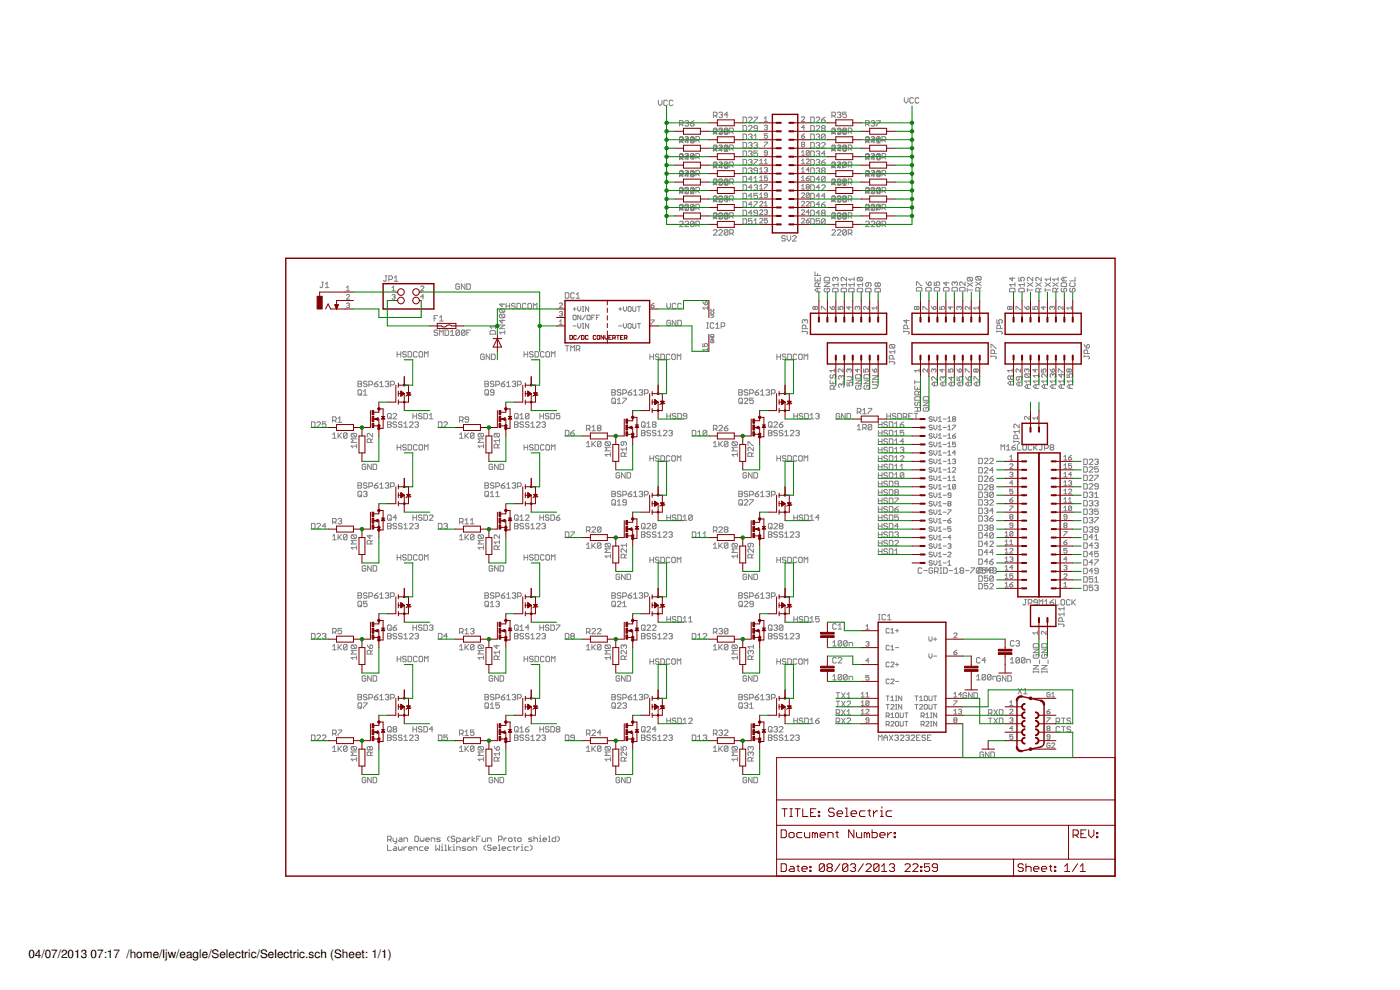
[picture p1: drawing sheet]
<svg xmlns="http://www.w3.org/2000/svg" width="420mm" height="297mm" viewBox="0 0 420 297" stroke-linecap="round" stroke-linejoin="round" font-family="sans-serif">
<defs><g id="words">
<g font-size="3.5">
<text x="8.5" y="287.5">04/07/2013</text>
<text x="27.2" y="287.5">07:17 /home/ljw/eagle/Selectric/Selectric.sch (Sheet: 1/1)</text>
</g>
</g></defs>
<g fill="none" stroke="#808080" stroke-width=".3">
<path d="M197.6 30.1v1.1l.5 .5 .6-.5v-1.1M200.3 30.3l-.3-.2h-.5l-.3 .2v1.1l.3 .3h.5l.3-.3M202 30.3l-.3-.2h-.6l-.2 .2v1.1l.2 .3h.6l.3-.3M203.9 37.3h.8l.3-.3v-.6l-.3-.2h-.8v1.6M204.5 37.3l.5 .5M205.6 36.4l.2-.2h.6l.3 .2-.3 .6M206.1 37h.3M206.4 37l.3 .3-.3 .5h-.6l-.2-.3M207.2 37h.8l.3 .5-.3 .3h-.5l-.3-.3zM208.3 36.2l-1.1 .8M214.1 38.7h.8l.3 .3-1.1 1.1h1.1M214.1 34.7h.8l.3-.2v-.6l-.3-.2h-.8v1.6"/>
<path d="M214.1 38.7l.3-.3h.5l.3 .3v.8l-.3 .3h-.8M214.1 38.7v1.6M214.6 34.7l.6 .6M214.6 39.8l.6 .5M215.7 38.7l.3-.3h.6l.2 .3v.6l-.2 .2M215.7 39l.3-.3h.6l.2 .3-1.1 1.1M215.7 33.9l.3-.2h.6l.2 .2-.2 .6M216.3 39.5h.3M216.3 34.5h.3M216.6 34.5l.2 .2-.2 .6h-.6l-.3-.3M216.6 39.5l.2 .6M217.4 38.7l.2-.3h.6l.3 .3v1.4l-.3 .2h-.6l-.2-.2z"/>
<path d="M217.4 39l.2-.3h.6l.3 .3M217.4 39.3l.2 .2M217.6 39.5h.6M217.6 39.5l-.2 .3M218.2 39.5l.3 .3M218.5 38.7l-1.1 1.1 .2 .3h.6l.3-.3M218.5 34.5h-1.1l.8-.8v1.6M218.5 39.3l-.3 .2M219 39.5h.8l.3-.2v-.6l-.3-.3h-.8v1.7M219.5 39.5l.6 .6M223 35.1h.8l.3 .3v1.1l-.3 .3h-.8zM223 37.7h.8l.3 .3v1l-.3 .3h-.8z"/>
<path d="M224.6 38l.3-.3h.5l.3 .3v.2l-1.1 1.1h1.1M224.6 35.4l.3-.3h.5l.3 .3v.3l-1.1 1.1h1.1M226.3 35.1h1.1v.3l-1.1 1.1v.3M227.4 38.5h-.9l-.2-.3 .2-.5h.6l.3 .3v1l-.3 .3h-.6l-.2-.3M229.4 37.8l.7-.2 .2 .2-.2 .5M229.4 35.5l.4-.5v1.4M229.4 36.4h.9M229.8 38.3h.3M230.1 38.3l.2 .2-.2 .5-.7-.3M240.5 35.3l.3-.3 .7 .3-1 1.1h1M241.5 38.3h-1l.7-.7v1.4M243.3 37.7h.8l.3 .3v1l-.3 .3h-.8z"/>
<path d="M243.3 35.1h.8l.3 .3v1.1l-.3 .3h-.8zM244.9 38l.3-.3h.5l.3 .3v.2l-1.1 1.1h1.1M244.9 35.4l.3-.3h.5l.3 .3v.3l-1.1 1.1h1.1M246.6 36h.8l.2 .5-.2 .3h-.6l-.2-.3zM246.8 38.5l-.2-.3 .2-.5h.6l.2 .3-.2 .5M246.8 38.5l-.2 .3 .2 .5h.6l.2-.3-.2-.5M246.8 38.5h.6M247.6 35.1l-1 .9M249.7 38.7h.8l.2 .3-1 1.1h1M249.7 38.7l.2-.3h.6l.2 .3v.8l-.2 .3h-.8M249.7 34.7h.8l.2-.2v-.6l-.2-.2h-.8v1.6M249.7 38.7v1.6"/>
<path d="M250.2 34.7l.5 .6M250.2 39.8l.5 .5M251.3 38.7l.3-.3h.5l.3 .3v.6l-.3 .2M251.3 39l.3-.3h.5l.3 .3-1.1 1.1M251.3 33.9l.3-.2h.5l.3 .2-.3 .6M251.8 39.5h.3M251.8 34.5h.3M252.1 34.5l.3 .2-.3 .6h-.5l-.3-.3M252.1 39.5l.3 .6M252.9 39.8l.3 .3h.5l.3-.3M252.9 39.3l.3 .2h.8M252.9 39l.3-.3h.5l.3 .3"/>
<path d="M254 38.7l-.3-.3h-.5l-.3 .3v1.1M254 33.7h-1.1v.8l.6-.3 .5 .3v.5l-.3 .3h-.5l-.3-.3M254 38.7v1.4l-.3 .2h-.5l-.3-.2M254 38.7l-1.1 1.1M254.6 39.5h.8l.3-.2v-.6l-.3-.3h-.8v1.7M255.1 39.5l.6 .6M259.8 37.3h.8l.3-.3v-.6l-.3-.2h-.8v1.6M260.3 37.3l.6 .5M261.5 36.4l.2-.2h.6l.2 .2-.2 .6M262 37h.3M262.3 37l.2 .3-.2 .5h-.6l-.2-.3M263.1 36.2h1.1v.2l-1.1 1.1v.3"/>
<path d="M271.4 29.3v1.1l.5 .5 .6-.5v-1.1M274.1 29.6l-.2-.3h-.6l-.3 .3v1.1l.3 .2h.6l.2-.2M275.8 29.6l-.3-.3h-.5l-.3 .3v1.1l.3 .2h.5l.3-.2M203.9 41.3h.8l.3 .2-1.1 1.1h1.1M203.9 41.3l.3-.3h.5l.3 .3v.8l-.3 .3h-.8M203.9 46.3l.3-.2h.5l.3 .2v.9l-.3 .2h-.8M203.9 51.4l.3-.3h.5l.3 .3v.8l-.3 .3h-.8M203.9 56.5l.3-.3h.5l.3 .3v.8l-.3 .3h-.8M203.9 46.4h.8l.3 .2-1.1 1.1h1.1M203.9 56.5h.8l.3 .3-1.1 1h1.1M203.9 41.3v1.6M203.9 46.4v1.6"/>
<path d="M203.9 56.5v1.6M204.5 42.4l.5 .5M204.5 47.4l.5 .6M204.5 52.5l.5 .5M204.5 57.6l.5 .5M205 52.8h-1.1l1.1-1.1-.3-.3h-.8v1.6M205.6 41.3l.2-.3h.6l.3 .3v.2l-1.1 1.1h1.1M205.6 46.3l.2-.2h.6l.3 .2v.3l-1.1 1.1h1.1M205.6 51.4l.2-.3h.6l.3 .3v.3l-1.1 1.1h1.1M205.6 56.5v.8l.8-.3 .3 .3v.6M205.6 57.9l.2 .2h.6l.3-.2M205.6 57.8h1.1"/>
<path d="M205.6 56.5l.2-.3h.6l.3 .3M205.6 56.5h1.1M206.7 56.5v.3l-1.1 1M206.7 42.1h-1.1l.8-.8v1.6M206.7 47.2h-1.1l.8-.8v1.6M206.7 52.2h-1.1l.8-.8v1.6M207.2 52l.3 .2M207.2 56.8l.3-.3h.5l.3 .3M207.2 41.5l.3-.2h.5l.3 .2-1.1 1.1M207.2 51.7l.3-.3h.5l.3 .3M207.5 51.1h.5l.3 .3v1.4l-.3 .2h-.5l-.3-.2v-1.4zM207.5 52.2h.5"/>
<path d="M207.5 52.2l-.3 .3M208 52.2l.3 .3-.3 .3h-.5l-.3-.3M208.3 47.2h-1.1l.8-.8v1.6M208.3 41.3l-1.1 1 .3 .3h.5l.3-.3M208.3 41.3l-.3-.3h-.5l-.3 .3v1.3M208.3 46.3l-.3-.2h-.5l-.3 .2v1.1M208.3 56.5l-.3-.3h-.5l-.3 .3v1.1M208.3 41.3v1.3l-.3 .3h-.5l-.3-.3M208.3 46.3v1.1l-.3 .3h-.5l-.3-.3M208.3 56.5v1.1l-.3 .2h-.5l-.3-.2M208.3 46.3l-1.1 1.1M208.3 51.4l-1.1 1.1"/>
<path d="M208.3 56.5l-1.1 1.1M208.3 52l-.3 .2M208.3 57l-1.1 1.1h1.1M208.9 57.3h.8l.2-.3v-.5l-.2-.3h-.8v1.6M208.9 42.1h.8l.2-.3v-.5l-.2-.3h-.8v1.6M208.9 47.2h.8l.2-.3v-.6l-.2-.2h-.8v1.6M208.9 52.2h.8l.2-.2v-.6l-.2-.3h-.8v1.7M209.4 42.1l.5 .5M209.4 47.2l.5 .5M209.4 52.2l.5 .6M209.4 57.3l.5 .5M214.1 43.8l.3-.3h.5l.3 .3v.8l-.3 .3h-.8"/>
<path d="M214.1 43.8h.8l.3 .3-1.1 1h1.1M214.1 59l.3-.2h.5l.3 .2v.9l-.3 .2h-.8M214.1 48.9l.3-.3h.5l.3 .3v.8l-.3 .3h-.8M214.1 54l.3-.3h.5l.3 .3v.8l-.3 .3h-.8M214.1 54h.8l.3 .2-1.1 1.1h1.1M214.1 59h.8l.3 .3-1.1 1.1h1.1M214.1 43.8v1.6M214.1 54v1.6M214.1 59v1.7M214.6 44.9l.6 .5M214.6 50l.6 .5M214.6 55.1l.6 .5"/>
<path d="M215.2 50.2h-1.1l1.1-1.1-.3-.2h-.8v1.6M215.7 54l.3-.3h.6l.2 .3M215.7 54v.8l.9-.3 .2 .3v.5M215.7 59v.9l.9-.3 .2 .3v.5M215.7 40.1h1.1M215.7 43.8l.3-.3h.6l.2 .3v.3l-1.1 1h1.1M215.7 48.9l.3-.3h.6l.2 .3v.2l-1.1 1.1h1.1M215.7 40.1l.3 .2h.6l.2-.2M215.7 55.3h1.1M215.7 59l.3-.2h.6l.2 .2M215.7 54h1.1M215.7 55.3l.3 .3h.6l.2-.3"/>
<path d="M215.7 59h1.1M216.8 54v.2l-1.1 1.1M216.8 59v.3l-1.1 1.1M216.8 44.6h-1.1l.9-.8v1.6M216.8 49.7h-1.1l.9-.8v1.6M217.4 48.9l.2-.3h.6l.3 .3v1.3l-.3 .3h-.6l-.2-.3zM217.4 44.1l.2-.3h.6l.3 .3M217.4 54.2l.2-.2h.6l.3 .2-1.1 1.1M218.5 54v1.3l-.3 .3h-.6l-.2-.3M218.5 54l-1.1 1 .2 .3h.6l.3-.3M218.5 43.8l-.3-.3h-.6l-.2 .3v1.1M218.5 54l-.3-.3h-.6l-.2 .3v1.3"/>
<path d="M218.5 59l-.3-.2h-.6l-.2 .2v1.1M218.5 43.8v1.1l-.3 .2h-.6l-.2-.2M218.5 59v1.1l-.3 .3h-.6l-.2-.3M218.5 43.8l-1.1 1.1M218.5 48.9l-1.1 1.1 .2 .2h.6l.3-.2-.3-.3h-.8l1.1-.8M218.5 59l-1.1 1.1M218.5 59.9h-1.1l.8-.9v1.7M218.5 44.3l-1.1 1.1h1.1M219 44.6h.8l.3-.3v-.5l-.3-.3h-.8v1.6M219 49.7h.8l.3-.3v-.5l-.3-.3h-.8v1.6M219 54.8h.8l.3-.3v-.5l-.3-.3h-.8v1.6M219 59.9h.8l.3-.3v-.6l-.3-.2h-.8v1.6"/>
<path d="M219.5 44.6l.6 .5M219.5 49.7l.6 .5M219.5 54.8l.6 .5M219.5 59.9l.6 .5M223 47.8h.8l.3 .3v1.1l-.3 .3h-.8zM223 58h.8l.3 .3v1.1l-.3 .2h-.8zM223 52.9h.8l.3 .3v1.1l-.3 .2h-.8zM223 50.4h.8l.3 .3v1l-.3 .3h-.8zM223 45.3h.8l.3 .3v1.1l-.3 .2h-.8zM223 55.5h.8l.3 .2v1.1l-.3 .3h-.8zM223 40.2h.8l.3 .3v1.1l-.3 .2h-.8zM223 42.8h.8l.3 .2v1.1l-.3 .3h-.8z"/>
<path d="M224.6 48.1l.3-.3h.5l.3 .3-.3 .6M224.6 50.7l.3-.3h.5l.3 .3-.3 .5M224.6 45.6l.3-.3h.5l.3 .3-.3 .5M224.6 43l.3-.2h.5l.3 .2-.3 .6M224.6 40.5l.3-.3h.5l.3 .3-.3 .5M225.2 51.2h.2M225.2 41h.2M225.2 43.6h.2M225.2 46.1h.2M225.2 48.7h.2M225.4 51.2l.3 .3-.3 .5h-.5l-.3-.3M225.4 41l.3 .3-.3 .5h-.5l-.3-.2"/>
<path d="M225.4 43.6l.3 .3-.3 .5h-.5l-.3-.3M225.4 46.1l.3 .3-.3 .5h-.5l-.3-.2M225.4 48.7l.3 .2-.3 .6h-.5l-.3-.3M225.7 53.7h-1.1l.8-.8v1.6M225.7 56.3h-1.1l.8-.8v1.6M225.7 58.8h-1.1l.8-.8v1.6M226.3 43l.2-.2h.6l.3 .2-.3 .6M226.3 40.8l.5-.6v1.6M226.3 55.7l.2-.2h.6l.3 .2-.3 .6M226.3 47.8h1.1v.3l-1.1 1.1v.3M226.3 41.8h1.1M226.3 54.5h1.1"/>
<path d="M226.3 53.5l.5-.6v1.6M226.8 43.6h.3M226.8 56.3h.3M227.1 43.6l.3 .3-.3 .5h-.6l-.2-.3M227.1 56.3l.3 .3-.3 .5h-.6l-.2-.3M227.4 51.2h-.9l-.2-.3 .2-.5h.6l.3 .3v1l-.3 .3h-.6l-.2-.3M227.4 58h-1.1v.8l.5-.3 .6 .3v.6l-.3 .2h-.6l-.2-.2M227.4 45.3h-1.1v.8l.5-.3 .6 .3v.6l-.3 .2h-.6l-.2-.2M228 48.2l.5-.5v1.4M228 50.7l.5-.4v1.4M228 53.3l.5-.5v1.4M228 55.8l.5-.4v1.3"/>
<path d="M228 58.4l.5-.5v1.4M228 49.1h.9M228 51.7h.9M228 54.2h.9M228 56.7h.9M228 59.3h.9M229.4 50.5l.7-.2 .2 .2-.2 .5M229.4 42.7h.9l-.9 1.3M229.4 48.2l.4-.5v1.4M229.4 55.4h.9l-.9 1.3M229.4 49.1h.9M229.8 51h.3"/>
<path d="M230.1 51l.2 .2-.2 .5-.7-.3M230.3 58.6h-.7l-.2-.2 .2-.5 .7 .2v1l-.2 .2-.7-.2M230.3 45.9h-.7l-.2-.2 .2-.5 .7 .2v1l-.2 .2-.7-.2M230.3 52.8h-.9v.7l.4-.2 .5 .2-.2 .7-.7-.2M230.3 40.1h-.9v.7l.4-.2 .5 .2-.2 .7-.7-.2M240.5 40.8h.7l.3 .5-.7 .2zM240.5 45.7l.5-.5v1.4M240.5 58.1l.3-.2 .7 .2-1 1.2h1M240.5 46.6h1M240.5 48.2l.5-.5v1.4M240.5 50.7l.5-.4v1.4M240.5 53.3l.5-.5v1.4"/>
<path d="M240.5 55.8l.5-.4v1.3M240.5 49.1h1M240.5 51.7h1M240.5 54.2h1M240.5 56.7h1M240.8 43.3l-.3-.2 .3-.4 .7 .2-.3 .4M240.8 43.3l-.3 .3 .3 .4 .7-.2-.3-.5M240.8 43.3h.4M241.5 40.1l-1 .7M242 48l.2-.3 .7 .3-.9 1.1h.9M242 53.5h.7l.2 .5-.7 .2zM242.2 56l-.2 .3 .2 .4 .7-.2-.2-.5"/>
<path d="M242.2 56l-.2-.2 .2-.4 .7 .2-.2 .4M242.2 56h.5M242.9 52.8l-.9 .7M242.9 45.4l-.7-.2-.2 .2v1M242.9 58.1l-.7-.2-.2 .2v1M242.9 58.1v1l-.2 .2-.7-.2M242.9 45.4l-.9 1M242.9 45.4v1l-.2 .2-.7-.2M242.9 51h-.9l.7-.7v1.4M242.9 58.1l-.9 1M243.3 45.3h.8l.3 .3v1.1l-.3 .2h-.8zM243.3 50.4h.8l.3 .3v1l-.3 .3h-.8z"/>
<path d="M243.3 47.8h.8l.3 .3v1.1l-.3 .3h-.8zM243.3 52.9h.8l.3 .3v1.1l-.3 .2h-.8zM243.3 55.5h.8l.3 .2v1.1l-.3 .3h-.8zM243.3 40.2h.8l.3 .3v1.1l-.3 .2h-.8zM243.3 58h.8l.3 .3v1.1l-.3 .2h-.8zM243.3 42.8h.8l.3 .2v1.1l-.3 .3h-.8zM244.9 43l.3-.2h.5l.3 .2-.3 .6M244.9 48.1l.3-.3h.5l.3 .3-.3 .6M244.9 40.5l.3-.3h.5l.3 .3-.3 .5M244.9 45.6l.3-.3h.5l.3 .3-.3 .5M244.9 50.7l.3-.3h.5l.3 .3-.3 .5M245.5 51.2h.2"/>
<path d="M245.5 41h.2M245.5 43.6h.2M245.5 46.1h.2M245.5 48.7h.2M245.7 46.1l.3 .3-.3 .5h-.5l-.3-.2M245.7 51.2l.3 .3-.3 .5h-.5l-.3-.3M245.7 41l.3 .3-.3 .5h-.5l-.3-.2M245.7 43.6l.3 .3-.3 .5h-.5l-.3-.3M245.7 48.7l.3 .2-.3 .6h-.5l-.3-.3M246 53.7h-1.1l.8-.8v1.6M246 56.3h-1.1l.8-.8v1.6M246 58.8h-1.1l.8-.8v1.6"/>
<path d="M246.6 43l.2-.2h.6l.2 .2v.3l-1 1.1h1M246.6 48.7h.8l.2 .5-.2 .3h-.6l-.2-.3zM246.6 55.7l.2-.2h.6l.2 .2v.3l-1 1.1h1M246.8 51.2h.6M246.8 51.2l-.2-.3 .2-.5h.6l.2 .3-.2 .5M246.8 51.2l-.2 .3 .2 .5h.6l.2-.3-.2-.5M247.6 46.1h-1l.8-.8v1.6M247.6 58.8h-1l.8-.8v1.6M247.6 40.5l-.2-.3h-.6l-.2 .3v1.1M247.6 53.2l-.2-.3h-.6l-.2 .3v1.1M247.6 40.5v1.1l-.2 .2h-.6l-.2-.2M247.6 53.2v1.1l-.2 .2h-.6l-.2-.2"/>
<path d="M247.6 40.5l-1 1.1M247.6 47.8l-1 .9M247.6 53.2l-1 1.1M249.7 43.8l.2-.3h.6l.2 .3v.8l-.2 .3h-.8M249.7 48.9l.2-.3h.6l.2 .3v.8l-.2 .3h-.8M249.7 54l.2-.3h.6l.2 .3v.8l-.2 .3h-.8M249.7 59l.2-.2h.6l.2 .2v.9l-.2 .2h-.8M249.7 43.8h.8l.2 .3-1 1h1M249.7 54h.8l.2 .2-1 1.1h1M249.7 59h.8l.2 .3-1 1.1h1M249.7 43.8v1.6M249.7 54v1.6"/>
<path d="M249.7 59v1.7M250.2 44.9l.5 .5M250.2 50l.5 .5M250.2 55.1l.5 .5M250.7 50.2h-1l1-1.1-.2-.2h-.8v1.6M251.3 48.9l.3-.3h.5l.3 .3v.2l-1.1 1.1h1.1M251.3 59l.3-.2h.5l.3 .2M251.3 40.1h1.1M251.3 43.8l.3-.3h.5l.3 .3v.3l-1.1 1h1.1M251.3 54v.8l.8-.3 .3 .3v.5M251.3 59v.9l.8-.3 .3 .3v.5M251.3 55.3h1.1"/>
<path d="M251.3 54l.3-.3h.5l.3 .3M251.3 40.1l.3 .2h.5l.3-.2M251.3 54h1.1M251.3 55.3l.3 .3h.5l.3-.3M251.3 59h1.1M252.4 54v.2l-1.1 1.1M252.4 59v.3l-1.1 1.1M252.4 44.6h-1.1l.8-.8v1.6M252.4 49.7h-1.1l.8-.8v1.6M252.9 59v1.1M252.9 59l.3-.2h.5l.3 .2M252.9 44.1l.3-.3h.5l.3 .3"/>
<path d="M252.9 48.9h1.1M252.9 55.6h1.1M252.9 54.5l.6-.5v1.6M252.9 59h1.1M252.9 59.9l.6-.3 .5 .3M253.5 44.6h.2M253.7 44.6l.3 .3-.3 .2h-.5l-.3-.2M254 54l-1.1 1M254 59v1.4l-.3 .3h-.5l-.3-.3M254 54v1l-.3 .3h-.5l-.3-.3M254 43.8l-.3-.3h-.5l-.3 .3v1.1M254 48.9l-.3-.3h-.5l-.3 .3v1.1"/>
<path d="M254 49.1l-1.1 1.1v.3M254 54l-.3-.3h-.5l-.3 .3v1M254 43.8v1.4l-.3 .2h-.5l-.3-.2M254 48.9v1.1l-.3 .2h-.5l-.3-.2M254 43.8l-1.1 1.1M254 48.9l-1.1 1.1M254 59l-1.1 1.1M254 44.3l-.3 .3M254.6 44.6h.8l.3-.3v-.5l-.3-.3h-.8v1.6M254.6 49.7h.8l.3-.3v-.5l-.3-.3h-.8v1.6M254.6 54.8h.8l.3-.3v-.5l-.3-.3h-.8v1.6M254.6 59.9h.8l.3-.3v-.6l-.3-.2h-.8v1.6"/>
<path d="M255.1 44.6l.6 .5M255.1 49.7l.6 .5M255.1 54.8l.6 .5M255.1 59.9l.6 .5M259.8 51.4l.3-.3h.5l.3 .3v.8l-.3 .3h-.8M259.8 56.5l.3-.3h.5l.3 .3v.8l-.3 .3h-.8M259.8 41.3l.3-.3h.5l.3 .3v.8l-.3 .3h-.8M259.8 41.3h.8l.3 .2-1.1 1.1h1.1M259.8 46.3l.3-.2h.5l.3 .2v.9l-.3 .2h-.8M259.8 46.4h.8l.3 .2-1.1 1.1h1.1M259.8 56.5h.8l.3 .3-1.1 1h1.1M259.8 41.3v1.6"/>
<path d="M259.8 46.4v1.6M259.8 56.5v1.6M260.3 42.4l.6 .5M260.3 47.4l.6 .6M260.3 52.5l.6 .5M260.3 57.6l.6 .5M260.9 52.8h-1.1l1.1-1.1-.3-.3h-.8v1.6M261.5 41.3l.2-.3h.6l.2 .3v.2l-1 1.1h1M261.5 46.3l.2-.2h.6l.2 .2v.3l-1 1.1h1M261.5 51.4l.2-.3h.6l.2 .3v.3l-1 1.1h1M261.5 56.5v.8l.8-.3 .2 .3v.6M261.5 57.8h1"/>
<path d="M261.5 56.5l.2-.3h.6l.2 .3M261.5 56.5h1M261.5 57.9l.2 .2h.6l.2-.2M262.5 42.1h-1l.8-.8v1.6M262.5 56.5v.3l-1 1M262.5 47.2h-1l.8-.8v1.6M262.5 52.2h-1l.8-.8v1.6M263.1 56.8l.3-.3h.5l.3 .3M263.1 46.3v1.1M263.1 47.4l.3 .3h.5l.3-.3M263.1 46.3l.3-.2h.5l.3 .2M263.1 52.5l.3 .3h.5l.3-.3"/>
<path d="M263.1 52l.3 .2h.8M263.1 57.6l.3 .2h.5l.3-.2M263.1 42.9h1.1M263.1 41.8l.5-.5v1.6M263.1 46.4h1.1M263.1 47.2l.5-.3 .6 .3M263.1 51.7l.3-.3h.5l.3 .3M263.6 57.3h.3M263.9 57.3l.3 .3M264.2 51.4l-.3-.3h-.5l-.3 .3v1.1M264.2 51.4v1.4l-.3 .2h-.5l-.3-.2M264.2 56.5l-.3-.3h-.5l-.3 .3v1.1"/>
<path d="M264.2 56.5v1.4l-.3 .2h-.5l-.3-.2M264.2 41.3v1l-.3 .3h-.5l-.3-.3M264.2 41.3l-.3-.3h-.5l-.3 .3v1M264.2 46.3v1.4l-.3 .3h-.5l-.3-.3M264.2 41.3l-1.1 1M264.2 46.3l-1.1 1.1M264.2 51.4l-1.1 1.1M264.2 56.5l-1.1 1.1M264.2 57l-.3 .3M264.7 42.1h.8l.3-.3v-.5l-.3-.3h-.8v1.6M264.7 47.2h.8l.3-.3v-.6l-.3-.2h-.8v1.6M264.7 52.2h.8l.3-.2v-.6l-.3-.3h-.8v1.7"/>
<path d="M264.7 57.3h.8l.3-.3v-.5l-.3-.3h-.8v1.6M265.3 42.1l.5 .5M265.3 47.2l.5 .5M265.3 52.2l.5 .6M265.3 57.3l.5 .5M203.9 66.7l.3-.3h.5l.3 .3v.2l-1.1 1.1h1.1M203.9 61.6l.3-.3h.5l.3 .3v.8l-.3 .3h-.8M203.9 61.6h.8l.3 .2-1.1 1.1h1.1M203.9 61.6v1.6M204.5 62.7l.5 .5M205.6 61.6v.8l.8-.3 .3 .3v.5M205.6 66.7l.2-.3h.6l.3 .3v.2l-1.1 1.1h1.1"/>
<path d="M205.6 62.9h1.1M205.6 61.6l.2-.3h.6l.3 .3M205.6 61.6h1.1M205.6 62.9l.2 .3h.6l.3-.3M206.7 61.6v.2l-1.1 1.1M207.5 61.3h.5l.3 .3v1.3l-.3 .3h-.5l-.3-.3v-1.3zM207.8 61.8l-.6 .6h.8l.3 .3-.3 .2h-.5l-.3-.2 1.1-1.1zM208.3 66.7l-1.1 1M208.3 66.7v1l-.3 .3h-.5l-.3-.3M208.3 66.7l-.3-.3h-.5l-.3 .3v1M208.9 62.4h.8l.2-.3v-.5l-.2-.3h-.8v1.6M208.9 67.5h.8l.2-.3v-.5l-.2-.3h-.8v1.6"/>
<path d="M209.4 62.4l.5 .5M209.4 67.5l.5 .5M214.1 64.1l.3-.3h.5l.3 .3v.8l-.3 .3h-.8M214.1 69.2l.3-.3h.5l.3 .3v.3l-1.1 1h1.1M214.1 64.1h.8l.3 .3-1.1 1.1h1.1M214.1 64.1v1.6M214.6 60.1l.6 .6M214.6 65.2l.6 .5M215.7 64.1v.8l.9-.2 .2 .2v.6M215.7 69.2l.3-.3h.6l.2 .3v.3l-1.1 1h1.1M215.7 60.4h1.1M215.7 65.5h1.1"/>
<path d="M215.7 64.1l.3-.3h.6l.2 .3M215.7 60.4l.3 .3h.6l.2-.3M215.7 64.1h1.1M215.7 65.5l.3 .2h.6l.2-.2M216.8 64.1v.3l-1.1 1.1M217.4 64.1l.2-.3h.6l.3 .3v1.4l-.3 .2h-.6l-.2-.2zM217.4 64.4l.2-.3h.6l.3 .3M217.4 64.7l.2 .2M217.6 64.9l-.2 .3M217.6 64.9h.6M218.2 64.9l.3 .3-.3 .3h-.6l-.2-.3M218.5 69.2l-.3-.3h-.6l-.2 .3v1.1"/>
<path d="M218.5 69.2v1.1l-.3 .2h-.6l-.2-.2M218.5 64.1l-1.1 1.1M218.5 69.2l-1.1 1.1M218.5 64.7l-.3 .2M219 64.9h.8l.3-.2v-.6l-.3-.3h-.8v1.7M219 70h.8l.3-.3v-.5l-.3-.3h-.8v1.6M219.5 64.9l.6 .6M219.5 70l.6 .5M223 65.6h.8l.3 .3v1.1l-.3 .2h-.8zM223 63.1h.8l.3 .3v1l-.3 .3h-.8zM223 60.5h.8l.3 .3v1.1l-.3 .3h-.8zM225.7 65.6h-1.1v.8l.6-.2 .5 .2v.6l-.3 .2h-.5l-.3-.2"/>
<path d="M225.7 61.4h-1.1l.8-.9v1.7M225.7 63.9h-1.1l.8-.8v1.6M226.3 66.2l.5-.6v1.6M226.3 60.5h1.1v.3l-1.1 1.1v.3M226.3 67.2h1.1M227.4 63.9h-.9l-.2-.3 .2-.5h.6l.3 .3v1l-.3 .3h-.6l-.2-.3M228 65.7l.2-.2 .7 .2-.9 1.2h.9M228 60.7l.2-.3 .7 .3-.9 1.1h.9M228 63.2l.2-.2 .7 .2-.9 1.2h.9M229.4 63.2l.7-.2 .2 .2-.2 .5M229.4 60.9l.4-.5v1.4M229.4 61.8h.9"/>
<path d="M229.8 63.7h.3M230.1 63.7l.2 .2-.2 .5-.7-.3M230.3 65.5h-.9v.7l.4-.2 .5 .2-.2 .7-.7-.2M235.7 71l-.3-.3h-.6l-.2 .5 .2 .3h.6l.3 .6-.3 .2h-.6l-.2-.2M236.2 70.7v1.1l.6 .5 .5-.5v-1.1M237.8 71l.3-.3h.6l.3 .3v.2l-1.2 1.1h1.2M240.5 60.7l.3-.3 .7 .3-1 1.1h1M240.5 63.2l.3-.2 .7 .2-1 1.2h1M240.5 65.7l.3-.2 .7 .2-1 1.2h1M242 60.7l.2-.3 .7 .3-.9 1.1h.9M242 66.2h.7l.2 .5-.7 .2zM242.9 65.5l-.9 .7"/>
<path d="M242.9 63.7h-.9l.7-.7v1.4M243.3 60.5h.8l.3 .3v1.1l-.3 .3h-.8zM243.3 63.1h.8l.3 .3v1l-.3 .3h-.8zM243.3 65.6h.8l.3 .3v1.1l-.3 .2h-.8zM246 65.6h-1.1v.8l.6-.2 .5 .2v.6l-.3 .2h-.5l-.3-.2M246 61.4h-1.1l.8-.9v1.7M246 63.9h-1.1l.8-.8v1.6M246.6 61.4h.8l.2 .5-.2 .3h-.6l-.2-.3zM246.8 63.9l-.2-.3 .2-.5h.6l.2 .3-.2 .5M246.8 63.9l-.2 .3 .2 .5h.6l.2-.3-.2-.5M246.8 63.9h.6M247.6 60.5l-1 .9"/>
<path d="M247.6 65.9v1.1l-.2 .2h-.6l-.2-.2M247.6 65.9l-.2-.3h-.6l-.2 .3v1.1M247.6 65.9l-1 1.1M249.7 64.1l.2-.3h.6l.2 .3v.8l-.2 .3h-.8M249.7 69.2l.2-.3h.6l.2 .3v.3l-1 1h1M249.7 64.1h.8l.2 .3-1 1.1h1M249.7 64.1v1.6M250.2 60.1l.5 .6M250.2 65.2l.5 .5M251.3 64.1v.8l.8-.2 .3 .2v.6M251.3 69.2l.3-.3h.5l.3 .3v.3l-1.1 1h1.1M251.3 60.4h1.1"/>
<path d="M251.3 65.5h1.1M251.3 64.1l.3-.3h.5l.3 .3M251.3 60.4l.3 .3h.5l.3-.3M251.3 64.1h1.1M251.3 65.5l.3 .2h.5l.3-.2M252.4 64.1v.3l-1.1 1.1M252.9 60.1l.3 .3h.5l.3-.3M252.9 65.2l.3 .3h.5l.3-.3M252.9 64.7l.3 .2h.8M252.9 64.4l.3-.3h.5l.3 .3M254 69.2l-1.1 1.1M254 64.1l-.3-.3h-.5l-.3 .3v1.1"/>
<path d="M254 69.2l-.3-.3h-.5l-.3 .3v1.1M254 64.1v1.4l-.3 .2h-.5l-.3-.2M254 69.2v1.1l-.3 .2h-.5l-.3-.2M254 64.1l-1.1 1.1M254.6 64.9h.8l.3-.2v-.6l-.3-.3h-.8v1.7M254.6 70h.8l.3-.3v-.5l-.3-.3h-.8v1.6M255.1 64.9l.6 .6M255.1 70l.6 .5M259.8 61.6l.3-.3h.5l.3 .3v.8l-.3 .3h-.8M259.8 66.7l.3-.3h.5l.3 .3v.2l-1.1 1.1h1.1M259.8 61.6h.8l.3 .2-1.1 1.1h1.1M259.8 61.6v1.6"/>
<path d="M260.3 62.7l.6 .5M261.5 61.6l.2-.3h.6l.2 .3M261.5 62.9l.2 .3h.6l.2-.3M261.5 61.6v.8l.8-.3 .2 .3v.5M261.5 66.7l.2-.3h.6l.2 .3v.2l-1 1.1h1M261.5 62.9h1M261.5 61.6h1M262.5 61.6v.2l-1 1.1M263.1 61.6v1.1M263.1 61.6l.3-.3h.5l.3 .3M263.1 61.6h1.1M264.2 61.8l-1.1 1.1v.3"/>
<path d="M264.2 66.7l-.3-.3h-.5l-.3 .3v1M264.2 61.6v1.1l-.3 .2h-.5l-.3-.2M264.2 66.7v1l-.3 .3h-.5l-.3-.3M264.2 61.6l-1.1 1.1M264.2 66.7l-1.1 1M264.7 62.4h.8l.3-.3v-.5l-.3-.3h-.8v1.6M264.7 67.5h.8l.3-.3v-.5l-.3-.3h-.8v1.6M265.3 62.4l.5 .5M265.3 67.5l.5 .5M96.5 84.7h.6M96.8 84.7v1.3l-.3 .3-.5-.3M97.6 86.3h1.1"/>
<path d="M97.6 85.2l.6-.5v1.6M104 91.1l.7-.2 .2 .2-.2 .5M104 86.3l.4-.5v1.4M104 87.2h.9M104 88.6l.2-.2 .7 .2-.9 1.2h.9M104.4 91.6h.3M104.7 91.6l.2 .2-.2 .5-.7-.2M115.6 82.8h.5M115.9 82.8v1.3l-.3 .3-.6-.3M116.7 83.8h.8l.3-.2v-.6l-.3-.2h-.8v1.6M117.6 87.2h1M117.6 88.6l.7-.2 .3 .2-.3 .5"/>
<path d="M117.6 86.3l.5-.5v1.4M118.1 89.1h.2M118.3 84.4h1.1M118.3 83.3l.6-.5v1.6M118.3 89.1l.3 .2-.3 .5-.7-.3M126.3 86.1l.2-.3 .7 .3-.9 1.1h.9M127.2 89.1h-.9l.7-.7v1.4M130.3 95.5h.5M131.4 99.3l-.3-.3h-.5l-.3 .3 .3 .5h.5l.3 .3-.3 .5h-.5l-.3-.2M131.4 94.7h-1.1v1.6M131.9 95.2l.6-.5v1.6M131.9 96.3h1.1"/>
<path d="M133.6 99h.8l.2 .3v1.1l-.2 .2h-.8zM135.2 99.6l.5-.6v1.6M137.9 85.4l-.3-.2h-.5l-.3 .2v1.1l.3 .3h.5l.3-.3v-.5h-.5M137.9 99.3l-.3-.3h-.5l-.3 .3v1.1M137.9 99.3v1.1l-.3 .2h-.5l-.3-.2M137.9 99.3l-1.1 1.1M139.5 85.2v1.6l-1-1.6v1.6M139.6 99.3v1.1l-.3 .2h-.6l-.2-.2M139.6 99.3l-.3-.3h-.6l-.2 .3v1.1M139.6 99.3l-1.1 1.1M140.1 85.2h.8l.3 .2v1.1l-.3 .3h-.8zM140.1 99.8h.6"/>
<path d="M141.2 99h-1.1v1.6M147.1 99.4l.2-.2h1.1l.3 .2v.9h-1.6zM148.7 97.5v1.1M148.7 98.1h-1.6l.5 .5M149.9 97.5h1.6l-1.6 1.1h1.6M150.1 92.6h1.1l.3 .3v.6l-.3 .2M150.1 94.3h1.1l.3 .2v.6l-.3 .3M150.1 94.3l-.2 .2v.6l.2 .3h1.1M150.1 92.6l-.2 .3v.6l.2 .2h1.1M150.1 94.3l1.1 1.1M150.1 92.6l1.1 1.1M150.7 91v1.1l-.8-.8h1.6"/>
<path d="M150.7 95.9v1.1l-.8-.8h1.6M151.5 99.7h-1.6l.5 .6M151.5 99.2v1.1M151.9 91v1.6M151.9 91.8h1.1M153 91v1.6M154.6 91.3l-.3-.3h-.5l-.3 .6 .3 .2h.5l.3 .6-.3 .2h-.5l-.3-.2M155.2 91h.8l.2 .3v1.1l-.2 .2h-.8zM157.9 91.3l-.3-.3h-.5l-.3 .3v1.1l.3 .2h.5l.3-.2M158.7 91h.5l.3 .3v1.1l-.3 .2h-.5l-.3-.2v-1.1zM160.1 92.6v-1.6l.5 .6 .5-.6v1.6M167.9 91.1l.2-.2 .7 .2-.9 1.2h.9"/>
<path d="M167.9 96.5l.4-.5v1.4M167.9 93.7l.7-.2 .2 .2-.2 .4M167.9 97.4h.9M168.3 94.1h.3M168.6 94.1l.2 .3-.2 .4-.7-.2M169.7 87.8h.8l.2 .3v1.1l-.2 .3h-.8zM172 94.8l.2-.2 .7 .2v.9l-.2 .2-.7-.2zM172 92.7h.9M172 97.8h.9M172.4 88.1l-.3-.3h-.5l-.3 .3v1.1l.3 .3h.5l.3-.3M172.4 92.2v1M172.9 89.5h1.1"/>
<path d="M172.9 88.4l.6-.6v1.7M173.4 92v.9l.4 .5 .5-.5v-.9M173.4 97.1v.9l.4 .5 .5-.5v-.9M174.3 94.6v1.3l-.9-1.3v1.3M174.8 93.4h.4M174.8 92h.4M174.8 98.5h.4M174.8 97.1h.4M175 92v1.4M175 97.1v1.4M175.7 94.6l-.9 1.3M176.4 94.6l.7 .2v.9l-.2 .2-.7-.2v-.9z"/>
<path d="M176.7 92v1.4l-1-1.4v1.4M176.7 97.1v1.4l-1-1.4v1.4M177.6 95.2h.5M178.5 94.6h-.9v1.3M179 95.2h.5M179.9 94.6h-.9v1.3M185.7 92.7h.9M185.7 97.8h.9M186.1 92.2v1M187.1 92v.9l.5 .5 .4-.5v-.9M187.1 97.1v.9l.5 .5 .4-.5v-.9M188.5 92.2l.2-.2 .7 .2v1l-.2 .2-.7-.2z"/>
<path d="M188.5 97.3l.2-.2 .7 .2v1l-.2 .2-.7-.2zM189.9 92v1.2l.2 .2 .7-.2v-1.2M189.9 97.1v1.2l.2 .2 .7-.2v-1.2M191.3 92h.9M191.3 97.1h.9M191.8 92v1.4M191.8 97.1v1.4M195.4 91.6h.7l.2 .5-.7 .2zM195.4 96h.9l-.9 1.4M196.3 90.9l-.9 .7M200.1 91v1.1l.6 .5 .5-.5v-1.1M201.2 96.4l-.3-.3h-.5l-.3 .3v1.1l.3 .2h.5l.3-.2v-.6h-.5"/>
<path d="M202.8 91.3l-.2-.3h-.6l-.2 .3v1.1l.2 .2h.6l.2-.2M202.8 96.1v1.6l-1-1.6v1.6M203.4 96.1h.8l.3 .3v1.1l-.3 .2h-.8zM204.5 91.3l-.3-.3h-.5l-.3 .3v1.1l.3 .2h.5l.3-.2M210.9 90.5l.7 1M211.6 90.8l.3-.3 .4 .3-.2 .7h-.5zM212.1 98.5h.5M212.1 96.9h.5M212.3 92.4h-1.4l.5 .5M212.3 91.9v1M212.3 96.9v1.6M213.3 94.6h.6l.3 .3-.3 .3h-.6"/>
<path d="M213.4 93.7v.6h.7v-.6M213.4 92.7v.6h.7v-.6M214.2 97.1l-.2-.2h-.6l-.3 .2v1.1l.3 .3h.6l.2-.3M214.8 98.5h1.1M214.8 97.4l.5-.5v1.6M216.4 97.9h.8l.3-.2v-.6l-.3-.2h-.8v1.6M240.8 99.4h1.3l.3 .3-.3 .6M240.8 99.2v.5M241.6 96.2l.3-.3 .5 .3v.5l-.3 .3M241.6 96.2l-.3-.3-.5 .3v.5l.2 .3M241.6 96.2v.3M241.9 98.6v-.8l-.3-.3h-.6l-.2 .3v.8h1.6"/>
<path d="M244.6 83.2v1.1h1.6v-1.1M244.6 81.6v1.1h1.6M244.6 92.2l-.2-.3-.5 .3 .3 .7 .4-.3M244.6 92.2l.3-.3 .4 .3-.2 .7-.5-.3M244.6 92.2v.4M245.4 82.1v.6M245.4 83.8v.5M245.4 86.5v1.1M245.7 85.9v-.8l-.3-.3h-.6l-.2 .3v.8h1.6M246.2 86.5h-1.1l-.5 .5 .5 .6h1.1M246.2 84.8l-.5 .6M246.5 92.9v-1l1.4 1"/>
<path d="M247.4 83.5l.2-.3h1.1l.3 .3v.8h-1.6zM247.4 84.8h1.6l-1.6 1.1h1.6M247.6 86.5l-.2 .2v.6l.2 .3h1.1l.3-.3v-.6l-.3-.2h-.5v.5M249 91.9l.7 1M249.9 86.7l.3-.2h1.1l.2 .2v.9h-1.6zM250 91.9l.4 .3-.2 .7h-.5v-.7zM250.7 83.5v.3M250.7 83.5l-.3-.3-.5 .3v.5l.3 .3M250.7 83.5l.3-.3 .5 .3v.5l-.2 .3M251.5 85.4h-1.6l.5 .5M251.5 84.8v1.1M251.6 91.9v1h.7l-.3-.5 .3-.5 .7 .3-.3 .7"/>
<path d="M252.4 86.7l.3-.2h1.1l.3 .2v.9h-1.7zM254.1 83.2v1.1l-1.1-1.1-.6 .3v.5l.3 .3M254.1 85.4h-1.7l.6 .5M254.1 84.8v1.1M254.7 86.7l.3-.2h1.1l.2 .2v.9h-1.6zM254.8 91.9v1l-.7-.7h1.4M256.3 85.4h-1.6l.6 .5M256.3 83.2v1.1M256.3 84.8v1.1M256.3 83.8h-1.6l.6 .5M257.3 86.7l.2-.2h1.1l.3 .2v.9h-1.6zM257.3 92.2l-.2-.3-.5 .3 .3 .7"/>
<path d="M257.3 92.2l.3-.3 .4 .3-.2 .7M257.3 92.2v.2M257.5 83.2h1.1l.3 .3v.5l-.3 .3M257.5 83.2l-.2 .3v.5l.2 .3h1.1M257.5 83.2l1.1 1.1M258.9 84.8v1.1M258.9 85.4h-1.6l.5 .5M259.8 86.7l.3-.2h1.1l.2 .2v.9h-1.6zM260.6 91.9v1l-.9-1-.5 .3 .2 .7M260.6 84.8v.9l-.3 .2-.5-.2v-.6l.3-.3h1.1l.2 .3v.6l-.2 .2M262.6 86.7l.3-.2h1l.3 .2v.9h-1.6zM263.1 92.4h-1.4l.5 .5"/>
<path d="M263.1 91.9v1M263.4 85.1l.3-.3 .5 .3v.6l-.3 .2-.5-.2M263.4 85.1l-.3-.3-.5 .3v.6l.3 .2 .5-.2M263.4 85.1v.6M271.2 99.4h1.4l.3 .3-.3 .6M271.2 99.2v.5M272.1 95.9v1.1l-.9-.8h1.7M272.3 98.6v-.8l-.2-.3h-.6l-.3 .3v.8h1.7M275 85.7v-1.1h.3l1.1 1.1h.3M275 86.5l.3-.3h1.1l.3 .3v.8h-1.7zM275.1 92.2l-.2-.3-.5 .3 .3 .7 .4-.3M275.1 92.2l.3-.3 .4 .3-.2 .7-.5-.3"/>
<path d="M275.1 92.2v.4M277 92.9v-1l1.4 1M277.8 86.5l.3-.3h1.1l.3 .3v.8h-1.7zM277.8 84.6l.9 1.1M278.7 84.9l.2-.3 .6 .3v.5l-.3 .3h-.5zM279.5 91.9l.7 1M280.2 92.2l.5-.3 .2 .7-.7 .3zM280.4 84.6v1.1h.8l-.3-.6 .3-.5h.5l.3 .3v.5l-.3 .3M280.4 86.5l.2-.3h1.1l.3 .3v.8h-1.6zM282 91.9v1h.7l-.2-.5 .2-.5 .7 .3-.2 .7M283.2 86.5l.2-.3h1.1l.3 .3v.8h-1.6zM284 84.6v1.1l-.8-.8h1.6"/>
<path d="M285.3 91.9v1l-.7-.7h1.4M285.7 86.5l.3-.3h1.1l.2 .3v.8h-1.6zM286.5 84.9l-.2-.3-.6 .3v.5l.3 .3M286.5 84.9l.3-.3 .5 .3v.5l-.2 .3M286.5 84.9v.2M287.8 92.2l-.2-.3-.5 .3 .3 .7M287.8 92.2l.3-.3 .4 .3-.2 .7M287.8 92.2v.2M288 86.5l.3-.3h1l.3 .3v.8h-1.6zM289.6 84.6v1.1l-1.1-1.1-.5 .3v.5l.3 .3M290.3 87h1.6M290.3 86.5v1.1"/>
<path d="M290.3 84.8l1.6 1.1M290.6 83.2l-.3 .3v.5l.3 .3h1M290.6 83.2h1l.3 .3v.5l-.3 .3M290.6 83.2l1 1.1M291.1 91.9v1l-1-1-.4 .3 .2 .7M291.9 84.8l-1.6 1.1M292.8 84.6l1.6 1.1M293.1 83h1.1l.2 .2v.6l-.2 .2M293.1 83l-.3 .2v.6l.3 .2h1.1M293.1 83l1.1 1M293.6 92.4h-1.4l.5 .5M293.6 91.9v1"/>
<path d="M293.9 87.3v-.8l-.3-.3h-.5l-.3 .3v.8h1.6M294.4 86.2l-.5 .6M294.4 84.6l-1.6 1.1M299.2 95.9v1.1h.8l-.3-.8 .3-.3h.5l.3 .3v.5l-.3 .3M299.2 99.2v.5M299.2 99.4h1.3l.3 .3-.3 .6M300.2 98.6v-.8l-.2-.3h-.6l-.2 .3v.8h1.6M303 86.7l.3-.2h1l.3 .2v.9h-1.6zM303.1 92.2l.2-.3 .5 .3-.3 .7-.4-.3M303.1 92.2l-.3-.3-.4 .3 .2 .7 .5-.3M303.1 92.2v.4M303.8 83.2v1.1l-.8-.8h1.6"/>
<path d="M304.6 85.4h-1.6l.5 .5M304.6 84.8v1.1M304.9 92.9v-1l1.4 1M305.8 86.7l.2-.2h1.1l.3 .2v.9h-1.6zM305.8 83.2v1.1h.8l-.3-.8 .3-.3h.5l.3 .3v.5l-.3 .3M307.4 85.4h-1.6l.5 .5M307.4 84.8v1.1M307.4 91.9l.7 1M308.1 92.2l.3-.3 .4 .3-.2 .7h-.5zM308.3 87h1.6M308.3 86.5v1.1M308.3 84.8l1.6 1.1"/>
<path d="M309.9 83.2v1.1l-1-1.1h-.3l-.3 .3v.5l.3 .3M309.9 84.8l-1.6 1.1M310 91.9v1h.7l-.2-.5 .2-.5 .7 .3-.3 .7M310.9 84.8l1.6 1.1M311.9 87.6v-.9l-.2-.2h-.6l-.2 .2v.9h1.6M312.5 83.2v1.1l-1.1-1.1h-.3l-.2 .3v.5l.2 .3M312.5 86.5l-.6 .5M312.5 84.8l-1.6 1.1M313.2 91.9v1l-.7-.7h1.4M313.6 87h1.7M313.6 86.5v1.1M313.6 84.8l1.7 1.1"/>
<path d="M315.3 83.8h-1.7l.6 .5M315.3 84.8l-1.7 1.1M315.3 83.2v1.1M315.8 92.2l.2-.3 .5 .3-.3 .7M315.8 92.2l-.3-.3-.4 .3 .2 .7M315.8 92.2v.2M315.9 84.8l1.7 1.1M317 87.6v-.9l-.3-.2h-.5l-.3 .2v.9h1.7M317.6 83.2v1.1M317.6 83.8h-1.7l.6 .5M317.6 86.5l-.6 .5M317.6 84.8l-1.7 1.1"/>
<path d="M318.5 85.1l.2-.3h1.1l.3 .3v.8h-1.6zM318.7 86.5l-.2 .2v.6l.2 .3 .6-.3v-.6l.3-.2 .5 .2v.6l-.3 .3M319 91.9v1l-1.2-1-.2 .3 .2 .7M319.3 83.2v1.1M320.1 83.2h-1.1l-.5 .6 .5 .5h1.1M321.3 86.5l-.3 .2v.6l.3 .3 .5-.3v-.6l.3-.2 .5 .2v.6l-.2 .3M321.3 84.8l-.3 .3v.6l.3 .2h1.1l.2-.2v-.6l-.2-.3M321.5 92.4h-1.4l.5 .5M321.5 91.9v1M322.6 83.2v1.1h-1.6M107.4 114.4h.8l.3 .3-.3 .5 .3 .5-.3 .3h-.8zM107.4 115.2h.8"/>
<path d="M107.7 116.9h.5l.3 .3v1.1l-.3 .3h-.5l-.3-.3v-1.1zM108 118l.5 .6M109.1 118.6h1.1M109.1 117.5l.5-.6v1.7M110.2 114.7l-.3-.3h-.6l-.2 .3 .2 .5h.6l.3 .3-.3 .5h-.6l-.2-.3M110.7 115.5h.8l.3-.3v-.5l-.3-.3h-.8v1.6M112.3 115.2h.9l.2 .5-.2 .3h-.6l-.3-.3zM113.4 114.4l-1.1 .8M114 116h1.1M114 114.9l.5-.5v1.6M115.6 114.7l.3-.3h.5l.3 .3-.3 .5M116.2 115.2h.2"/>
<path d="M116.4 115.2l.3 .3-.3 .5h-.5l-.3-.3M117.2 115.5h.9l.2-.3v-.5l-.2-.3h-.9v1.6M119.2 105.5v1.6M119.2 106.3h1.1M120.3 105.5v1.6M121.9 105.8l-.3-.3h-.5l-.3 .5 .3 .3h.5l.3 .5-.3 .3h-.5l-.3-.3M122.5 105.5h.8l.2 .3v1l-.2 .3h-.8zM125.2 105.8l-.3-.3h-.5l-.3 .3v1l.3 .3h.5l.3-.3M126 105.5h.6l.2 .3v1l-.2 .3h-.6l-.2-.3v-1zM127.4 107.1v-1.6l.5 .5 .6-.5v1.6M131.9 100.6v-1.6l.6 .6 .5-.6v1.6M135.2 100.6h1.1"/>
<path d="M145.3 106.5l-.2-.2h-.6l-.2 .2v1.1l.2 .3h.6l.2-.3v-.5h-.5M145.5 114.4h.8l.3 .3-.3 .5 .3 .5-.3 .3h-.8zM145.5 115.2h.8M145.8 116.9h.5l.3 .3v1.1l-.3 .3h-.5l-.3-.3v-1.1zM146.1 118l.5 .6M147 106.3v1.6l-1.1-1.6v1.6M147.5 106.3h.8l.3 .2v1.1l-.3 .3h-.8zM148.3 114.7l-.3-.3h-.6l-.2 .5 .2 .3h.6l.3 .5-.3 .3h-.6l-.2-.3M148.3 117.7h-.9l-.2-.2 .2-.6h.6l.3 .3v1.1l-.3 .3h-.6l-.2-.3M148.8 115.5h.8l.3-.3v-.5l-.3-.3h-.8v1.6M150.4 115.2h.9l.2 .5-.2 .3h-.6l-.3-.3zM151.5 114.4l-1.1 .8"/>
<path d="M152.1 114.9l.5-.5v1.6M152.1 116h1.1M153.7 114.7l.3-.3h.5l.3 .3-.3 .5M154.3 115.2h.2M154.5 115.2l.3 .3-.3 .5h-.5l-.3-.3M155.3 115.5h.9l.2-.3v-.5l-.2-.3h-.9v1.6M157.3 106.3h1.1M157.3 105.5v1.6M158.4 105.5v1.6M160 105.8l-.3-.3h-.5l-.3 .5 .3 .3h.5l.3 .5-.3 .3h-.5l-.3-.3M160.6 105.5h.8l.2 .3v1l-.2 .3h-.8zM163.3 105.8l-.3-.3h-.5l-.3 .3v1l.3 .3h.5l.3-.3"/>
<path d="M163.8 105.8l.3-.3h.6l.2 .3v1l-.2 .3h-.6l-.3-.3zM165.5 107.1v-1.6l.5 .5 .6-.5v1.6M169.7 103.7h1M170.2 103.7v1.6M171.3 105.3v-1.6l.5 .6 .6-.6v1.6M172.9 104.8h.8l.3-.3v-.5l-.3-.3h-.8v1.6M173.5 104.8l.5 .5M183.6 116.9h.8l.3 .3-.3 .5 .3 .6-.3 .3h-.8zM183.6 117.7h.8M183.9 119.5h.5l.3 .2v1.1l-.3 .3h-.5l-.3-.3v-1.1zM185.3 120l.5-.5v1.6M186.4 117.2l-.3-.3h-.6l-.2 .6 .2 .2h.6l.3 .6-.3 .3h-.6l-.2-.3"/>
<path d="M186.9 118h.8l.3-.3v-.5l-.3-.3h-.8v1.7M186.9 119.5h1.1v.2l-1.1 1.1v.3M188.5 117.7h.8l.3 .6-.3 .3h-.5l-.3-.3zM189.6 116.9l-1.1 .8M190.2 118.6h1.1M190.2 117.5l.5-.6v1.7M191.8 117.2l.3-.3h.5l.3 .3-.3 .5M192.3 117.7h.3M192.6 117.7l.3 .3-.3 .6h-.5l-.3-.3M193.4 118h.8l.3-.3v-.5l-.3-.3h-.8v1.7M195.1 107.1h1M195.1 106.3v1.6"/>
<path d="M196.1 106.3v1.6M197.8 106.5l-.3-.2h-.5l-.3 .2 .3 .6h.5l.3 .2-.3 .6h-.5l-.3-.3M198.3 106.3h.8l.3 .2v1.1l-.3 .3h-.8zM201 106.5l-.2-.2h-.6l-.2 .2v1.1l.2 .3h.6l.2-.3M201.9 106.3h.5l.3 .2v1.1l-.3 .3h-.5l-.3-.3v-1.1zM203.2 107.9v-1.6l.6 .5 .5-.5v1.6M210.9 103.1v.9h.7l-.2-.5 .2-.4 .7 .2-.2 .7M212.3 104.9h-1.4l.5 .5M212.3 104.5v.9M213.3 100.5l.8-.1 .1 .6h-.9zM213.3 101.3h.9l-.9 .6h.9M213.4 102.2v.6h.7l.1-.4-.4-.2v.3"/>
<path d="M221.7 119.7l.3-.2h.5l.3 .2v1.1l-.3 .3h-.5l-.3-.3zM221.7 116.9h.8l.3 .3-.3 .5 .3 .6-.3 .3h-.8zM221.7 117.7h.8M223.4 119.7l.2-.2h.6l.2 .2v.3l-1 1.1h1M224.4 117.2l-.2-.3h-.6l-.2 .6 .2 .2h.6l.2 .6-.2 .3h-.6l-.2-.3M225 118h.8l.3-.3v-.5l-.3-.3h-.8v1.7M226.1 119.5h-1.1v.8l.5-.3 .6 .3v.5l-.3 .3h-.5l-.3-.3M226.6 117.7h.8l.3 .6-.3 .3h-.5l-.3-.3zM227.7 116.9l-1.1 .8M228.3 118.6h1M228.3 117.5l.5-.6v1.7M229.9 117.2l.3-.3h.5l.3 .3-.3 .5"/>
<path d="M230.4 117.7h.3M230.7 117.7l.3 .3-.3 .6h-.5l-.3-.3M231.5 118h.8l.3-.3v-.5l-.3-.3h-.8v1.7M233.2 107.1h1M233.2 106.3v1.6M234.2 106.3v1.6M235.9 106.5l-.3-.2h-.5l-.3 .5 .3 .3h.5l.3 .5-.3 .3h-.5l-.3-.3M236.4 106.3h.8l.3 .2v1.1l-.3 .3h-.8zM239.1 106.5l-.2-.2h-.6l-.2 .2v1.1l.2 .3h.6l.2-.3M239.7 106.5l.3-.2h.5l.3 .2v1.1l-.3 .3h-.5l-.3-.3zM241.3 107.9v-1.6l.6 .5 .5-.5v1.6M249.1 114v1.1h1.7v-1.1"/>
<path d="M249.4 112.4l-.3 .3v.5l.3 .3 .6-.3v-.5l.2-.3 .6 .3v.5l-.3 .3M250 114.6v.5M250.2 116.8v-.8l-.2-.3h-.6l-.3 .3v.8h1.7M250.4 110.7v.9M250.4 111.2h-1.4l.5 .4M250.8 115.7l-.6 .5M252.5 115.4l-.3-.2-.5 .2v.6l.2 .3M252.5 115.4l.3-.2 .5 .2v.6l-.3 .3M252.5 113l.3-.3 .5 .3v.5l-.3 .3M252.5 113l-.3-.3-.5 .3v.5l.2 .3M252.5 113v.3M252.5 115.4v.3"/>
<path d="M253 110.7v.9l-1-.9-.4 .2 .2 .7M253 114.4h.3v.2h-.3zM254.2 114.7v1.1h.8l-.2-.6 .2-.5h.6l.2 .2v.6l-.2 .3M254.2 113h1.1l.5 .6-.5 .5h-1.1M254.8 110.9v.3M254.8 110.9l-.2-.2-.5 .2 .2 .7M254.8 110.9l.2-.2 .5 .2-.2 .7M256.8 112.7l.2-.3h1.1l.3 .3v.8h-1.6zM256.8 114h1.6l-1.6 1.1h1.6M257 115.7l-.2 .3v.5l.2 .3h1.1l.3-.3v-.5l-.3-.3h-.5v.5M257.3 110.7v.9l-.7-.7h1.4M259.2 110.7v.9h.7l-.2-.4 .2-.5 .7 .2-.3 .7"/>
<path d="M259.3 112.7l.3-.3h1l.3 .3v.8h-1.6zM259.3 114h1.6l-1.6 1.1h1.6M259.6 115.7l-.3 .3v.5l.3 .3h1l.3-.3v-.5l-.3-.3h-.5v.5M261.7 110.7l.7 .9M261.8 114.6h1.7M261.8 112.7h1.7l-1.7 1.1h1.7M261.8 115.4h1.1l.6 .6-.6 .5h-1.1M261.8 114.3v.6M262.4 110.9l.5-.2 .2 .7-.7 .2zM263.5 114.3v.6M266.9 108.5h1.4l.2 .3-.2 .5M266.9 108.3v.5"/>
<path d="M267.2 103.4l-.3 .2v.6l.3 .2h1.1M267.2 103.4h1.1l.2 .2v.6l-.2 .2M267.2 103.4l1.1 1M268 107.7v-.8l-.3-.3h-.5l-.3 .3v.8h1.6M268.5 105v1.1M268.5 105.5h-1.6l.6 .6M274.5 114.1v1.1M274.5 115.7v1.1h1.7v-1.1M274.5 119.3l.3-.3h1.1l.3 .3v.8h-1.7zM274.5 114.6h1.7M275.4 116.3v.5M275.6 118.5v-.9l-.2-.2h-.6l-.3 .2v.9h1.7"/>
<path d="M275.8 110.7v.9M275.8 111.2h-1.4l.5 .4M276.2 117.4l-.6 .5M277.1 119.3l.2-.3h1.1l.3 .3v.8h-1.6zM278.4 110.7v.9l-1-.9-.4 .2 .2 .7M280.2 110.9l.2-.2 .5 .2-.2 .7M280.2 110.9v.3M280.2 110.9l-.2-.2-.5 .2 .2 .7M280.4 114.7v1.1M281.2 113v1.1l-1-1.1-.6 .3v.6l.3 .2M281.2 114.7h-1l-.6 .5 .6 .6h1M282.7 110.7v.9l-.7-.7h1.4"/>
<path d="M283 113.3l.3-.3 .5 .3v.6l-.3 .2M283 113.3l-.3-.3-.5 .3v.6l.2 .2M283 113.3v.3M283 114.7v1.1M283.8 114.7h-1.1l-.5 .5 .5 .6h1.1M284.6 110.7v.9h.7l-.2-.4 .2-.5 .7 .2-.3 .7M285.5 113v1.1l-.8-.8h1.6M285.5 114.7v1.1M286.3 114.7h-1.1l-.5 .5 .5 .6h1.1M287.1 110.7l.7 .9M287.2 113v1.1h.9l-.3-.5 .3-.6h.5l.3 .3v.6l-.3 .2M287.8 110.9l.5-.2 .2 .7-.7 .2z"/>
<path d="M288.1 114.7v1.1M288.9 114.7h-1.1l-.6 .5 .6 .6h1.1M289.7 111.6v-.9l1.4 .9M289.8 113l.8 1.1M290.6 114.7v1.1M290.9 113l.5 .3v.6l-.3 .2h-.5v-.8zM291.4 114.7h-1.1l-.5 .5 .5 .6h1.1M292.3 114.1v-1.1h.3l1.1 1.1h.2M292.9 110.9l-.2-.2-.5 .2 .2 .7 .5-.2M292.9 110.9l.2-.2 .5 .2-.2 .7-.5-.2M292.9 110.9v.5M293.1 114.7v1.1"/>
<path d="M293.9 114.7h-1l-.6 .5 .6 .6h1M297.4 104.4v-1h.3l1 1h.3M297.4 106.6v.6M297.4 106.9h1.3l.3 .3-.3 .5M298.5 106.1v-.8l-.3-.3h-.5l-.3 .3v.8h1.6M303.3 113.1l-.3-.3-.5 .3v.5l.2 .3 .6-.3M303.3 113.1v.5M303.3 114.4v1.1M303.3 113.1l.3-.3 .5 .3v.5l-.3 .3-.5-.3M303.8 110.7v.9M303.8 111.2h-1.4l.4 .4M304.1 114.4h-1.1l-.5 .6 .5 .5h1.1"/>
<path d="M305.8 113v.9l-.2 .2-.6-.2v-.6l.3-.3h1.1l.2 .3v.6l-.2 .2M305.8 114.7v1.1M306.3 110.7v.9l-1.2-.9-.2 .2 .2 .7M306.6 114.7h-1l-.6 .5 .6 .6h1M307.8 112.2h1.1l.3 .2v.6l-.3 .2M307.8 112.2l-.2 .2v.6l.2 .2h1.1M307.8 112.2l1.1 1M308.1 110.9v.3M308.1 110.9l-.2-.2-.5 .2 .3 .7M308.1 110.9l.3-.2 .4 .2-.2 .7M308.4 115.4v1.1M309.2 113.8v1.1"/>
<path d="M309.2 115.4h-1.1l-.5 .6 .5 .5h1.1M309.2 114.3h-1.6l.5 .6M310.7 110.7v.9l-.7-.7h1.4M310.9 115.4v1.1M311.7 114.3h-1.6l.5 .6M311.7 112.7h-1.6l.5 .5M311.7 115.4h-1.1l-.5 .6 .5 .5h1.1M311.7 112.2v1M311.7 113.8v1.1M312.5 110.7v.9h.7l-.2-.4 .2-.5 .7 .2-.2 .7M313.5 115.4v1.1M314.3 112.2v1l-1.1-1-.6 .2v.6l.3 .2"/>
<path d="M314.3 114.3h-1.7l.6 .6M314.3 115.4h-1.1l-.6 .6 .6 .5h1.1M314.3 113.8v1.1M315.1 110.7l.7 .9M315.8 110.9l.2-.2 .5 .2-.3 .7h-.4zM316 112.4l.3-.2 .5 .2v.6l-.3 .2M316 112.4l-.3-.2-.5 .2v.6l.2 .2M316 112.4v.3M316 115.4v1.1M316.8 113.8v1.1M316.8 115.4h-1.1l-.5 .6 .5 .5h1.1M316.8 114.3h-1.6l.5 .6"/>
<path d="M317.6 111.6v-.9l1.4 .9M318.5 112.2v1l-.8-.8h1.6M318.5 115.4v1.1M319.3 113.8v1.1M319.3 114.3h-1.6l.6 .6M319.3 115.4h-1l-.6 .6 .6 .5h1M320.3 112.2v1h.8l-.3-.5 .3-.5h.5l.3 .2v.6l-.3 .2M320.8 110.9l-.2-.2-.5 .2 .3 .7 .4-.2M320.8 110.9l.3-.2 .4 .2-.2 .7-.5-.2M320.8 110.9v.5M321.1 115.4v1.1M321.9 115.4h-1.1l-.5 .6 .5 .5h1.1"/>
<path d="M321.9 114.3h-1.6l.5 .6M321.9 113.8v1.1M325.3 106.9h1.4l.3 .3-.3 .5M325.3 106.6v.6M325.3 103.4l.8 1M326.1 103.6l.6-.2 .3 .2v.6l-.3 .2h-.6zM326.4 106.1v-.8l-.3-.3h-.5l-.3 .3v.8h1.7M93.5 126.6h.8l.3 .3v1l-.3 .3h-.8zM95.1 126.9l.3-.3h.5l.3 .3v.2l-1.1 1.1h1.1M97.8 126.6h-1.1v.8l.6-.3 .5 .3v.5l-.2 .3h-.6l-.3-.3M99.8 130.4l.6-.5v1.6M99.8 131.5h1.1"/>
<path d="M99.8 126.2h.8l.3-.3v-.6l-.3-.2h-.8v1.6M100.4 126.2l.5 .5M101.5 129.9v1.6M101.5 125.6l.5-.5v1.6M101.5 126.7h1M101.7 130.7l.8 .8M102.5 129.9l-1 1.1M104.2 130.1v1.1l-.3 .3h-.5l-.3-.3M104.2 130.1l-.3-.2h-.5l-.3 .2v1.1M104.2 130.1l-1.1 1.1M105.7 130h1l.3 .3v.5l-.3 .3M105.7 130l-.3 .3v.5l.3 .3h1"/>
<path d="M105.7 130l1 1.1M107 133.8h-1.6l.5 .6M107 133.3v1.1M107 131.7h-1.6l.5 .5-.5 .5h1.6M109.8 139.5l-.3-.2h-.5l-.3 .2v1.1l.3 .3h.5l.3-.3v-.5h-.6M111.3 132.7v-.8l-.3-.2h-.5l-.3 .2v.8h1.6M111.4 139.3v1.6l-1.1-1.6v1.6M111.8 130v1.1l-1.1-1.1-.5 .3v.5l.3 .3M111.8 131.7l-.5 .5M112 139.3h.8l.3 .2v1.1l-.3 .3h-.8zM116.3 126.6h.8l.3 .3-.3 .5 .3 .5-.3 .3h-.8zM116.3 127.4h.8"/>
<path d="M116.6 124h.5l.3 .3v1.1l-.3 .3h-.5l-.3-.3v-1.1zM116.9 125.1l.5 .6M118 124.3l.2-.3h.6l.2 .3v.3l-1 1.1h1M119 126.9l-.2-.3h-.6l-.2 .5 .2 .3h.6l.2 .5-.2 .3h-.6l-.2-.3M119.2 134.2h1.1M119.2 133.4v1.6M120.3 133.4v1.6M120.7 126.9l-.3-.3h-.5l-.3 .3 .3 .5h.5l.3 .3-.3 .5h-.5l-.3-.3M121.2 128.2h1.1M121.2 127.1l.6-.5v1.6M121.9 133.7l-.3-.3h-.5l-.3 .3 .3 .5h.5l.3 .3-.3 .5h-.5l-.3-.2M122.5 133.4h.8l.2 .3v1.1l-.2 .2h-.8z"/>
<path d="M122.9 126.9l.2-.3h.6l.3 .3v.2l-1.1 1.1h1.1M123.9 124v1.7M123.9 124.8h1.1M124.5 126.9l.3-.3h.5l.3 .3-.3 .5M125 124v1.7M125.1 127.4h.2M125.2 133.7l-.3-.3h-.5l-.3 .3v1.1l.3 .2h.5l.3-.2M125.3 127.4l.3 .3-.3 .5h-.5l-.3-.3M125.8 133.7l.2-.3h.6l.2 .3v1.1l-.2 .2h-.6l-.2-.2zM126.7 124.3l-.3-.3h-.6l-.2 .6 .2 .2h.6l.3 .6-.3 .3h-.6l-.2-.3M127.2 124h.8l.3 .3v1.1l-.3 .3h-.8zM127.4 135v-1.6l.5 .6 .6-.6v1.6"/>
<path d="M128.8 124.6l.6-.6v1.7M128.8 125.7h1.1M131.6 126.6h.8l.3 .3v1l-.3 .3h-.8zM133.2 126.9l.3-.3h.5l.3 .3v.2l-1.1 1.1h1.1M137.9 131.5h1.1M137.9 130.4l.6-.5v1.6M137.9 126.2h.8l.3-.3v-.6l-.3-.2h-.8v1.6M138.5 126.2l.5 .5M139.6 129.9v1.6M139.8 130.7l.8 .8M140.6 125.9h-.8l-.2-.3 .2-.5h.6l.2 .2v1.1l-.2 .3h-.6l-.2-.3M140.6 129.9l-1 1.1"/>
<path d="M142.3 130.1v1.1l-.3 .3h-.5l-.3-.3M142.3 130.1l-.3-.2h-.5l-.3 .2v1.1M142.3 130.1l-1.1 1.1M143.8 130l-.3 .3v.5l.3 .3h1M143.8 130h1l.3 .3v.5l-.3 .3M143.8 130l1 1.1M145.1 133.8h-1.6l.5 .6M145.1 131.7h-1.6l.5 .5-.5 .5h1.6M145.1 133.3v1.1M147.9 139.5l-.3-.2h-.5l-.3 .2v1.1l.3 .3h.5l.3-.3v-.5h-.6M148.6 130h1l.3 .3v.5l-.3 .3M148.6 130l-.3 .3v.5l.3 .3h1"/>
<path d="M148.6 130l1 1.1M149.4 134.4v-.8l-.3-.3h-.5l-.3 .3v.8h1.6M149.5 139.3v1.6l-1.1-1.6v1.6M149.9 131.7v1M149.9 133.3l-.5 .5M149.9 132.2h-1.6l.5 .5M150.1 139.3h.8l.3 .2v1.1l-.3 .3h-.8zM154.4 126.6h.8l.3 .3-.3 .5 .3 .5-.3 .3h-.8zM154.4 127.4h.8M154.7 124h.5l.3 .3v1.1l-.3 .3h-.5l-.3-.3v-1.1zM155 125.1l.5 .6M156 125.7h1.1"/>
<path d="M156 124.6l.6-.6v1.7M157.1 126.9l-.2-.3h-.6l-.3 .5 .3 .3h.6l.2 .5-.2 .3h-.6l-.3-.3M157.3 134.2h1.1M157.3 133.4v1.6M158.4 133.4v1.6M158.8 126.9l-.3-.3h-.5l-.3 .5 .3 .3h.5l.3 .5-.3 .3h-.5l-.3-.3M158.8 124.3l-.3-.3h-.5l-.3 .3v1.1M158.8 124.3v1.1l-.3 .3h-.5l-.3-.3M158.8 124.3l-1.1 1.1M159.3 128.2h1.1M159.3 127.1l.6-.5v1.6M160 133.7l-.3-.3h-.5l-.3 .3 .3 .5h.5l.3 .3-.3 .5h-.5l-.3-.2"/>
<path d="M160.6 133.4h.8l.2 .3v1.1l-.2 .2h-.8zM161 126.9l.2-.3h.6l.3 .3v.2l-1.1 1.1h1.1M162 124v1.7M162 124.8h1.1M162.6 126.9l.3-.3h.5l.3 .3-.3 .5M163.1 124v1.7M163.1 127.4h.3M163.3 133.7l-.3-.3h-.5l-.3 .3v1.1l.3 .2h.5l.3-.2M163.4 127.4l.3 .3-.3 .5h-.5l-.3-.3M163.8 133.7l.3-.3h.6l.2 .3v1.1l-.2 .2h-.6l-.3-.2zM164.8 124.3l-.3-.3h-.6l-.2 .6 .2 .2h.6l.3 .6-.3 .3h-.6l-.2-.3M165.3 124h.8l.3 .3v1.1l-.3 .3h-.8z"/>
<path d="M165.5 135v-1.6l.5 .6 .6-.6v1.6M168 124h-1.1v.8l.6-.2 .5 .2v.6l-.2 .3h-.6l-.3-.3M169.7 129.1h.8l.2 .3v1.1l-.2 .2h-.8zM171.3 129.9h.8l.3 .6-.3 .2h-.5l-.3-.2zM172.4 129.1l-1.1 .8M176 128.7h.8l.3-.3v-.5l-.3-.3h-.8v1.6M176 132.9l.6-.5v1.6M176 134h1.1M176.6 128.7l.5 .5M177.6 132.4v1.6M177.6 128.2l.6-.6v1.6M177.6 129.2h1.1"/>
<path d="M177.9 133.2l.8 .8M178.7 132.4l-1.1 1.1M179.6 128.4l-.3 .3 .3 .5h.5l.3-.2-.3-.6M179.6 128.4h.5M179.6 128.4l-.3-.2 .3-.6h.5l.3 .3-.3 .5M180.4 132.7v1.1l-.3 .2h-.5l-.3-.2M180.4 132.7l-.3-.3h-.5l-.3 .3v1.1M180.4 132.7l-1.1 1.1M181.9 132.6l1 1M181.9 132.6h1l.3 .2v.6l-.3 .2M181.9 132.6l-.3 .2v.6l.3 .2h1M183.2 134.2h-1.6l.5 .5-.5 .6h1.6"/>
<path d="M183.2 136.4h-1.6l.5 .5M183.2 135.8v1.1M184.2 120.5l.5 .6M185.3 121.1h1.1M187.2 132.6v.8l-.3 .2-.5-.2v-.6l.2-.2h1.1l.3 .2v.6l-.3 .2M187.5 136.9v-.8l-.3-.3h-.6l-.2 .3v.8h1.6M188 134.2v1.1M188 134.7h-1.6l.5 .6M188 135.8l-.5 .6M192.5 129.1h.8l.3 .3-.3 .5 .3 .6-.3 .2h-.8zM192.5 129.9h.8M192.8 126.6h.5l.3 .3v1l-.3 .3h-.5l-.3-.3v-1z"/>
<path d="M193.1 127.7l.5 .5M194.1 128.2h1.1M194.1 127.1l.6-.5v1.6M195.1 137.5h1M195.1 136.7v1.6M195.2 129.4l-.2-.3h-.6l-.3 .3 .3 .5h.6l.2 .3-.2 .5h-.6l-.3-.2M196 127.4l-.2-.3 .2-.5h.6l.3 .3-.3 .5M196 127.4l-.2 .3 .2 .5h.6l.3-.3-.3-.5M196 127.4h.6M196.1 136.7v1.6M196.9 129.4l-.3-.3h-.6l-.2 .3 .2 .5h.6l.3 .3-.3 .5h-.6l-.2-.2M197.4 130.7h1.1"/>
<path d="M197.4 129.6l.6-.5v1.6M197.8 137l-.3-.3h-.5l-.3 .3 .3 .5h.5l.3 .3-.3 .5h-.5l-.3-.2M198.3 136.7h.8l.3 .3v1.1l-.3 .2h-.8zM199.1 129.4l.2-.3h.6l.2 .3v.2l-1 1.1h1M200.1 124v1.7M200.1 124.8h1.1M200.7 129.4l.3-.3h.5l.3 .3-.3 .5M201 137l-.2-.3h-.6l-.2 .3v1.1l.2 .2h.6l.2-.2M201.2 124v1.7M201.2 129.9h.3M201.5 129.9l.3 .3-.3 .5h-.5l-.3-.2M201.6 137l.3-.3h.5l.3 .3v1.1l-.3 .2h-.5l-.3-.2z"/>
<path d="M202.8 124.3l-.2-.3h-.6l-.2 .3 .2 .5h.6l.2 .3-.2 .6h-.6l-.2-.3M203.2 138.3v-1.6l.6 .6 .5-.6v1.6M203.4 124h.8l.3 .3v1.1l-.3 .3h-.8zM206.1 124.8h-.8l-.3-.2 .3-.6h.5l.3 .3v1.1l-.3 .3h-.5l-.3-.3M207.8 129.1h.8l.2 .3v1.1l-.2 .2h-.8zM209.4 130.7h1.1M209.4 129.6l.5-.5v1.6M212.1 129.4l-.3-.3h-.5l-.3 .3v1.1M212.1 129.4v1.1l-.3 .2h-.5l-.3-.2M212.1 129.4l-1.1 1.1M214.1 134h1.1M214.1 132.9l.5-.5v1.6"/>
<path d="M214.1 128.7h.8l.3-.3v-.5l-.3-.3h-.8v1.6M214.6 128.7l.6 .5M215.7 127.9l.3-.3h.6l.2 .3v.3l-1.1 1h1.1M215.7 132.4v1.6M216 133.2l.8 .8M216.8 132.4l-1.1 1.1M217.4 128.4h.8l.3 .6-.3 .2h-.6l-.2-.2zM218.5 132.7v1.1l-.3 .2h-.6l-.2-.2M218.5 132.7l-.3-.3h-.6l-.2 .3v1.1M218.5 132.7l-1.1 1.1M218.5 127.6l-1.1 .8M219.9 132.6l-.2 .2v.6l.2 .2h1.1"/>
<path d="M219.9 132.6h1.1l.3 .2v.6l-.3 .2M219.9 132.6l1.1 1M221.3 134.2h-1.6l.5 .5-.5 .6h1.6M221.3 136.4h-1.6l.5 .5M221.3 135.8v1.1M222.2 120.5l.6 .6M224.5 133.6v-1h.2l1.1 1h.3M225.6 136.9v-.8l-.3-.3h-.6l-.2 .3v.8h1.6M226.1 134.2v1.1l-1.1-1.1-.5 .3v.5l.2 .3M226.1 135.8l-.5 .6M230.6 129.1h.8l.3 .3-.3 .5 .3 .6-.3 .2h-.8zM230.6 129.9h.8"/>
<path d="M230.9 126.6h.5l.3 .3v1l-.3 .3h-.5l-.3-.3v-1zM231.1 127.7l.6 .5M232.2 126.9l.3-.3h.5l.3 .3v.2l-1.1 1.1h1.1M233.2 137.5h1M233.2 136.7v1.6M233.3 129.4l-.3-.3h-.5l-.3 .3 .3 .5h.5l.3 .3-.3 .5h-.5l-.3-.2M233.9 127.4h.8l.3 .5-.3 .3h-.6l-.2-.3zM234.2 136.7v1.6M235 129.4l-.3-.3h-.6l-.2 .3 .2 .5h.6l.3 .3-.3 .5h-.6l-.2-.2M235 126.6l-1.1 .8M235.5 130.7h1.1M235.5 129.6l.6-.5v1.6"/>
<path d="M235.9 137l-.3-.3h-.5l-.3 .3 .3 .5h.5l.3 .3-.3 .5h-.5l-.3-.2M236.4 136.7h.8l.3 .3v1.1l-.3 .2h-.8zM237.2 129.4l.2-.3h.6l.2 .3v.2l-1 1.1h1M238.2 124v1.7M238.2 124.8h1.1M238.8 129.4l.3-.3h.5l.3 .3-.3 .5M239.1 137l-.2-.3h-.6l-.2 .3v1.1l.2 .2h.6l.2-.2M239.3 124v1.7M239.3 129.9h.3M239.6 129.9l.3 .3-.3 .5h-.5l-.3-.2M239.7 137l.3-.3h.5l.3 .3v1.1l-.3 .2h-.5l-.3-.2zM240.9 124.3l-.2-.3h-.6l-.2 .6 .2 .2h.6l.2 .6-.2 .3h-.6l-.2-.3"/>
<path d="M241.3 138.3v-1.6l.6 .6 .5-.6v1.6M241.5 124h.8l.3 .3v1.1l-.3 .3h-.8zM243.1 124.6l.6-.6v1.7M243.1 125.7h1.1M244.8 124.3l.2-.3h.6l.3 .3-.3 .5M245.3 124.8h.3M245.6 124.8l.3 .3-.3 .6h-.6l-.2-.3M252 124.3l-.3-.3h-.5l-.3 .3v1.1l.3 .3h.5l.3-.3v-.6h-.5M253.6 124v1.7l-1-1.7v1.7M254.2 124h.8l.3 .3v1.1l-.3 .3h-.8zM257.3 127.9l.5-.6v1.7M257.3 129h1.1"/>
<path d="M257.3 123.6h.8l.3-.3v-.5l-.3-.3h-.8v1.7M257.8 123.6l.6 .6M258.9 128.4h.8l.3-.3v-.5l-.3-.3h-.8v1.7M258.9 123.1l.5-.6v1.7M258.9 124.2h1.1M259.4 128.4l.6 .6M260.5 122.5h1.1v.3l-1.1 1.1v.3M261.6 127.6v1.1l-.2 .3h-.6l-.3-.3M261.6 127.6l-.2-.3h-.6l-.3 .3v1.1M261.6 127.6l-1.1 1.1M263.6 126.6v1.6M263.6 129.1v1.6"/>
<path d="M263.6 131.7v1.6M263.6 134.2v1.6M263.6 136.7v1.6M263.6 139.3v1.6M263.6 127.4h1.1M263.6 132.5h1.1M263.6 129.9h1.1M263.6 137.5h1.1M263.6 135h1.1M264.7 126.6v1.6M264.7 129.1v1.6M264.7 131.7v1.6"/>
<path d="M264.7 134.2v1.6M264.7 136.7v1.6M264.7 139.3v1.6M266.1 124.8h1.2M266.1 124v1.7M266.3 129.4l-.2-.3h-.6l-.2 .3 .2 .5h.6l.2 .3-.2 .5h-.6l-.2-.2M266.3 137l-.2-.3h-.6l-.2 .3 .2 .5h.6l.2 .3-.2 .5h-.6l-.2-.2M266.3 126.9l-.2-.3h-.6l-.2 .5 .2 .3h.6l.2 .5-.2 .3h-.6l-.2-.3M266.3 134.5l-.2-.3h-.6l-.2 .3 .2 .5h.6l.2 .3-.2 .5h-.6l-.2-.2M266.3 131.9l-.2-.2h-.6l-.2 .2 .2 .6h.6l.2 .2-.2 .6h-.6l-.2-.3M266.3 139.5l-.2-.2h-.6l-.2 .2 .2 .6h.6l.2 .3-.2 .5h-.6l-.2-.3M266.9 134.2h.8l.3 .3v1.1l-.3 .2h-.8z"/>
<path d="M266.9 131.7h.8l.3 .2v1.1l-.3 .3h-.8zM266.9 126.6h.8l.3 .3v1l-.3 .3h-.8zM266.9 129.1h.8l.3 .3v1.1l-.3 .2h-.8zM266.9 136.7h.8l.3 .3v1.1l-.3 .2h-.8zM266.9 139.3h.8l.3 .2v1.1l-.3 .3h-.8zM267.3 124v1.7M268.5 128.2h1.1M268.5 130.7h1.1M268.5 133.3h1.1M268.5 135.8h1.1M268.5 127.1l.6-.5v1.6M268.5 129.6l.6-.5v1.6"/>
<path d="M268.5 132.2l.6-.5v1.6M268.5 134.7l.6-.5v1.6M268.5 137.3l.6-.6v1.6M268.5 139.8l.6-.5v1.6M268.5 138.3h1.1M268.9 124.3l-.3-.3h-.5l-.3 .6 .3 .2h.5l.3 .6-.3 .3h-.5l-.3-.3M269.4 124h.9l.2 .3v1.1l-.2 .3h-.9zM270.2 134.5l.2-.3h.6l.3 .3-.3 .5M270.2 127.4h.8l.3 .5-.3 .3h-.6l-.2-.3zM270.2 137l.2-.3h.6l.3 .3v.3l-1.1 1h1.1M270.2 139.8l.5-.5v1.6M270.7 135h.3"/>
<path d="M271 135l.3 .3-.3 .5h-.6l-.2-.2M271.1 125.1h.8l.3-.3v-.5l-.3-.3h-.8v1.7M271.3 129.1h-1.1v.8l.5-.3 .6 .3v.6l-.3 .2h-.6l-.2-.2M271.3 132.5h-1.1l.8-.8v1.6M271.3 126.6l-1.1 .8M271.6 125.1l.6 .6M272.7 124.8h.5M273.8 124h-1.1v1.7h1.1M274.3 124h1.1M274.5 123.4h1.7M274.5 122.3h1.7M274.8 120.6l-.3 .3v.6l.6 .2 .3-.2v-.6l.5-.3 .3 .3v.6l-.3 .2"/>
<path d="M274.9 124v1.7M275.4 122.3v1.1M277.1 120.6h1.6l-1.6 1.1h1.6M277.3 122.3l-.2 .3v.5l.2 .3h1.1l.3-.3v-.5l-.3-.3h-.5v.5M279.8 127.8l-.3-.2-.7 .2 .3 .5 .7 .2-.3 .5-.7-.3M279.8 130.3l-.7-.2-.3 .5 .7 .2 .3 .5-.3 .2-.7-.2M279.8 125.3l-.3-.3-.7 .3 .3 .4 .7 .3-.3 .4-.7-.2M279.8 135.4l-.7-.2-.3 .5 .7 .2 .3 .5-.3 .2-.7-.2M279.8 132.9l-.7-.2-.3 .4 .7 .2 .3 .5-.3 .2-.7-.2M279.8 138l-.7-.3-.3 .5 .7 .2 .3 .5-.3 .2-.7-.2M280.2 137.7v1l.5 .4 .5-.4v-1M280.2 135.2v.9l.5 .5 .5-.5v-.9"/>
<path d="M280.2 125v1l.5 .4 .5-.4v-1M280.2 127.6v.9l.5 .5 .5-.5v-.9M280.2 130.1v.9l.5 .5 .5-.5v-.9M280.2 132.7v.9l.5 .4 .5-.4v-.9M281.6 138.2l.5-.5v1.4M281.6 131.5h1M281.6 129h1M281.6 125.5l.5-.5v1.4M281.6 128l.5-.4v1.4M281.6 130.6l.5-.5v1.4M281.6 133.1l.5-.4v1.3M281.6 135.7l.5-.5v1.4"/>
<path d="M281.6 139.1h1M281.6 136.6h1M281.6 134h1M281.6 126.4h1M283.1 130.8h.9M283.1 138.4h.9M283.1 135.9h.9M283.1 133.3h.9M283.1 128.3h.9M283.1 125.7h.9M284.5 131.5h.9M284.5 129h.9"/>
<path d="M284.5 125.5l.4-.5v1.4M284.5 128l.4-.4v1.4M284.5 130.6l.4-.5v1.4M284.5 133.1l.4-.4v1.3M284.5 135.7l.4-.5v1.4M284.5 138.2l.4-.5v1.4M284.5 139.1h.9M284.5 136.6h.9M284.5 134h.9M284.5 126.4h.9M285.9 127.6h.9l-.9 1.4M285.9 130.8h.7l.2 .5-.7 .2z"/>
<path d="M285.9 138l.7-.3 .2 .3-.2 .4M286.1 125.7l-.2 .3 .2 .4 .7-.2-.2-.5M286.1 125.7l-.2-.2 .2-.5 .7 .3-.2 .4M286.1 125.7h.5M286.3 138.4h.3M286.6 138.4l.2 .3-.2 .4-.7-.2M286.8 132.7h-.9v.6l.4-.2 .5 .2-.2 .7-.7-.2M286.8 135.9h-.9l.7-.7v1.4M286.8 130.1l-.9 .7M293.8 137.5h.8l.2 .3v1.1l-.2 .2h-.8zM295.4 137.8l.3-.3h.5l.3 .3v.2l-1.1 1.1h1.1M297 137.8l.3-.3h.5l.3 .3v.2l-1.1 1.1h1.1"/>
<path d="M300.4 135v-1.6l.5 .6 .6-.6v1.6M302 134l.6-.6v1.6M302 135h1.1M303 139.4l.3-.3 .7 .3-1 1.1h1M303 138h1M303 137.1l.5-.5v1.4M303.7 134.2h.8l.3 .6-.3 .2h-.5l-.3-.2zM304.2 132.5h1.4l.3 .2-.3 .6M304.2 132.2v.5M304.8 133.4l-1.1 .8M305.3 133.4v1.6h1.1M305.3 131.6v-.8l-.2-.2h-.6l-.3 .2v.8h1.7"/>
<path d="M305.9 127.3v1.1l-1.1-1.1-.6 .3v.5l.3 .3M305.9 128.9v1.1M305.9 129.5h-1.7l.6 .5M307 133.7l.2-.3h.6l.2 .3v1.1l-.2 .2h-.6l-.2-.2zM308.8 124.9v1l-.9-1-.5 .3 .3 .7M309.7 133.7l-.3-.3h-.5l-.3 .3v1.1l.3 .2h.5l.3-.2M310.2 133.4v1.6M310.5 134.2l.8 .8M311.3 133.4l-1.1 1.1M311.4 124.9v1M311.4 125.4h-1.4l.5 .5M312.4 133.4h.5"/>
<path d="M312.7 133.4v1.4l-.3 .2-.5-.2M313.5 134.5h.8l.3-.3v-.5l-.3-.3h-.8v1.6M315.4 134.2l-.2-.2 .2-.6h.6l.2 .3-.2 .5M315.4 134.2l-.2 .3 .2 .5h.6l.2-.2-.2-.6M315.4 134.2h.6M319.3 137.1l.4-.5v1.4M319.3 139.6l.4-.5v1.4M319.3 138h.9M320.7 137.3h.7l.2 .5-.7 .2zM321.6 139.1h-.9v.7l.4-.2 .5 .2-.2 .7-.7-.2M321.6 136.6l-.9 .7M325.2 137.8h.9l.2 .2v1.1l-.2 .3h-.9z"/>
<path d="M326.9 138l.3-.2h.5l.3 .2v.3l-1.1 1.1h1.1M328.5 138l.3-.2h.5l.3 .2-.3 .6M329.1 138.6h.2M329.3 138.6l.3 .2-.3 .6h-.5l-.3-.3M93.5 157h.8l.3 .3v1.1l-.3 .3h-.8zM95.1 157.3l.3-.3h.5l.3 .3v.3l-1.1 1.1h1.1M97.8 157.9h-1.1l.9-.9v1.7M99.8 156.6h.8l.3-.2v-.6l-.3-.2h-.8v1.6M100.4 156.6l.5 .6M101.5 155.8l.2-.2h.6l.2 .2-.2 .6M102 156.4h.3M102.3 156.4l.2 .2-.2 .6h-.6l-.2-.3"/>
<path d="M107.4 144.9h.8l.3 .2-.3 .6 .3 .5-.3 .3h-.8zM107.4 147.7l.3-.3h.5l.3 .3v1.1l-.3 .2h-.5l-.3-.2zM107.4 145.7h.8M108 148.5l.5 .5M109.1 147.7l.2-.3h.6l.3 .3-.3 .5M109.6 148.2h.3M109.9 148.2l.3 .3-.3 .5h-.6l-.2-.2M110.2 145.1l-.3-.2h-.6l-.2 .2 .2 .6h.6l.3 .2-.3 .6h-.6l-.2-.3M110.7 145.9h.8l.3-.2v-.6l-.3-.2h-.8v1.6M112.3 145.7h.9l.2 .5-.2 .3h-.6l-.3-.3zM113.4 144.9l-1.1 .8M114 145.4l.5-.5v1.6"/>
<path d="M114 146.5h1.1M115.6 145.1l.3-.2h.5l.3 .2-.3 .6M116.2 145.7h.2M116.3 157h.8l.3 .3-.3 .6 .3 .5-.3 .3h-.8zM116.3 157.9h.8M116.4 145.7l.3 .2-.3 .6h-.5l-.3-.3M116.6 154.5h.5l.3 .3v1.1l-.3 .2h-.5l-.3-.2v-1.1zM116.9 155.6l.5 .5M117.2 145.9h.9l.2-.2v-.6l-.2-.2h-.9v1.6M119 157.3l-.2-.3h-.6l-.2 .6 .2 .3h.6l.2 .5-.2 .3h-.6l-.2-.3M119 155.3h-1l.8-.8v1.6M120.7 157.3l-.3-.3h-.5l-.3 .3 .3 .6h.5l.3 .2-.3 .6h-.5l-.3-.3"/>
<path d="M121.2 157.6l.6-.6v1.7M121.2 158.7h1.1M122.9 157.3l.2-.3h.6l.3 .3v.3l-1.1 1.1h1.1M123.9 154.5v1.6M123.9 155.3h1.1M124.5 157.3l.3-.3h.5l.3 .3-.3 .6M125 154.5v1.6M125.1 157.9h.2M125.3 157.9l.3 .2-.3 .6h-.5l-.3-.3M126.7 154.8l-.3-.3h-.6l-.2 .5 .2 .3h.6l.3 .6-.3 .2h-.6l-.2-.2M127.2 154.5h.8l.3 .3v1.1l-.3 .2h-.8zM128.8 154.8l.3-.3h.6l.2 .3v.2l-1.1 1.1h1.1"/>
<path d="M131.6 157h.8l.3 .3v1.1l-.3 .3h-.8zM133.2 157.3l.3-.3h.5l.3 .3-.3 .6M133.7 157.9h.3M134 157.9l.3 .2-.3 .6h-.5l-.3-.3M137.9 156.6h.8l.3-.2v-.6l-.3-.2h-.8v1.6M138.5 156.6l.5 .6M139.6 156.1l.5-.5v1.6M139.6 157.2h1M141.2 157.2h1.1M141.2 156.1l.5-.5v1.6M145.5 144.9h.8l.3 .2-.3 .6 .3 .5-.3 .3h-.8zM145.5 145.7h.8"/>
<path d="M145.5 147.7l.3-.3h.5l.3 .3v1.1l-.3 .2h-.5l-.3-.2zM146.1 148.5l.5 .5M147.2 149h1.1M147.2 147.9l.5-.5v1.6M148.3 145.1l-.3-.2h-.6l-.2 .2 .2 .6h.6l.3 .2-.3 .6h-.6l-.2-.3M148.8 145.9h.8l.3-.2v-.6l-.3-.2h-.8v1.6M148.8 149h1.1M148.8 147.9l.6-.5v1.6M150.4 145.7h.9l.2 .5-.2 .3h-.6l-.3-.3zM151.5 144.9l-1.1 .8M152.1 145.4l.5-.5v1.6M152.1 146.5h1.1"/>
<path d="M153.7 145.1l.3-.2h.5l.3 .2-.3 .6M154.3 145.7h.2M154.4 157h.8l.3 .3-.3 .6 .3 .5-.3 .3h-.8zM154.4 157.9h.8M154.5 145.7l.3 .2-.3 .6h-.5l-.3-.3M154.7 154.5h.5l.3 .3v1.1l-.3 .2h-.5l-.3-.2v-1.1zM155 155.6l.5 .5M155.3 145.9h.9l.2-.2v-.6l-.2-.2h-.9v1.6M156 156.1h1.1M156 155l.6-.5v1.6M157.1 157.3l-.2-.3h-.6l-.3 .6 .3 .3h.6l.2 .5-.2 .3h-.6l-.3-.3M157.7 154.8l.3-.3h.5l.3 .3v.2l-1.1 1.1h1.1"/>
<path d="M158.8 157.3l-.3-.3h-.5l-.3 .3 .3 .6h.5l.3 .2-.3 .6h-.5l-.3-.3M159.3 158.7h1.1M159.3 157.6l.6-.6v1.7M161 157.3l.2-.3h.6l.3 .3v.3l-1.1 1.1h1.1M162 154.5v1.6M162 155.3h1.1M162.6 157.3l.3-.3h.5l.3 .3-.3 .6M163.1 154.5v1.6M163.1 157.9h.3M163.4 157.9l.3 .2-.3 .6h-.5l-.3-.3M164.8 154.8l-.3-.3h-.6l-.2 .5 .2 .3h.6l.3 .6-.3 .2h-.6l-.2-.2M165.3 154.5h.8l.3 .3v1.1l-.3 .2h-.8z"/>
<path d="M166.9 155.3h.9l.2 .6-.2 .2h-.6l-.3-.2zM168 154.5l-1.1 .8M169.7 159.6h.8l.2 .3v1l-.2 .3h-.8zM171.3 159.6h1.1v.3l-1.1 1v.3M176 159.2h.8l.3-.3v-.6l-.3-.2h-.8v1.6M176.6 159.2l.5 .5M177.6 158.3l.3-.2h.6l.2 .2v.3l-1.1 1.1h1.1M180.4 158.3l-.3-.2h-.5l-.3 .2v1.1M180.4 158.3v1.1l-.3 .3h-.5l-.3-.3M180.4 158.3l-1.1 1.1M183.6 147.4h.8l.3 .3-.3 .5 .3 .6-.3 .2h-.8zM183.6 148.2h.8"/>
<path d="M183.9 149.9h.5l.3 .3v1.1l-.3 .3h-.5l-.3-.3v-1.1zM184.2 151l.5 .6M185.3 150.5l.5-.6v1.7M185.3 151.6h1.1M186 142.1l-.3-.3h-.5l-.3 .3v1.1l.3 .2h.5l.3-.2v-.6h-.6M186.4 147.7l-.3-.3h-.6l-.2 .3 .2 .5h.6l.3 .3-.3 .5h-.6l-.2-.2M186.9 148.5h.8l.3-.3v-.5l-.3-.3h-.8v1.6M187.6 141.8v1.6l-1.1-1.6v1.6M188 150.7h-.8l-.3-.2 .3-.6h.5l.3 .3v1.1l-.3 .3h-.5l-.3-.3M188.2 141.8h.8l.3 .3v1.1l-.3 .2h-.8zM188.5 148.2h.8l.3 .6-.3 .2h-.5l-.3-.2zM189.6 147.4l-1.1 .8"/>
<path d="M190.2 147.9l.5-.5v1.6M190.2 149h1.1M191.8 147.7l.3-.3h.5l.3 .3-.3 .5M192.3 148.2h.3M192.5 159.6h.8l.3 .3-.3 .5 .3 .5-.3 .3h-.8zM192.6 148.2l.3 .3-.3 .5h-.5l-.3-.2M192.8 157h.5l.3 .3v1.1l-.3 .3h-.5l-.3-.3v-1.1zM193.1 158.1l.5 .6M193.4 148.5h.8l.3-.3v-.5l-.3-.3h-.8v1.6M194.1 157.3l.3-.3h.6l.2 .3v.3l-1.1 1.1h1.1M195.2 159.9l-.2-.3h-.6l-.3 .3 .3 .5h.6l.2 .3-.2 .5h-.6l-.3-.3M196.9 157.3l-.3-.3h-.6l-.2 .3v1.1"/>
<path d="M196.9 157.3v1.1l-.3 .3h-.6l-.2-.3M196.9 159.9l-.3-.3h-.6l-.2 .5 .2 .3h.6l.3 .5-.3 .3h-.6l-.2-.3M196.9 157.3l-1.1 1.1M199.1 159.9l.2-.3h.6l.2 .3v.2l-1 1.1h1M200.1 154.5v1.6M200.1 155.3h1.1M200.7 159.9l.3-.3h.5l.3 .3-.3 .5M201.2 154.5v1.6M202.8 154.8l-.2-.3h-.6l-.2 .3 .2 .5h.6l.2 .3-.2 .5h-.6l-.2-.2M203.4 154.5h.8l.3 .3v1.1l-.3 .2h-.8zM205 156.1h1.1M205 155l.6-.5v1.6"/>
<path d="M207.8 159.6h.8l.2 .3v1l-.2 .3h-.8zM207.8 154.8l-.3-.3h-.6l-.2 .3v1.1M207.8 154.8v1.1l-.3 .2h-.6l-.2-.2M207.8 154.8l-1.1 1.1M214.1 159.2h.8l.3-.3v-.6l-.3-.2h-.8v1.6M214.6 159.2l.6 .5M215.7 158.3l.3-.2h.6l.2 .2v.3l-1.1 1.1h1.1M217.6 158.9l-.2 .3 .2 .5h.6l.3-.3-.3-.5M217.6 158.9l-.2-.3 .2-.5h.6l.3 .2-.3 .6M217.6 158.9h.6M221.7 147.4h.8l.3 .3-.3 .5 .3 .6-.3 .2h-.8zM221.7 148.2h.8"/>
<path d="M222 149.9h.5l.3 .3v1.1l-.3 .3h-.5l-.3-.3v-1.1zM222.2 151l.6 .6M223.4 150.2l.2-.3h.6l.2 .3v.3l-1 1.1h1M224.1 142.1l-.3-.3h-.5l-.3 .3v1.1l.3 .2h.5l.3-.2v-.6h-.6M224.4 147.7l-.2-.3h-.6l-.2 .3 .2 .5h.6l.2 .3-.2 .5h-.6l-.2-.2M225 148.5h.8l.3-.3v-.5l-.3-.3h-.8v1.6M225 149.9h1.1v.3l-1.1 1.1v.3M225.7 141.8v1.6l-1.1-1.6v1.6M226.3 141.8h.8l.3 .3v1.1l-.3 .2h-.8zM226.6 148.2h.8l.3 .6-.3 .2h-.5l-.3-.2zM227.7 147.4l-1.1 .8M228.3 149h1"/>
<path d="M228.3 147.9l.5-.5v1.6M229.9 147.7l.3-.3h.5l.3 .3-.3 .5M230.4 148.2h.3M230.6 159.6h.8l.3 .3-.3 .5 .3 .5-.3 .3h-.8zM230.7 148.2l.3 .3-.3 .5h-.5l-.3-.2M230.9 157h.5l.3 .3v1.1l-.3 .3h-.5l-.3-.3v-1.1zM231.1 158.1l.6 .6M231.5 148.5h.8l.3-.3v-.5l-.3-.3h-.8v1.6M232.2 157.3l.3-.3h.5l.3 .3v.3l-1.1 1.1h1.1M233.3 159.9l-.3-.3h-.5l-.3 .5 .3 .3h.5l.3 .5-.3 .3h-.5l-.3-.3M234.1 157.9l-.2-.3 .2-.6h.6l.3 .3-.3 .6M234.1 157.9l-.2 .2 .2 .6h.6l.3-.3-.3-.5"/>
<path d="M234.1 157.9h.6M235 159.9l-.3-.3h-.6l-.2 .3 .2 .5h.6l.3 .3-.3 .5h-.6l-.2-.3M237.2 159.9l.2-.3h.6l.2 .3v.2l-1 1.1h1M238.2 154.5v1.6M238.2 155.3h1.1M238.8 159.9l.3-.3h.5l.3 .3-.3 .5M239.3 154.5v1.6M240.9 154.8l-.2-.3h-.6l-.2 .3 .2 .5h.6l.2 .3-.2 .5h-.6l-.2-.2M241.5 154.5h.8l.3 .3v1.1l-.3 .2h-.8zM243.1 156.1h1.1M243.1 155l.6-.5v1.6M245.9 155.3h-1.1l.8-.8v1.6"/>
<path d="M263.6 141.8v1.6M263.6 144.4v1.6M263.6 146.9v1.6M263.6 149.4v1.6M263.6 152v1.6M263.6 154.5v1.6M263.6 157v1.7M263.6 159.6v1.6M263.6 157.9h1.1M263.6 155.3h1.1M263.6 140.1h1.1M263.6 142.6h1.1"/>
<path d="M263.6 150.2h1.1M263.6 152.8h1.1M263.6 147.7h1.1M263.6 145.2h1.1M264.7 141.8v1.6M264.7 144.4v1.6M264.7 146.9v1.6M264.7 149.4v1.6M264.7 152v1.6M264.7 154.5v1.6M264.7 157v1.7M264.7 159.6v1.6"/>
<path d="M266.3 147.2l-.2-.3h-.6l-.2 .3 .2 .5h.6l.2 .3-.2 .5h-.6l-.2-.2M266.3 142.1l-.2-.3h-.6l-.2 .3 .2 .5h.6l.2 .3-.2 .5h-.6l-.2-.2M266.3 144.6l-.2-.2h-.6l-.2 .2 .2 .6h.6l.2 .2-.2 .6h-.6l-.2-.3M266.3 149.7l-.2-.3h-.6l-.2 .3 .2 .5h.6l.2 .3-.2 .5h-.6l-.2-.2M266.3 152.2l-.2-.2h-.6l-.2 .2 .2 .6h.6l.2 .3-.2 .5h-.6l-.2-.3M266.3 154.8l-.2-.3h-.6l-.2 .3 .2 .5h.6l.2 .3-.2 .5h-.6l-.2-.2M266.3 157.3l-.2-.3h-.6l-.2 .6 .2 .3h.6l.2 .5-.2 .3h-.6l-.2-.3M266.3 159.9l-.2-.3h-.6l-.2 .5 .2 .3h.6l.2 .5-.2 .3h-.6l-.2-.3M266.9 144.4h.8l.3 .2v1.1l-.3 .3h-.8zM266.9 157h.8l.3 .3v1.1l-.3 .3h-.8zM266.9 146.9h.8l.3 .3v1.1l-.3 .2h-.8zM266.9 159.6h.8l.3 .3v1l-.3 .3h-.8z"/>
<path d="M266.9 149.4h.8l.3 .3v1.1l-.3 .2h-.8zM266.9 141.8h.8l.3 .3v1.1l-.3 .2h-.8zM266.9 152h.8l.3 .2v1.1l-.3 .3h-.8zM266.9 154.5h.8l.3 .3v1.1l-.3 .2h-.8zM268.5 149.4h1.1l-1.1 1.6M268.5 152.8h.8l.3 .5-.3 .3h-.5l-.3-.3zM268.5 159.9l.3-.3h.5l.3 .3-.3 .5M268.5 140.9h1.1M268.5 143.4h1.1M268.5 142.3l.6-.5v1.6M268.8 147.7l-.3-.3 .3-.5h.5l.3 .3-.3 .5M268.8 147.7l-.3 .3 .3 .5h.5l.3-.2-.3-.6"/>
<path d="M268.8 147.7h.5M269.6 145.2h-.8l-.3-.3 .3-.5h.5l.3 .2v1.1l-.3 .3h-.5l-.3-.3M269.6 154.5h-1.1v.8l.6-.3 .5 .3v.6l-.3 .2h-.5l-.3-.2M269.6 157.9h-1.1l.8-.9v1.7M269.6 152l-1.1 .8M270.2 140.9h1.1M271.3 142.1v1.1l-.3 .2h-.6l-.2-.2M271.3 142.1l-.3-.3h-.6l-.2 .3v1.1M271.3 142.1l-1.1 1.1M279.8 140.5l-.7-.2-.3 .4 .7 .3 .3 .4-.3 .3-.7-.3M279.8 155.7l-.7-.2-.3 .5 .7 .2 .3 .5-.3 .2-.7-.2M279.8 148.1l-.7-.2-.3 .5 .7 .2 .3 .5-.3 .2-.7-.2"/>
<path d="M279.8 158.3l-.7-.2-.3 .4 .7 .2 .3 .5-.3 .2-.7-.2M279.8 150.7l-.7-.3-.3 .5 .7 .2 .3 .5-.3 .2-.7-.2M279.8 145.6l-.7-.2-.3 .4 .7 .2 .3 .5-.3 .2-.7-.2M279.8 143l-.7-.2-.3 .5 .7 .2 .3 .5-.3 .2-.7-.2M279.8 153.2l-.7-.2-.3 .4 .7 .3 .3 .4-.3 .3-.7-.3M280.2 158.1v.9l.5 .4 .5-.4v-.9M280.2 145.4v.9l.5 .4 .5-.4v-.9M280.2 140.3v.9l.5 .5 .5-.5v-.9M280.2 142.8v.9l.5 .5 .5-.5v-.9M280.2 147.9v.9l.5 .5 .5-.5v-.9M280.2 150.4v1l.5 .4 .5-.4v-1M280.2 153v.9l.5 .5 .5-.5v-.9"/>
<path d="M280.2 155.5v.9l.5 .5 .5-.5v-.9M281.6 145.8l.5-.4v1.3M281.6 159.4h1M281.6 151.8h1M281.6 146.7h1M281.6 144.2h1M281.6 141.7h1M281.6 153.4l.5-.4v1.4M281.6 140.7l.5-.4v1.4M281.6 143.3l.5-.5v1.4M281.6 148.4l.5-.5v1.4M281.6 150.9l.5-.5v1.4"/>
<path d="M281.6 156l.5-.5v1.4M281.6 158.5l.5-.4v1.3M281.6 156.9h1M281.6 154.4h1M281.6 149.3h1M283.1 158.7h.9M283.1 156.2h.9M283.1 153.7h.9M283.1 151.1h.9M283.1 148.6h.9M283.1 146h.9M283.1 143.5h.9"/>
<path d="M283.1 141h.9M284.5 146.7h.9M284.5 144.2h.9M284.5 156.2h.7l.2 .5-.7 .2zM284.5 141.7h.9M284.5 140.7l.4-.4v1.4M284.5 143.3l.4-.5v1.4M284.5 145.8l.4-.4v1.3M284.5 153h.9l-.9 1.4M284.7 151.1l-.2 .3 .2 .4 .7-.2-.2-.5M284.7 151.1l-.2-.2 .2-.5 .7 .3-.2 .4M284.7 151.1h.5"/>
<path d="M285.4 155.5l-.9 .7M285.4 158.1h-.9v.6l.4-.2 .5 .2-.2 .7-.7-.2M285.4 148.6h-.7l-.2-.2 .2-.5 .7 .2v1l-.2 .2-.7-.2M285.9 140.5l.2-.2 .7 .2-.9 1.2h.9M285.9 144.2h.9M285.9 143.3l.4-.5v1.4M286.8 145.6l-.7-.2-.2 .2v.9M286.8 145.6v.9l-.2 .2-.7-.2M286.8 145.6l-.9 .9M293.8 149.9h.8l.2 .3v1.1l-.2 .3h-.8zM293.8 147.7h.8l.2 .2v1.1l-.2 .3h-.8zM293.8 154.7h.8l.2 .3v1.1l-.2 .3h-.8z"/>
<path d="M293.8 142.8h.8l.2 .3v1.1l-.2 .2h-.8zM293.8 140.3h.8l.2 .2v1.1l-.2 .3h-.8zM293.8 157.5h.8l.2 .3v1.1l-.2 .3h-.8zM293.8 152.5h.8l.2 .2v1.1l-.2 .3h-.8zM293.8 145.4h.8l.2 .2v1.1l-.2 .3h-.8zM293.8 159.8h.8l.2 .3v1.1l-.2 .3h-.8zM295.4 140.5l.3-.2h.5l.3 .2v.3l-1.1 1.1h1.1M295.4 143.1l.3-.3h.5l.3 .3v.3l-1.1 1h1.1M295.4 145.6l.3-.2h.5l.3 .2v.3l-1.1 1.1h1.1M295.4 155l.3-.3h.5l.3 .3-.3 .6M295.4 150.2l.3-.3h.5l.3 .3-.3 .5M295.4 152.7l.3-.2h.5l.3 .2-.3 .6"/>
<path d="M295.4 147.9l.3-.2h.5l.3 .2-.3 .6M295.4 157.8l.3-.3h.5l.3 .3-.3 .6M295.9 148.5h.3M295.9 153.3h.3M295.9 150.7h.3M295.9 155.6h.3M295.9 158.4h.3M296.2 148.5l.3 .2-.3 .6h-.5l-.3-.3M296.2 155.6l.3 .3-.3 .5h-.5l-.3-.3M296.2 150.7l.3 .3-.3 .6h-.5l-.3-.3M296.2 158.4l.3 .2-.3 .6h-.5l-.3-.3M296.2 153.3l.3 .3-.3 .5h-.5l-.3-.3"/>
<path d="M297 155.6h.8l.3 .5-.3 .3h-.5l-.3-.3zM297 150.2l.3-.3h.5l.3 .3v.3l-1.1 1.1h1.1M297 143.6h.8l.3 .6-.3 .2h-.5l-.3-.2zM297.3 146.2l-.3-.3 .3-.5h.5l.3 .2-.3 .6M297.3 158.4l-.3-.3 .3-.6h.5l.3 .3-.3 .6M297.3 158.4l-.3 .2 .3 .6h.5l.3-.3-.3-.5M297.3 146.2l-.3 .3 .3 .5h.5l.3-.3-.3-.5M297.3 146.2h.5M297.3 158.4h.5M298.1 147.9l-.3-.2h-.5l-.3 .2v1.1M298.1 142.8l-1.1 .8M298.1 153.3h-1.1l.8-.8v1.6"/>
<path d="M298.1 154.7l-1.1 .9M298.1 147.9v1.1l-.3 .3h-.5l-.3-.3M298.1 141.1h-1.1l.8-.8v1.6M298.1 147.9l-1.1 1.1M301.6 159.9l.5-.4v1.4M303 141.9l.7-.2 .3 .2-.3 .5M303 151.8h1l-1 1.4M303 150h.7l.3 .5-.7 .2zM303.3 155.1l-.3 .2 .3 .5 .7-.2-.3-.5M303.3 155.1l-.3-.2 .3-.5 .7 .2-.3 .5M303.3 155.1h.4M303.5 142.4h.2"/>
<path d="M303.7 142.4l.3 .2-.3 .5-.7-.2M304 144.9h-1l.7-.7v1.4M304 157.6h-.7l-.3-.2 .3-.5 .7 .3v.9l-.3 .2-.7-.2M304 159.7l-1 .9M304 146.8h-1v.7l.5-.3 .5 .3-.3 .7-.7-.3M304 149.3l-1 .7M304 159.7l-.7-.2-.3 .2v.9M304 159.7v.9l-.3 .3-.7-.3M319.3 148.2h.9M319.3 142.2l.4-.5v1.4M319.3 144.7l.4-.5v1.4M319.3 147.2l.4-.4v1.4"/>
<path d="M319.3 149.8l.4-.5v1.4M319.3 152.3l.4-.5v1.4M319.3 159.5h.9l-.9 1.4M319.3 153.2h.9M319.3 150.7h.9M319.3 145.6h.9M319.3 143.1h.9M319.3 140.5h.9M319.5 157.6l-.2-.2 .2-.5 .7 .3-.2 .4M319.5 157.6l-.2 .3 .2 .4 .7-.2-.2-.5M319.5 157.6h.5M320.2 155.1h-.7l-.2-.2 .2-.5 .7 .2v1l-.2 .2-.7-.2"/>
<path d="M320.7 147l.2-.2 .7 .2-.9 1.2h.9M320.7 144.5l.7-.3 .2 .3-.2 .4M320.7 150.7h.9M320.7 149.8l.4-.5v1.4M321.1 144.9h.3M321.4 144.9l.2 .3-.2 .4-.7-.2M321.6 152.1v.9l-.2 .2-.7-.2M321.6 152.1l-.7-.3-.2 .3v.9M321.6 152.1l-.9 .9M321.6 142.4h-.9l.7-.7v1.4M325.2 152.7h.9l.2 .3v1.1l-.2 .2h-.9zM325.2 145.1h.9l.2 .3v1.1l-.2 .2h-.9z"/>
<path d="M325.2 142.6h.9l.2 .2v1.1l-.2 .3h-.9zM325.2 140h.9l.2 .3v1.1l-.2 .2h-.9zM325.2 158.1h.9l.2 .2v1.1l-.2 .3h-.9zM325.2 155.3h.9l.2 .2v1.1l-.2 .3h-.9zM325.2 147.7h.9l.2 .2v1.1l-.2 .3h-.9zM325.2 150.2h.9l.2 .3v1.1l-.2 .2h-.9zM326.9 158.3l.3-.2h.5l.3 .2-.3 .6M326.9 153l.3-.3h.5l.3 .3-.3 .5M326.9 145.4l.3-.3h.5l.3 .3v.2l-1.1 1.1h1.1M326.9 142.8l.3-.2h.5l.3 .2v.3l-1.1 1.1h1.1M326.9 140.3l.3-.3h.5l.3 .3v.3l-1.1 1h1.1M326.9 150.5l.3-.3h.5l.3 .3-.3 .5"/>
<path d="M326.9 155.5l.3-.2h.5l.3 .2-.3 .6M326.9 147.9l.3-.2h.5l.3 .2-.3 .6M327.4 148.5h.3M327.4 158.9h.3M327.4 151h.3M327.4 153.5h.3M327.4 156.1h.3M327.7 151l.3 .3-.3 .5h-.5l-.3-.2M327.7 156.1l.3 .3-.3 .5h-.5l-.3-.3M327.7 153.5l.3 .3-.3 .5h-.5l-.3-.2M327.7 148.5l.3 .2-.3 .6h-.5l-.3-.3M327.7 158.9l.3 .3-.3 .5h-.5l-.3-.3"/>
<path d="M328.5 155.3h1.1v.2l-1.1 1.1v.3M328.5 150.5l.3-.3h.5l.3 .3-.3 .5M328.5 149.3h1.1M328.5 142.6h1.1l-1.1 1.6M328.5 148.2l.6-.5v1.6M329.1 151h.2M329.3 151l.3 .3-.3 .5h-.5l-.3-.2M329.6 145.9h-.8l-.3-.3 .3-.5h.5l.3 .3v1.1l-.3 .2h-.5l-.3-.2M329.6 158.9h-.8l-.3-.3 .3-.5h.5l.3 .2v1.1l-.3 .3h-.5l-.3-.3M329.6 152.7h-1.1v.8l.6-.2 .5 .2v.6l-.3 .2h-.5l-.3-.2M329.6 140h-1.1v.8l.6-.2 .5 .2v.6l-.3 .2h-.5l-.3-.2M99.8 160.9l.6-.6v1.7"/>
<path d="M99.8 162h1.1M101.5 160.3v1.7M101.7 161.2l.8 .8M102.5 160.3l-1 1.1M104.2 160.6l-.3-.3h-.5l-.3 .3v1.1M104.2 160.6v1.1l-.3 .3h-.5l-.3-.3M104.2 160.6l-1.1 1.1M105.7 160.5h1l.3 .3v.5l-.3 .3M105.7 160.5l-.3 .3v.5l.3 .3h1M105.7 160.5l1 1.1M107 163.8v1M107 164.3h-1.6l.5 .5"/>
<path d="M107 162.1h-1.6l.5 .6-.5 .5h1.6M107.4 177.9h.8l.3 .2-.3 .6 .3 .5-.3 .3h-.8zM107.4 178.7h.8M109.8 170l-.3-.3h-.5l-.3 .3v1.1l.3 .3h.5l.3-.3v-.5h-.6M110.2 178.1l-.3-.2h-.6l-.2 .5 .2 .3h.6l.3 .5-.3 .3h-.6l-.2-.3M110.7 178.9h.8l.3-.2v-.6l-.3-.2h-.8v1.6M111 160.5v1.1l-.8-.8h1.6M111.3 163.2v-.8l-.3-.3h-.5l-.3 .3v.8h1.6M111.4 169.7v1.7l-1.1-1.7v1.7M111.8 162.1l-.5 .6M112 169.7h.8l.3 .3v1.1l-.3 .3h-.8zM112.3 178.7h.9l.2 .5-.2 .3h-.6l-.3-.3z"/>
<path d="M113.4 177.9l-1.1 .8M114 178.4l.5-.5v1.6M114 179.5h1.1M115.6 178.1l.3-.2h.5l.3 .2-.3 .6M116.2 178.7h.2M116.4 178.7l.3 .2-.3 .6h-.5l-.3-.3M117.2 178.9h.9l.2-.2v-.6l-.2-.2h-.9v1.6M119.2 166.4v1.7M119.2 167.3h1.1M120.3 166.4v1.7M121.9 166.7l-.3-.3h-.5l-.3 .6 .3 .3h.5l.3 .5-.3 .3h-.5l-.3-.3M122.5 166.4h.8l.2 .3v1.1l-.2 .3h-.8z"/>
<path d="M125.2 166.7l-.3-.3h-.5l-.3 .3v1.1l.3 .3h.5l.3-.3M126 166.4h.6l.2 .3v1.1l-.2 .3h-.6l-.2-.3v-1.1zM127.4 168.1v-1.7l.5 .6 .6-.6v1.7M137.9 162h1.1M137.9 160.9l.6-.6v1.7M139.6 160.3v1.7M139.8 161.2l.8 .8M140.6 160.3l-1 1.1M142.3 160.6v1.1l-.3 .3h-.5l-.3-.3M142.3 160.6l-.3-.3h-.5l-.3 .3v1.1M142.3 160.6l-1.1 1.1M143.8 160.5l-.3 .3v.5l.3 .3h1"/>
<path d="M143.8 160.5h1l.3 .3v.5l-.3 .3M143.8 160.5l1 1.1M145.1 164.3h-1.6l.5 .5M145.1 162.1h-1.6l.5 .6-.5 .5h1.6M145.1 163.8v1M145.5 177.9h.8l.3 .2-.3 .6 .3 .5-.3 .3h-.8zM145.5 178.7h.8M147.9 170l-.3-.3h-.5l-.3 .3v1.1l.3 .3h.5l.3-.3v-.5h-.6M148.3 178.1l-.3-.2h-.6l-.2 .5 .2 .3h.6l.3 .5-.3 .3h-.6l-.2-.3M148.8 178.9h.8l.3-.2v-.6l-.3-.2h-.8v1.6M149.4 164.8v-.8l-.3-.2h-.5l-.3 .2v.8h1.6M149.5 169.7v1.7l-1.1-1.7v1.7"/>
<path d="M149.9 160.5v1.1l-1.1-1.1-.5 .3v.5l.3 .3M149.9 162.1v1.1M149.9 163.8l-.5 .5M149.9 162.7h-1.6l.5 .5M150.1 169.7h.8l.3 .3v1.1l-.3 .3h-.8zM150.4 178.7h.9l.2 .5-.2 .3h-.6l-.3-.3zM151.5 177.9l-1.1 .8M152.1 178.4l.5-.5v1.6M152.1 179.5h1.1M153.7 178.1l.3-.2h.5l.3 .2-.3 .6M154.3 178.7h.2M154.5 178.7l.3 .2-.3 .6h-.5l-.3-.3"/>
<path d="M155.3 178.9h.9l.2-.2v-.6l-.2-.2h-.9v1.6M157.3 167.3h1.1M157.3 166.4v1.7M158.4 166.4v1.7M160 166.7l-.3-.3h-.5l-.3 .6 .3 .3h.5l.3 .5-.3 .3h-.5l-.3-.3M160.6 166.4h.8l.2 .3v1.1l-.2 .3h-.8zM163.3 166.7l-.3-.3h-.5l-.3 .3v1.1l.3 .3h.5l.3-.3M164.1 166.4h.6l.2 .3v1.1l-.2 .3h-.6l-.3-.3v-1.1zM165.5 168.1v-1.7l.5 .6 .6-.6v1.7M176 163.4l.6-.5v1.6M176 164.5h1.1M177.6 162.9v1.6"/>
<path d="M177.9 163.7l.8 .8M178.7 162.9l-1.1 1.1M180.4 163.2l-.3-.3h-.5l-.3 .3v1M180.4 163.2v1l-.3 .3h-.5l-.3-.3M180.4 163.2l-1.1 1M181.9 163h1l.3 .3v.6l-.3 .2M181.9 163l-.3 .3v.6l.3 .2h1M181.9 163l1 1.1M183.2 166.3v1.1M183.2 166.9h-1.6l.5 .5M183.2 164.7h-1.6l.5 .5-.5 .6h1.6M183.6 177.9h.8l.3 .2-.3 .6 .3 .5-.3 .3h-.8z"/>
<path d="M183.6 178.7h.8M186 172.6l-.3-.3h-.5l-.3 .3v1l.3 .3h.5l.3-.3v-.5h-.6M186.4 178.1l-.3-.2h-.6l-.2 .5 .2 .3h.6l.3 .5-.3 .3h-.6l-.2-.3M186.9 178.9h.8l.3-.2v-.6l-.3-.2h-.8v1.6M187.5 167.4v-.8l-.3-.3h-.6l-.2 .3v.8h1.6M187.6 172.3v1.6l-1.1-1.6v1.6M188 166.3l-.5 .6M188 164.7v1.1l-1.1-1.1-.5 .2v.6l.2 .3M188 163v1.1M188 163.6h-1.6l.5 .5M188.2 172.3h.8l.3 .3v1l-.3 .3h-.8zM188.5 178.7h.8l.3 .5-.3 .3h-.5l-.3-.3z"/>
<path d="M189.6 177.9l-1.1 .8M190.2 179.5h1.1M190.2 178.4l.5-.5v1.6M191.8 178.1l.3-.2h.5l.3 .2-.3 .6M192.3 178.7h.3M192.5 160.4h.8M192.6 178.7l.3 .2-.3 .6h-.5l-.3-.3M193.4 178.9h.8l.3-.2v-.6l-.3-.2h-.8v1.6M195.1 168h1M195.1 167.2v1.6M196.1 167.2v1.6M197.4 160.1l.6-.5v1.6"/>
<path d="M197.4 161.2h1.1M197.8 167.5l-.3-.3h-.5l-.3 .3 .3 .5h.5l.3 .3-.3 .5h-.5l-.3-.2M198.3 167.2h.8l.3 .3v1.1l-.3 .2h-.8zM201 167.5l-.2-.3h-.6l-.2 .3v1.1l.2 .2h.6l.2-.2M201.2 160.4h.3M201.5 160.4l.3 .3-.3 .5h-.5l-.3-.3M201.6 167.5l.3-.3h.5l.3 .3v1.1l-.3 .2h-.5l-.3-.2zM203.2 168.8v-1.6l.6 .5 .5-.5v1.6M209.4 161.2h1.1M209.4 160.1l.5-.5v1.6M211 161.2h1.1M211 160.1l.6-.5v1.6"/>
<path d="M214.1 164.5h1.1M214.1 163.4l.5-.5v1.6M215.7 162.9v1.6M216 163.7l.8 .8M216.8 162.9l-1.1 1.1M218.5 163.2v1l-.3 .3h-.6l-.2-.3M218.5 163.2l-.3-.3h-.6l-.2 .3v1M218.5 163.2l-1.1 1M219.9 163h1.1l.3 .3v.6l-.3 .2M219.9 163l-.2 .3v.6l.2 .2h1.1M219.9 163l1.1 1.1M221.3 166.9h-1.6l.5 .5"/>
<path d="M221.3 164.7h-1.6l.5 .5-.5 .6h1.6M221.3 166.3v1.1M221.7 177.9h.8l.3 .2-.3 .6 .3 .5-.3 .3h-.8zM221.7 178.7h.8M224.1 172.6l-.3-.3h-.5l-.3 .3v1l.3 .3h.5l.3-.3v-.5h-.6M224.4 178.1l-.2-.2h-.6l-.2 .5 .2 .3h.6l.2 .5-.2 .3h-.6l-.2-.3M225 178.9h.8l.3-.2v-.6l-.3-.2h-.8v1.6M225.3 163v.9l-.3 .2-.5-.2v-.6l.2-.3h1.1l.3 .3v.6l-.3 .2M225.6 167.4v-.8l-.3-.3h-.6l-.2 .3v.8h1.6M225.7 172.3v1.6l-1.1-1.6v1.6M226.1 164.7v1.1l-1.1-1.1-.5 .2v.6l.2 .3M226.1 166.3l-.5 .6"/>
<path d="M226.3 172.3h.8l.3 .3v1l-.3 .3h-.8zM226.6 178.7h.8l.3 .5-.3 .3h-.5l-.3-.3zM227.7 177.9l-1.1 .8M228.3 178.4l.5-.5v1.6M228.3 179.5h1M229.9 178.1l.3-.2h.5l.3 .2-.3 .6M230.4 178.7h.3M230.6 160.4h.8M230.7 178.7l.3 .2-.3 .6h-.5l-.3-.3M231.5 178.9h.8l.3-.2v-.6l-.3-.2h-.8v1.6M233.2 168h1M233.2 167.2v1.6"/>
<path d="M234.2 167.2v1.6M235.5 161.2h1.1M235.5 160.1l.6-.5v1.6M235.9 167.5l-.3-.3h-.5l-.3 .5 .3 .3h.5l.3 .6-.3 .2h-.5l-.3-.2M236.4 167.2h.8l.3 .3v1.1l-.3 .2h-.8zM239.1 167.5l-.2-.3h-.6l-.2 .3v1.1l.2 .2h.6l.2-.2M239.3 160.4h.3M239.6 160.4l.3 .3-.3 .5h-.5l-.3-.3M239.7 167.5l.3-.3h.5l.3 .3v1.1l-.3 .2h-.5l-.3-.2zM241.3 168.8v-1.6l.6 .5 .5-.5v1.6M263.6 162.1v1.6M263.6 164.7v1.6"/>
<path d="M263.6 160.4h1.1M263.6 165.5h1.1M263.6 162.9h1.1M264.7 162.1v1.6M264.7 164.7v1.6M266.3 162.4l-.2-.3h-.6l-.2 .6 .2 .2h.6l.2 .6-.2 .2h-.6l-.2-.2M266.3 164.9l-.2-.2h-.6l-.2 .5 .2 .3h.6l.2 .5-.2 .3h-.6l-.2-.3M266.9 162.1h.8l.3 .3v1.1l-.3 .2h-.8zM266.9 164.7h.8l.3 .2v1.1l-.3 .3h-.8zM268.5 162.4l.3-.3h.5l.3 .3v.3l-1.1 1h1.1M268.5 165.2l.6-.5v1.6M268.5 166.3h1.1"/>
<path d="M269.1 160.4h.2M269.3 160.4l.3 .3-.3 .5h-.5l-.3-.3M276.6 170.6l-.2-.2h-.6l-.3 .2v1.1l.3 .3h.6l.2-.3M277.2 171.2h1.1M279.8 165.9l-.7-.2-.3 .4 .7 .3 .3 .4-.3 .3-.7-.3M279.8 163.4l-.7-.3-.3 .5 .7 .2 .3 .5-.3 .2-.7-.2M279.8 160.8l-.7-.2-.3 .5 .7 .2 .3 .5-.3 .2-.7-.2M279.8 168.4l-.7-.2-.3 .5 .7 .2 .3 .5-.3 .2-.7-.2M279.9 170.6l-.3-.2h-.5l-.3 .2v1.1l.3 .3h.5l.3-.3v-.5h-.5M280.2 165.7v.9l.5 .5 .5-.5v-.9M280.2 160.6v.9l.5 .5 .5-.5v-.9M280.2 163.1v1l.5 .4 .5-.4v-1"/>
<path d="M280.2 168.2v.9l.5 .5 .5-.5v-.9M280.5 171.5h.8l.3-.3v-.6l-.3-.2h-.8v1.6M281 171.5l.6 .5M281.6 162h1M281.6 164.5h1M281.6 169.6h1M281.6 167.1h1M281.6 166.1l.5-.4v1.4M281.6 168.7l.5-.5v1.4M281.6 161.1l.5-.5v1.4M281.6 163.6l.5-.5v1.4M282.1 170.4h.5"/>
<path d="M282.1 172h.5M282.4 170.4v1.6M283.1 168.9h.9M283.1 166.4h.9M283.1 163.8h.9M283.1 161.3h.9M283.2 170.4h.8l.3 .2v1.1l-.3 .3h-.8zM284.5 169.6h.9M284.5 165.9l.2-.2 .7 .2-.9 1.2h.9M284.5 168.7l.4-.5v1.4M284.5 163.4l.7-.3 .2 .3-.2 .4M284.8 171.2h1.1"/>
<path d="M284.9 163.8h.3M285.2 163.8l.2 .3-.2 .4-.7-.2M285.4 161.3h-.9l.7-.7v1.4M286.5 172h1M286.5 170.9l.5-.5v1.6M288.4 171.2l-.3-.3 .3-.5h.5l.3 .2-.3 .6M288.4 171.2l-.3 .3 .3 .5h.5l.3-.3-.3-.5M288.4 171.2h.5M289.8 171.2h1M291.4 170.4h1.1v.2l-1.1 1.1v.3M293.8 162.4h.8l.2 .2v1.1l-.2 .3h-.8zM293.8 164.9h.8l.2 .3v1.1l-.2 .2h-.8z"/>
<path d="M293.8 167.7h.8l.2 .3v1.1l-.2 .2h-.8zM293.8 170.2h.8l.2 .3v1.1l-.2 .3h-.8zM293.8 172.8h.8l.2 .3v1l-.2 .3h-.8zM293.8 175.1h.8l.2 .2v1.1l-.2 .3h-.8zM294.1 170.6v1.1l-.3 .3h-.5l-.3-.3M294.1 170.6l-.3-.2h-.5l-.3 .2v1.1M294.1 170.6l-1.1 1.1M295.7 170.4h-1v.8l.5-.3 .5 .3v.5l-.2 .3h-.6l-.2-.3M296.5 163.2h-1.1l.8-.8v1.6M296.5 165.7h-1.1l.8-.8v1.6M296.5 168.5h-1.1l.8-.8v1.6M296.5 175.1h-1.1v.8l.5-.3 .6 .3v.5l-.3 .3h-.5l-.3-.3"/>
<path d="M296.5 172.8h-1.1v.8l.5-.3 .6 .3v.5l-.3 .3h-.5l-.3-.3M296.5 160.7h-1.1l.8-.9v1.7M296.5 171.1h-1.1l.8-.9v1.7M297 175.3l.3-.2h.5l.3 .2v.3l-1.1 1.1h1.1M297 168.5h.8l.3 .6-.3 .2h-.5l-.3-.2zM297 162.6l.3-.2h.5l.3 .2v.3l-1.1 1.1h1.1M297.3 171.1l-.3-.3 .3-.6h.5l.3 .3-.3 .6M297.3 171.1l-.3 .2 .3 .6h.5l.3-.3-.3-.5M297.3 171.1h.5M297.4 171.2h-1.1l.8-.8v1.6M297.9 170.6l.3-.2h.5l.3 .2-.3 .6M298.1 165.7h-1.1l.8-.8v1.6"/>
<path d="M298.1 160.1v1.1l-.3 .3h-.5l-.3-.3M298.1 167.7l-1.1 .8M298.1 173.1v1l-.3 .3h-.5l-.3-.3M298.1 160.1l-.3-.3h-.5l-.3 .3v1.1M298.1 173.1l-.3-.3h-.5l-.3 .3v1M298.1 160.1l-1.1 1.1M298.1 173.1l-1.1 1M298.5 171.2h.2M298.7 171.2l.3 .3-.3 .5h-.5l-.3-.3M301.6 176.1h1M301.6 173.6h1M301.6 171h1"/>
<path d="M301.6 165.9h1M301.6 163.4h1M301.6 162.5l.5-.5v1.4M301.6 165l.5-.5v1.4M301.6 167.6l.5-.5v1.4M301.6 170.1l.5-.5v1.4M301.6 172.6l.5-.4v1.4M301.6 175.2l.5-.5v1.4M301.6 160.9h1M301.6 168.5h1M303 164.8l.3-.3 .7 .3-1 1.1h1M303 175.4h.7l.3 .5-.7 .2z"/>
<path d="M303 163.4h1M303 162.5l.5-.5v1.4M303 167.3l.7-.2 .3 .2-.3 .5M303.5 167.8h.2M303.7 167.8l.3 .2-.3 .5-.7-.2M304 170.3h-1l.7-.7v1.4M304 172.2h-1v.7l.5-.3 .5 .3-.3 .7-.7-.3M304 174.7l-1 .7M307.5 179.9h.5M307.8 179.9v1.4l-.3 .2-.5-.2M316.2 179.9l-1 .8M316.8 179.9v1.6h1.1"/>
<path d="M318.7 179.9h.5l.3 .3v1.1l-.3 .2h-.5l-.3-.2v-1.1zM319.3 175.2l.4-.5v1.4M319.3 176.1h.9M319.3 172.4l.2-.2 .7 .2-.9 1.2h.9M319.3 162.7h.7l.2 .5-.7 .2zM319.3 169.9l.7-.3 .2 .3-.2 .4M319.7 170.3h.3M320 170.3l.2 .3-.2 .4-.7-.2M320.2 164.5h-.9v.7l.4-.2 .5 .2-.2 .7-.7-.2M320.2 167.8h-.9l.7-.7v1.4M320.2 162l-.9 .7M321.7 179.9v1.6"/>
<path d="M322.8 179.9l-1.1 1.1M325.2 160.3h.9l.2 .3v1.1l-.2 .3h-.9zM325.2 162.9h.9l.2 .3v1l-.2 .3h-.9zM325.2 173h.9l.2 .3v1.1l-.2 .3h-.9zM325.2 175.6h.9l.2 .3v1l-.2 .3h-.9zM325.2 165.4h.9l.2 .3v1.1l-.2 .2h-.9zM325.2 168h.9l.2 .2v1.1l-.2 .3h-.9zM325.2 170.5h.9l.2 .3v1.1l-.2 .2h-.9zM328 173h-1.1v.9l.8-.3 .3 .3v.5l-.3 .3h-.5l-.3-.3M328 175.6h-1.1v.8l.8-.3 .3 .3v.5l-.3 .3h-.5l-.3-.3M328 168.8h-1.1l.8-.8v1.6M328 163.7h-1.1l.8-.8v1.6"/>
<path d="M328 161.2h-1.1l.8-.9v1.7M328 166.2h-1.1l.8-.8v1.6M328 171.3h-1.1l.8-.8v1.6M328.5 162h1.1M328.5 163.2l.3-.3h.5l.3 .3-.3 .5M328.5 168h1.1v.2l-1.1 1.1v.3M328.5 175.9l.3-.3h.5l.3 .3-.3 .5M328.5 160.9l.6-.6v1.7M328.5 173.6l.6-.6v1.7M328.5 174.7h1.1M329.1 163.7h.2M329.1 176.4h.2"/>
<path d="M329.3 163.7l.3 .3-.3 .5h-.5l-.3-.3M329.3 176.4l.3 .3-.3 .5h-.5l-.3-.3M329.6 171.3h-.8l-.3-.3 .3-.5h.5l.3 .3v1.1l-.3 .2h-.5l-.3-.2M329.6 165.4h-1.1v.8l.6-.2 .5 .2v.6l-.3 .2h-.5l-.3-.2M93.5 190.1h.8l.3 .2v1.1l-.3 .3h-.8zM95.1 190.3l.3-.2h.5l.3 .2v.3l-1.1 1.1h1.1M96.7 190.3l.3-.2h.6l.2 .2-.2 .6M97.3 190.9h.3M97.6 190.9l.2 .2-.2 .6h-.6l-.3-.3M99.8 193.9l.6-.5v1.6M99.8 195h1.1M99.8 189.7h.8l.3-.3v-.6l-.3-.2h-.8v1.6"/>
<path d="M100.4 189.7l.5 .5M101.5 193.4v1.6M101.7 194.2l.8 .8M102.5 188.6h-1v.8l.8-.3 .2 .3v.5l-.2 .3h-.6l-.2-.3M102.5 193.4l-1 1M104.2 193.6l-.3-.2h-.5l-.3 .2v1.1M104.2 193.6v1.1l-.3 .3h-.5l-.3-.3M104.2 193.6l-1.1 1.1M105.7 193.5h1l.3 .3v.5l-.3 .3M105.7 193.5l-.3 .3v.5l.3 .3h1M105.7 193.5l1 1.1M107 197.3h-1.6l.5 .6"/>
<path d="M107 196.8v1.1M107 195.1h-1.6l.5 .6-.5 .5h1.6M107.7 180.4h.5l.3 .3v1.1l-.3 .2h-.5l-.3-.2v-1.1zM108 181.5l.5 .5M110.2 180.4h-1.1v.8l.8-.2 .3 .2v.6l-.3 .2h-.6l-.2-.2M110.2 193.5l.8 1.1M111.3 193.5l.5 .3v.5l-.3 .3h-.5v-.8zM111.3 196.2v-.8l-.3-.3h-.5l-.3 .3v.8h1.6M111.8 195.1l-.5 .6M116.3 190.1h.8l.3 .2-.3 .6 .3 .5-.3 .3h-.8zM116.3 190.9h.8M116.6 187.5h.5l.3 .3v1.1l-.3 .2h-.5l-.3-.2v-1.1z"/>
<path d="M116.9 188.6l.5 .5M118 188.3h.8l.2 .6-.2 .2h-.6l-.2-.2zM119 190.3l-.2-.2h-.6l-.2 .5 .2 .3h.6l.2 .5-.2 .3h-.6l-.2-.3M119 187.5l-1 .8M119.2 196.9v1.6M119.2 197.7h1.1M120.3 196.9v1.6M120.7 190.3l-.3-.2h-.5l-.3 .2 .3 .6h.5l.3 .2-.3 .6h-.5l-.3-.3M121.2 190.6l.6-.5v1.6M121.2 191.7h1.1M121.9 197.2l-.3-.3h-.5l-.3 .6 .3 .2h.5l.3 .6-.3 .2h-.5l-.3-.2M122.5 196.9h.8l.2 .3v1.1l-.2 .2h-.8z"/>
<path d="M122.9 190.3l.2-.2h.6l.3 .2v.3l-1.1 1.1h1.1M123.9 187.5v1.6M123.9 188.3h1.1M124.5 190.3l.3-.2h.5l.3 .2-.3 .6M125 187.5v1.6M125.1 190.9h.2M125.2 197.2l-.3-.3h-.5l-.3 .3v1.1l.3 .2h.5l.3-.2M125.3 190.9l.3 .2-.3 .6h-.5l-.3-.3M126 196.9h.6l.2 .3v1.1l-.2 .2h-.6l-.2-.2v-1.1zM126.7 187.8l-.3-.3h-.6l-.2 .6 .2 .2h.6l.3 .6-.3 .2h-.6l-.2-.2M127.2 187.5h.8l.3 .3v1.1l-.3 .2h-.8zM127.4 198.5v-1.6l.5 .6 .6-.6v1.6"/>
<path d="M128.8 187.8l.3-.3h.6l.2 .3-.2 .5M129.4 188.3h.3M129.7 188.3l.2 .3-.2 .5h-.6l-.3-.2M131.6 190.1h.8l.3 .2v1.1l-.3 .3h-.8zM134.3 190.9h-1.1l.8-.8v1.6M137.9 195h1.1M137.9 193.9l.6-.5v1.6M137.9 189.7h.8l.3-.3v-.6l-.3-.2h-.8v1.6M138.5 189.7l.5 .5M139.6 193.4v1.6M139.6 189.1l.5-.5v1.6M139.6 190.2h1"/>
<path d="M139.8 194.2l.8 .8M140.6 193.4l-1 1M141.2 188.8l.3-.2h.5l.3 .2-.3 .6M141.7 189.4h.3M142 189.4l.3 .3-.3 .5h-.5l-.3-.3M142.3 193.6v1.1l-.3 .3h-.5l-.3-.3M142.3 193.6l-.3-.2h-.5l-.3 .2v1.1M142.3 193.6l-1.1 1.1M143.8 193.5l-.3 .3v.5l.3 .3h1M143.8 193.5h1l.3 .3v.5l-.3 .3M143.8 193.5l1 1.1M145.1 197.3h-1.6l.5 .6"/>
<path d="M145.1 195.1h-1.6l.5 .6-.5 .5h1.6M145.1 196.8v1.1M145.5 180.7l.3-.3h.5l.3 .3v1.1l-.3 .2h-.5l-.3-.2zM146.1 181.5l.5 .5M147.2 182h1.1M147.2 181l.5-.6v1.6M148.8 180.7l.3-.3h.5l.3 .3-.3 .5M149.1 193.5v1.1l-.8-.8h1.6M149.4 181.2h.2M149.4 197.9v-.8l-.3-.3h-.5l-.3 .3v.8h1.6M149.6 181.2l.3 .3-.3 .5h-.5l-.3-.2M149.9 195.1v1.1"/>
<path d="M149.9 195.7h-1.6l.5 .5M149.9 196.8l-.5 .5M154.4 190.1h.8l.3 .2-.3 .6 .3 .5-.3 .3h-.8zM154.4 190.9h.8M154.7 187.5h.5l.3 .3v1.1l-.3 .2h-.5l-.3-.2v-1.1zM155 188.6l.5 .5M156 189.1h1.1M156 188.1l.6-.6v1.6M157.1 190.3l-.2-.2h-.6l-.3 .5 .3 .3h.6l.2 .5-.2 .3h-.6l-.3-.3M157.3 197.7h1.1M157.3 196.9v1.6M158.4 196.9v1.6"/>
<path d="M158.8 190.3l-.3-.2h-.5l-.3 .2 .3 .6h.5l.3 .2-.3 .6h-.5l-.3-.3M158.8 188.3h-1.1l.8-.8v1.6M159.3 191.7h1.1M159.3 190.6l.6-.5v1.6M160 197.2l-.3-.3h-.5l-.3 .6 .3 .2h.5l.3 .6-.3 .2h-.5l-.3-.2M160.6 196.9h.8l.2 .3v1.1l-.2 .2h-.8zM161 190.3l.2-.2h.6l.3 .2v.3l-1.1 1.1h1.1M162 187.5v1.6M162 188.3h1.1M162.6 190.3l.3-.2h.5l.3 .2-.3 .6M163.1 187.5v1.6M163.1 190.9h.3"/>
<path d="M163.3 197.2l-.3-.3h-.5l-.3 .3v1.1l.3 .2h.5l.3-.2M163.4 190.9l.3 .2-.3 .6h-.5l-.3-.3M164.1 196.9h.6l.2 .3v1.1l-.2 .2h-.6l-.3-.2v-1.1zM164.8 187.8l-.3-.3h-.6l-.2 .6 .2 .2h.6l.3 .6-.3 .2h-.6l-.2-.2M165.3 187.5h.8l.3 .3v1.1l-.3 .2h-.8zM165.5 198.5v-1.6l.5 .6 .6-.6v1.6M166.9 187.5h1.1v.3l-1.1 1.1v.2M169.7 190.1h.8l.2 .2v1.1l-.2 .3h-.8zM171.6 190.9l-.3-.3 .3-.5h.5l.3 .2-.3 .6M171.6 190.9l-.3 .2 .3 .6h.5l.3-.3-.3-.5M171.6 190.9h.5M176 195h1.1"/>
<path d="M176 193.9l.6-.5v1.6M176 189.7h.8l.3-.3v-.6l-.3-.2h-.8v1.6M176.6 189.7l.5 .5M177.6 188.8l.3-.2h.6l.2 .2v.3l-1.1 1.1h1.1M177.6 193.4v1.6M177.9 194.2l.8 .8M178.7 193.4l-1.1 1M179.3 188.8l.3-.2h.5l.3 .2v.3l-1.1 1.1h1.1M180.4 193.6v1.1l-.3 .3h-.5l-.3-.3M180.4 193.6l-.3-.2h-.5l-.3 .2v1.1M180.4 193.6l-1.1 1.1M181.9 193.5l-.3 .3v.5l.3 .3h1"/>
<path d="M181.9 193.5h1l.3 .3v.5l-.3 .3M181.9 193.5l1 1.1M183.2 195.1h-1.6l.5 .6-.5 .5h1.6M183.2 197.3h-1.6l.5 .6M183.2 196.8v1.1M183.9 180.4h.5l.3 .3v1.1l-.3 .2h-.5l-.3-.2v-1.1zM184.2 181.5l.5 .5M185.3 180.7l.2-.3h.6l.3 .3v.3l-1.1 1h1.1M186.9 182h1.1M186.9 181l.5-.6v1.6M187.2 193.8l-.3-.3-.5 .3v.5l.2 .3M187.2 193.8l.3-.3 .5 .3v.5l-.3 .3"/>
<path d="M187.2 193.8v.3M187.5 197.9v-.8l-.3-.3h-.6l-.2 .3v.8h1.6M188 195.1v1.1l-1.1-1.1-.5 .3v.6l.2 .2M188 196.8l-.5 .5M192.5 190.1h.8l.3 .2-.3 .6 .3 .5-.3 .3h-.8zM192.5 190.9h.8M192.8 187.5h.5l.3 .3v1.1l-.3 .2h-.5l-.3-.2v-1.1zM193.1 188.6l.5 .5M194.1 187.8l.3-.3h.6l.2 .3v.3l-1.1 1h1.1M195.1 198.5h1M195.1 197.7v1.6M195.2 190.3l-.2-.2h-.6l-.3 .2 .3 .6h.6l.2 .2-.2 .6h-.6l-.3-.3"/>
<path d="M195.8 187.8l.2-.3h.6l.3 .3v.3l-1.1 1h1.1M196.1 197.7v1.6M196.9 190.3l-.3-.2h-.6l-.2 .5 .2 .3h.6l.3 .5-.3 .3h-.6l-.2-.3M197.4 191.7h1.1M197.4 190.6l.6-.5v1.6M197.8 198l-.3-.3h-.5l-.3 .3 .3 .5h.5l.3 .3-.3 .5h-.5l-.3-.3M198.3 197.7h.8l.3 .3v1l-.3 .3h-.8zM199.1 190.3l.2-.2h.6l.2 .2v.3l-1 1.1h1M200.1 185v1.6M200.1 185.8h1.1M200.7 190.3l.3-.2h.5l.3 .2-.3 .6M201 198l-.2-.3h-.6l-.2 .3v1l.2 .3h.6l.2-.3"/>
<path d="M201.2 185v1.6M201.2 190.9h.3M201.5 190.9l.3 .2-.3 .6h-.5l-.3-.3M201.6 198l.3-.3h.5l.3 .3v1l-.3 .3h-.5l-.3-.3zM202.8 185.3l-.2-.3h-.6l-.2 .3 .2 .5h.6l.2 .3-.2 .5h-.6l-.2-.3M203.2 199.3v-1.6l.6 .5 .5-.5v1.6M203.4 185h.8l.3 .3v1l-.3 .3h-.8zM205 185.5l.6-.5v1.6M205 186.6h1.1M206.7 185.5l.5-.5v1.6M206.7 186.6h1.1M207.8 190.1h.8l.2 .2v1.1l-.2 .3h-.8z"/>
<path d="M209.4 191.7h1.1M209.4 190.6l.5-.5v1.6M211 190.3l.3-.2h.5l.3 .2v.3l-1.1 1.1h1.1M214.1 195h1.1M214.1 193.9l.5-.5v1.6M214.1 189.7h.8l.3-.3v-.6l-.3-.2h-.8v1.6M214.6 189.7l.6 .5M215.7 193.4v1.6M215.7 188.8l.3-.2h.6l.2 .2-.2 .6M216 194.2l.8 .8M216.3 189.4h.3M216.6 189.4l.2 .3-.2 .5h-.6l-.3-.3"/>
<path d="M216.8 193.4l-1.1 1M218.5 193.6v1.1l-.3 .3h-.6l-.2-.3M218.5 193.6l-.3-.2h-.6l-.2 .2v1.1M218.5 188.8l-.3-.2h-.6l-.2 .2v1.1M218.5 188.8v1.1l-.3 .3h-.6l-.2-.3M218.5 193.6l-1.1 1.1M218.5 188.8l-1.1 1.1M219.9 193.5l-.2 .3v.5l.2 .3h1.1M219.9 193.5h1.1l.3 .3v.5l-.3 .3M219.9 193.5l1.1 1.1M221.3 197.3h-1.6l.5 .6M221.3 195.1h-1.6l.5 .6-.5 .5h1.6"/>
<path d="M221.3 196.8v1.1M222 180.4h.5l.3 .3v1.1l-.3 .2h-.5l-.3-.2v-1.1zM222.2 181.5l.6 .5M223.4 180.7l.2-.3h.6l.2 .3v.3l-1 1h1M225.3 195.4l-.3-.3-.5 .3v.6l.2 .2M225.3 195.4l.3-.3 .5 .3v.6l-.3 .2M225.3 195.4v.3M225.6 197.9v-.8l-.3-.3h-.6l-.2 .3v.8h1.6M226.1 181.2h-.8l-.3-.2 .3-.6h.5l.3 .3v1.1l-.3 .2h-.5l-.3-.2M226.1 193.5v1.1M226.1 196.8l-.5 .5M226.1 194.1h-1.6l.5 .5"/>
<path d="M230.6 190.1h.8l.3 .2-.3 .6 .3 .5-.3 .3h-.8zM230.6 190.9h.8M230.9 187.5h.5l.3 .3v1.1l-.3 .2h-.5l-.3-.2v-1.1zM231.1 188.6l.6 .5M232.2 187.8l.3-.3h.5l.3 .3-.3 .5M232.8 188.3h.2M233 188.3l.3 .3-.3 .5h-.5l-.3-.2M233.2 198.5h1M233.2 197.7v1.6M233.3 190.3l-.3-.2h-.5l-.3 .5 .3 .3h.5l.3 .5-.3 .3h-.5l-.3-.3M234.2 197.7v1.6M235 190.3l-.3-.2h-.6l-.2 .2 .2 .6h.6l.3 .2-.3 .6h-.6l-.2-.3"/>
<path d="M235 187.8l-.3-.3h-.6l-.2 .3v1.1M235 187.8v1.1l-.3 .2h-.6l-.2-.2M235 187.8l-1.1 1.1M235.5 191.7h1.1M235.5 190.6l.6-.5v1.6M235.9 198l-.3-.3h-.5l-.3 .5 .3 .3h.5l.3 .5-.3 .3h-.5l-.3-.3M236.4 197.7h.8l.3 .3v1l-.3 .3h-.8zM237.2 190.3l.2-.2h.6l.2 .2v.3l-1 1.1h1M238.2 185v1.6M238.2 185.8h1.1M238.8 190.3l.3-.2h.5l.3 .2-.3 .6M239.1 198l-.2-.3h-.6l-.2 .3v1l.2 .3h.6l.2-.3"/>
<path d="M239.3 185v1.6M239.3 190.9h.3M239.6 190.9l.3 .2-.3 .6h-.5l-.3-.3M239.7 198l.3-.3h.5l.3 .3v1l-.3 .3h-.5l-.3-.3zM240.9 185.3l-.2-.3h-.6l-.2 .5 .2 .3h.6l.2 .5-.2 .3h-.6l-.2-.3M241.3 199.3v-1.6l.6 .5 .5-.5v1.6M241.5 185h.8l.3 .3v1l-.3 .3h-.8zM243.1 186.6h1.1M243.1 185.5l.6-.5v1.6M245.9 185h-1.1v.8l.8-.3 .3 .3v.5l-.3 .3h-.6l-.2-.3M249.9 192.8l.5-.6v1.6M249.9 193.8h1.1"/>
<path d="M251 197.6l-.3-.3h-.5l-.3 .3v1l.3 .3h.5l.3-.3M251 187.4l-.3-.3h-.5l-.3 .3v1.1l.3 .3h.5l.3-.3M251.5 197.6l.3-.3h.5l.3 .3v.2l-1.1 1.1h1.1M251.5 188.8h1.1M251.5 187.7l.6-.6v1.7M252.6 192.5v1.1l-.3 .2h-.5l-.3-.2M252.6 192.5l-.3-.3h-.5l-.3 .3v1.1M252.6 192.5l-1.1 1.1M254.3 192.5v1.1l-.3 .2h-.6l-.2-.2M254.3 192.5l-.3-.3h-.6l-.2 .3v1.1M254.3 192.5l-1.1 1.1M254.8 193.8v-1h.8l.3 .2v.8"/>
<path d="M259.9 187.9l.4-.5v1.4M259.9 188.8h.9M259.9 192.7l.7-.2 .2 .2-.2 .5M260.3 193.2h.3M260.6 193.2l.2 .2-.2 .5-.7-.2M260.8 198.3h-.9l.7-.7v1.4M263.6 186h.6M263.6 184.3h.6M263.9 184.3v1.7M265.8 184.6l-.3-.3h-.5l-.3 .3v1.1l.3 .3h.5l.3-.3M266.3 184.9l.6-.6v1.7M266.3 186h1.1"/>
<path d="M266.9 193.8l-.3-.2-.7 .2v1l.3 .2 .7-.2M266.9 188.8l-.3-.3-.7 .3v.9l.3 .2 .7-.2M266.9 198.9l-.3-.2-.7 .2v1l.3 .2 .7-.2M267.4 189l.4-.5v1.4M267.4 195h.9M267.4 198.9l.2-.2 .7 .2v.3l-.9 .9h.9M267.4 194.1l.4-.5v1.4M267.4 189.9h.9M268.8 189.2h.9M268.8 194.3h.9M268.8 199.4h.9M269.2 188.8v.9"/>
<path d="M269.2 198.9v1M278.8 191.1v.9l.5 .5 .4-.5v-.9M278.8 196.2v.9l.5 .4 .4-.4v-.9M280.2 191.8h.9M280.2 196.8h.9M280.6 191.3v.9M286.3 195.7h.7l.2 .5-.7 .2zM286.3 190.2l.2-.3 .7 .3-.9 1.1h.9M287.2 195l-.9 .7M294.2 197.6l-.3-.3h-.6l-.2 .3v1l.2 .3h.6l.3-.3M295.8 198.1h-1.1l.8-.8v1.6M303.2 197.8l.6-.5v1.6"/>
<path d="M303.2 198.9h1.1M304.3 192.5l-.2-.3h-.6l-.3 .3v1.1l.3 .2h.6l.2-.2M304.9 192.5l.2-.3h.6l.3 .3-.3 .5M305.4 193h.3M305.7 193l.3 .3-.3 .5h-.6l-.2-.2M306 197.6v1l-.3 .3h-.6l-.2-.3M306 197.6l-.3-.3h-.6l-.2 .3v1M306 197.6l-1.1 1M307.6 197.6v1l-.3 .3h-.5l-.3-.3M307.6 197.6l-.3-.3h-.5l-.3 .3v1M307.6 197.6l-1.1 1M308.1 198.9v-1.1h.9l.2 .3v.8"/>
<path d="M308.6 181h.8l.3-.3v-.5l-.3-.3h-.8v1.6M310.1 193.4l.3-.3h1l.3 .3v.8h-1.6zM310.1 199.7h1.6l-1.6 1h1.6M310.1 194.8h1.6l-1.6 1h1.6M310.4 196.4l-.3 .3v.5l.3 .3h1l.3-.3v-.5l-.3-.3h-.5v.5M311.3 180.7h-.8l-.3-.3 .3-.5h.5l.3 .3v1.1l-.3 .2h-.5l-.3-.2M311.4 189.4v1M311.4 189.9h-1.4l.5 .5M311.9 181.5v-1.6l.5 .5 .5-.5v1.6M312 198v1.1M312.6 193.4l.3-.3h1.1l.3 .3v.8h-1.7zM312.6 199.7h1.7l-1.7 1h1.7"/>
<path d="M312.6 194.8h1.7l-1.7 1h1.7M312.9 196.4l-.3 .3v.5l.3 .3h1.1l.3-.3v-.5l-.3-.3h-.5v.5M313.5 180.4l.5-.5v1.6M313.5 181.5h1.1M313.9 189.4v1l-1.1-1-.3 .3 .3 .7M314.5 198v1.1M315.2 180.7h.8l.2 .6-.2 .2h-.6l-.2-.2zM317.7 187.3h1.4l.2 .2-.2 .6M317.7 187v.5M318.8 186.4v-.8l-.3-.2h-.5l-.3 .2v.8h1.6M319.3 182.1v1.1M319.3 183.7v1.1"/>
<path d="M319.3 184.3h-1.6l.6 .5M319.3 182.6h-1.6l.6 .6M321.1 180.2l-.2-.3h-.6l-.2 .3v1.1l.2 .2h.6l.2-.2M322 180.7l.8 .8M101.5 219h1v.3l-1 1.1v.3M107.4 211.2l.3-.3h.5l.3 .3v1l-.3 .3h-.5l-.3-.3zM107.4 208.3h.8l.3 .3-.3 .5 .3 .6-.3 .3h-.8zM107.4 209.1h.8M108 212l.5 .5M109.1 210.9h1.1v.3l-1.1 1v.3M109.8 203l-.3-.2h-.5l-.3 .2v1.1l.3 .3h.5l.3-.3v-.5h-.6M110.2 208.6l-.3-.3h-.6l-.2 .6 .2 .2h.6l.3 .6-.3 .3h-.6l-.2-.3"/>
<path d="M110.7 209.4h.8l.3-.3v-.5l-.3-.3h-.8v1.7M111.4 202.8v1.6l-1.1-1.6v1.6M112 202.8h.8l.3 .2v1.1l-.3 .3h-.8zM112.3 209.1h.9l.2 .6-.2 .3h-.6l-.3-.3zM113.4 208.3l-1.1 .8M114 208.9l.5-.6v1.7M114 210h1.1M115.6 208.6l.3-.3h.5l.3 .3-.3 .5M116.2 209.1h.2M116.4 209.1l.3 .3-.3 .6h-.5l-.3-.3M116.6 218h.5l.3 .3v1.1l-.3 .2h-.5l-.3-.2v-1.1zM116.9 219.1l.5 .5"/>
<path d="M117.2 209.4h.9l.2-.3v-.5l-.2-.3h-.9v1.7M118.2 218.8l-.2-.3 .2-.5h.6l.2 .3-.2 .5M118.2 218.8l-.2 .3 .2 .5h.6l.2-.2-.2-.6M118.2 218.8h.6M123.9 218v1.6M123.9 218.8h1.1M125 218v1.6M126.7 218.3l-.3-.3h-.6l-.2 .5 .2 .3h.6l.3 .6-.3 .2h-.6l-.2-.2M127.2 218h.8l.3 .3v1.1l-.3 .2h-.8zM129.9 218.8h-1.1l.9-.8v1.6M139.6 219.6l.5-.6v1.7M142.3 219h-1.1v.9l.5-.3 .6 .3v.5l-.3 .3h-.5l-.3-.3"/>
<path d="M145.5 208.3h.8l.3 .3-.3 .5 .3 .6-.3 .3h-.8zM145.5 209.1h.8M145.8 210.9h.5l.3 .3v1l-.3 .3h-.5l-.3-.3v-1zM146.1 212l.5 .5M147.2 212.5h1.1M147.2 211.4l.5-.5v1.6M147.9 203l-.3-.2h-.5l-.3 .2v1.1l.3 .3h.5l.3-.3v-.5h-.6M148.3 208.6l-.3-.3h-.6l-.2 .6 .2 .2h.6l.3 .6-.3 .3h-.6l-.2-.3M148.8 209.4h.8l.3-.3v-.5l-.3-.3h-.8v1.7M149.5 202.8v1.6l-1.1-1.6v1.6M149.9 210.9h-1.1v.8l.6-.3 .5 .3v.5l-.3 .3h-.5l-.3-.3M150.1 202.8h.8l.3 .2v1.1l-.3 .3h-.8z"/>
<path d="M150.4 209.1h.9l.2 .6-.2 .3h-.6l-.3-.3zM151.5 208.3l-1.1 .8M152.1 208.9l.5-.6v1.7M152.1 210h1.1M153.7 208.6l.3-.3h.5l.3 .3-.3 .5M154.3 209.1h.2M154.5 209.1l.3 .3-.3 .6h-.5l-.3-.3M154.7 218h.5l.3 .3v1.1l-.3 .2h-.5l-.3-.2v-1.1zM155 219.1l.5 .5M155.3 209.4h.9l.2-.3v-.5l-.2-.3h-.9v1.7M156 218.5l.6-.5v1.6M156 219.6h1.1"/>
<path d="M157.7 218.8h.8l.3 .6-.3 .2h-.5l-.3-.2zM158.8 218l-1.1 .8M162 218v1.6M162 218.8h1.1M163.1 218v1.6M164.8 218.3l-.3-.3h-.6l-.2 .5 .2 .3h.6l.3 .6-.3 .2h-.6l-.2-.2M165.3 218h.8l.3 .3v1.1l-.3 .2h-.8zM167.2 218.8l-.3-.3 .3-.5h.6l.2 .3-.2 .5M167.2 218.8l-.3 .3 .3 .5h.6l.2-.2-.2-.6M167.2 218.8h.6M177.6 219.3l.3-.3h.6l.2 .3v.3l-1.1 1.1h1.1M180.4 219.9h-1.1l.8-.9v1.7"/>
<path d="M183.6 208.3h.8l.3 .3-.3 .5 .3 .6-.3 .3h-.8zM183.6 209.1h.8M183.9 210.9h.5l.3 .3v1l-.3 .3h-.5l-.3-.3v-1zM184.2 212l.5 .5M185.3 211.2l.2-.3h.6l.3 .3v.2l-1.1 1.1h1.1M186 203l-.3-.2h-.5l-.3 .2v1.1l.3 .3h.5l.3-.3v-.5h-.6M186.4 208.6l-.3-.3h-.6l-.2 .6 .2 .2h.6l.3 .6-.3 .3h-.6l-.2-.3M186.9 209.4h.8l.3-.3v-.5l-.3-.3h-.8v1.7M186.9 211.2l.3-.3h.5l.3 .3-.3 .5M187.4 211.7h.3M187.6 202.8v1.6l-1.1-1.6v1.6M187.7 211.7l.3 .3-.3 .5h-.5l-.3-.3"/>
<path d="M188.2 202.8h.8l.3 .2v1.1l-.3 .3h-.8zM188.5 209.1h.8l.3 .6-.3 .3h-.5l-.3-.3zM189.6 208.3l-1.1 .8M190.2 210h1.1M190.2 208.9l.5-.6v1.7M191.8 208.6l.3-.3h.5l.3 .3-.3 .5M192.3 209.1h.3M192.6 209.1l.3 .3-.3 .6h-.5l-.3-.3M192.8 218h.5l.3 .3v1.1l-.3 .2h-.5l-.3-.2v-1.1zM193.1 219.1l.5 .5M193.4 209.4h.8l.3-.3v-.5l-.3-.3h-.8v1.7M194.1 218.3l.3-.3h.6l.2 .3v.2l-1.1 1.1h1.1"/>
<path d="M196.9 218.8h-1.1l.8-.8v1.6M200.1 215.5v1.6M200.1 216.3h1.1M201.2 215.5v1.6M202.8 215.7l-.2-.2h-.6l-.2 .2 .2 .6h.6l.2 .2-.2 .6h-.6l-.2-.3M203.4 215.5h.8l.3 .2v1.1l-.3 .3h-.8zM205 216l.6-.5v1.6M205 217.1h1.1M206.7 215.7l.2-.2h.6l.3 .2v.3l-1.1 1.1h1.1M215.7 219.3l.3-.3h.6l.2 .3-.2 .6M216.3 219.9h.3M216.6 219.9l.2 .2-.2 .6h-.6l-.3-.3"/>
<path d="M217.4 219.3l.2-.3h.6l.3 .3v.3l-1.1 1.1h1.1M221.7 208.3h.8l.3 .3-.3 .5 .3 .6-.3 .3h-.8zM221.7 209.1h.8M222 210.9h.5l.3 .3v1l-.3 .3h-.5l-.3-.3v-1zM222.2 212l.6 .5M223.4 211.2l.2-.3h.6l.2 .3-.2 .5M223.9 211.7h.3M224.1 203l-.3-.2h-.5l-.3 .2v1.1l.3 .3h.5l.3-.3v-.5h-.6M224.2 211.7l.2 .3-.2 .5h-.6l-.2-.3M224.4 208.6l-.2-.3h-.6l-.2 .6 .2 .2h.6l.2 .6-.2 .3h-.6l-.2-.3M225 209.4h.8l.3-.3v-.5l-.3-.3h-.8v1.7M225 212.5h1.1"/>
<path d="M225 211.4l.5-.5v1.6M225.7 202.8v1.6l-1.1-1.6v1.6M226.3 202.8h.8l.3 .2v1.1l-.3 .3h-.8zM226.6 209.1h.8l.3 .6-.3 .3h-.5l-.3-.3zM227.7 208.3l-1.1 .8M228.3 210h1M228.3 208.9l.5-.6v1.7M229.9 208.6l.3-.3h.5l.3 .3-.3 .5M230.4 209.1h.3M230.7 209.1l.3 .3-.3 .6h-.5l-.3-.3M230.9 218h.5l.3 .3v1.1l-.3 .2h-.5l-.3-.2v-1.1zM231.1 219.1l.6 .5"/>
<path d="M231.5 209.4h.8l.3-.3v-.5l-.3-.3h-.8v1.7M232.2 218.3l.3-.3h.5l.3 .3-.3 .5M232.8 218.8h.2M233 218.8l.3 .3-.3 .5h-.5l-.3-.2M233.9 218.3l.2-.3h.6l.3 .3v.2l-1.1 1.1h1.1M238.2 215.5v1.6M238.2 216.3h1.1M239.3 215.5v1.6M240.9 215.7l-.2-.2h-.6l-.2 .5 .2 .3h.6l.2 .5-.2 .3h-.6l-.2-.3M241.5 215.5h.8l.3 .2v1.1l-.3 .3h-.8zM243.1 217.1h1.1M243.1 216l.6-.5v1.6"/>
<path d="M244.8 216.3h.8l.3 .5-.3 .3h-.6l-.2-.3zM245.9 215.5l-1.1 .8M249.9 202.9l.5-.5v1.6M249.9 204h1.1M250.9 207.8h1.1M250.9 216.5h.8l.3-.2v-.6l-.3-.2h-.8v1.6M250.9 214h.8l.3-.3v-.5l-.3-.3h-.8v1.6M250.9 210.4h1.1M251.5 216.5l.5 .6M251.5 214l.5 .5M251.5 207.8v1.7M251.5 210.4v1.6"/>
<path d="M252.6 210.4l1 1.6M252.6 215.5l1 1.6M252.6 207.8l1 1.7M252.6 212.9l1 1.6M252.6 202.6l-.3-.2h-.5l-.3 .2v1.1M252.6 202.6v1.1l-.3 .3h-.5l-.3-.3M252.6 202.6l-1.1 1.1M253.6 210.4l-1 1.6M253.6 215.5l-1 1.6M253.6 207.8l-1 1.7M253.6 212.9l-1 1.6M254.2 209.5h1.1"/>
<path d="M254.2 215.7l.3-.2h.5l.3 .2v.3l-1.1 1.1h1.1M254.2 213.5l.5-.6v1.6M254.2 210.7l.3-.3h.5l.3 .3v.2l-1.1 1.1h1.1M254.2 208.4l.5-.6v1.7M254.2 214.5h1.1M254.3 202.6l-.3-.2h-.6l-.2 .2v1.1M254.3 202.6v1.1l-.3 .3h-.6l-.2-.3M254.3 202.6l-1.1 1.1M254.8 204v-1.1h.8l.3 .3v.8M258.5 208.2l.4-.5v1.4M258.5 210.7l.4-.4v1.4M258.5 213.3l.4-.5v1.4"/>
<path d="M258.5 211.7h.9M258.5 214.2h.9M258.5 209.1h.9M259.9 213l.2-.2 .7 .2-.9 1.2h.9M259.9 209.1h.9M259.9 208.2l.4-.5v1.4M260.8 216h-.7l-.2-.2 .2-.5 .7 .3v.9l-.2 .2-.7-.2M260.8 210.5v.9l-.2 .3-.7-.3M260.8 202.6h-.9v.7l.4-.2 .5 .2-.2 .7-.7-.2M260.8 210.5l-.7-.2-.2 .2v.9M260.8 210.5l-.9 .9M265.9 214.8h.7l.3-.2-.3-.7h-.7v1.4"/>
<path d="M265.9 217.4h.7l.3-.3-.3-.6h-.7v1.3M265.9 208.8h1M265.9 211.4h1M266.4 208.8v1.4M266.4 211.4v1.4M266.4 214.8l.5 .5M266.4 217.4l.5 .4M266.9 204l-.3-.2-.7 .2v.9l.3 .2 .7-.2M267.4 216.7l.2-.2 .7 .2-.9 1.1h.9M267.4 211.6l.2-.2 .7 .2-.9 1.2h.9M267.4 215.3h.9M267.4 209.3l.4-.5v1.4"/>
<path d="M267.4 214.4l.4-.5v1.4M267.4 204l.2-.2 .7 .2-.9 1.1h.9M267.4 210.2h.9M268.8 214.1l.2-.2 .7 .2v1l-.2 .2-.7-.2zM268.8 216.7l.2-.2 .7 .2v.9l-.2 .2-.7-.2zM268.8 212.8h.4M268.8 204.4h.9M268.8 208.8h.4M268.8 210.2h.4M268.8 211.4h.4M269 208.8v1.4M269 211.4v1.4"/>
<path d="M270.2 213.9v1.2l.2 .2 .7-.2v-1.2M270.2 216.5v1.1l.2 .2 .7-.2v-1.1M270.6 208.8v1.4l-.9-1.4v1.4M270.6 211.4v1.4l-.9-1.4v1.4M271.5 213.9h1M271.5 216.5h1M272 213.9v1.4M272 216.5v1.3M274.6 208.8h.9M274.6 211.4h.9M275 208.8v1.4M275 211.4v1.4"/>
<path d="M276 211.6l.2-.2 .7 .2-.9 1.2h.9M276 210.2h.9M276 209.3l.4-.5v1.4M276.4 214.8h.7l.3-.2-.3-.7h-.7v1.4M276.4 217.4h.7l.3-.3-.3-.6h-.7v1.3M276.9 214.8l.5 .5M276.9 217.4l.5 .4M277.4 209.1l.2-.3 .7 .3v.9l-.2 .2-.7-.2zM277.4 211.6l.2-.2 .7 .2v.9l-.2 .3-.7-.3zM277.9 214.4l.4-.5v1.4M277.9 216.7l.2-.2 .7 .2-.9 1.1h.9M277.9 215.3h.9"/>
<path d="M278.8 208.8v1.2l.2 .2 .7-.2v-1.2M278.8 211.4v1.1l.2 .3 .7-.3v-1.1M279.3 215.3h.4M279.3 217.8h.4M279.3 213.9h.4M279.3 216.5h.4M279.5 213.9v1.4M279.5 216.5v1.3M280.2 208.8h.9M280.2 211.4h.9M280.6 208.8v1.4M280.6 211.4v1.4"/>
<path d="M281.1 213.9v1.4l-.9-1.4v1.4M281.1 216.5v1.3l-.9-1.3v1.3M286.3 213.3l.4-.5v1.4M286.3 208.2l.4-.5v1.4M286.3 214.2h.9M286.3 209.1h.9M286.3 210.3h.9l-.9 1.4M286.5 216l-.2-.2 .2-.5 .7 .3-.2 .4M286.5 216h.5M286.5 216l-.2 .3 .2 .4 .7-.2-.2-.5M287.7 213l.7-.2 .2 .2-.2 .5M288.1 213.5h.3"/>
<path d="M288.4 213.5l.2 .2-.2 .5-.7-.2M288.6 208.4h-.9l.7-.7v1.4M290.1 208.1l-.3-.3h-.5l-.3 .3v1.1l.3 .3h.5l.3-.3v-.6h-.5M291.7 207.8v1.7l-1-1.7v1.7M292.3 207.8h.8l.3 .3v1.1l-.3 .3h-.8zM293.1 204h1.1M293.1 202.9l.5-.5v1.6M295.8 202.6v1.1l-.3 .3h-.5l-.3-.3M295.8 202.6l-.3-.2h-.5l-.3 .2v1.1M295.8 202.6l-1.1 1.1M296.6 214h.9l.2-.3v-.5l-.2-.3h-.9v1.6M296.6 215.5h1.1"/>
<path d="M297.2 214l.5 .5M297.2 215.5v1.6M297.4 202.6v1.1l-.2 .3h-.6l-.2-.3M297.4 202.6l-.2-.2h-.6l-.2 .2v1.1M297.4 202.6l-1 1.1M298 204v-1.1h.8l.3 .3v.8M298.3 212.9l1.1 1.6M298.3 215.5l1.1 1.6M299.4 212.9l-1.1 1.6M299.4 215.5l-1.1 1.6M299.9 215.5h.8l.3 .2v1.1l-.3 .3h-.8zM299.9 212.9h.8l.3 .3v1.1l-.3 .2h-.8z"/>
<path d="M300.2 203l-.2-.2h-.6l-.2 .2v1.1l.2 .3h.6l.2-.3v-.5h-.5M301.9 202.8v1.6l-1.1-1.6v1.6M302.5 202.8h.8l.2 .2v1.1l-.2 .3h-.8zM303 210.7l.5-.4v1.4M303 213l.3-.2 .7 .2-1 1.2h1M303 215.6l.7-.3 .3 .3-.3 .4M303 211.7h1M303.5 216h.2M303.7 216l.3 .3-.3 .4-.7-.2M304 218.6h-1l.7-.7v1.4M305.5 206.6l1.1 1.6M306.6 206.6l-1.1 1.6"/>
<path d="M307.2 207.1l.5-.5v1.6M307.2 208.2h1.1M310.1 201.6h1.6M310.1 201.3v.5M311.7 201.3v.5M312.6 201.3v.5M312.6 201.6h1.7M314.2 213.5h.7l.2 .5-.7 .2zM314.2 215.3h.9l-.9 1.4M314.3 201.3v.5M314.4 218.6l-.2-.2 .2-.5 .7 .2-.2 .5M314.4 218.6l-.2 .2 .2 .5 .7-.2-.2-.5"/>
<path d="M314.4 218.6h.5M315.1 208l-.2-.3-.7 .3v.9l.2 .2 .7-.2v-.5h-.4M315.1 212.8l-.9 .7M315.6 209.1h.9M315.6 208.2l.5-.5v1.4M316.9 216.5h.9l.2-.2v-.6l-.2-.2h-.9v1.6M317.5 216.5l.5 .6M318 218.3l-.2-.3h-.6l-.3 .3v1.1l.3 .2h.6l.2-.2M318.6 218h1.1M318.6 215.5h1.1M319.1 215.5v1.6M319.1 218v1.6"/>
<path d="M321.3 215.7l-.3-.2h-.5l-.3 .5 .3 .3h.5l.3 .5-.3 .3h-.5l-.3-.3M321.3 218.3l-.3-.3h-.5l-.3 .5 .3 .3h.5l.3 .6-.3 .2h-.5l-.3-.2M93.5 220.5h.8l.3 .3v1.1l-.3 .3h-.8zM95.1 220.8l.3-.3h.5l.3 .3v.3l-1.1 1.1h1.1M96.7 220.8l.3-.3h.6l.2 .3v.3l-1.1 1.1h1.1M99.8 224.4l.6-.6v1.7M99.8 225.5h1.1M99.8 220.1h.8l.3-.2v-.6l-.3-.3h-.8v1.7M100.4 220.1l.5 .6M101.5 223.8v1.7M101.7 224.6l.8 .9M102.5 223.8l-1 1.1"/>
<path d="M104.2 224.1l-.3-.3h-.5l-.3 .3v1.1M104.2 224.1v1.1l-.3 .3h-.5l-.3-.3M104.2 224.1l-1.1 1.1M105.7 224h1l.3 .3v.5l-.3 .3M105.7 224l-.3 .3v.5l.3 .3h1M105.7 224l1 1.1M107 225.6h-1.6l.5 .6-.5 .5h1.6M107 227.2v1.1M107 227.8h-1.6l.5 .5M109.8 233.5l-.3-.3h-.5l-.3 .3v1.1l.3 .3h.5l.3-.3v-.6h-.6M111 224.3l.3-.3 .5 .3v.5l-.3 .3-.5-.3M111 224.3l-.3-.3-.5 .3v.5l.3 .3 .5-.3"/>
<path d="M111 224.3v.5M111.3 226.7v-.8l-.3-.3h-.5l-.3 .3v.8h1.6M111.4 233.2v1.7l-1.1-1.7v1.7M111.8 225.6l-.5 .6M112 233.2h.8l.3 .3v1.1l-.3 .3h-.8zM116.3 220.5h.8l.3 .3-.3 .5 .3 .6-.3 .3h-.8zM116.3 221.3h.8M119 220.8l-.2-.3h-.6l-.2 .6 .2 .2h.6l.2 .6-.2 .3h-.6l-.2-.3M120.7 220.8l-.3-.3h-.5l-.3 .3 .3 .5h.5l.3 .3-.3 .6h-.5l-.3-.3M121.2 222.2h1.1M121.2 221.1l.6-.6v1.7M122.9 220.8l.2-.3h.6l.3 .3v.3l-1.1 1.1h1.1"/>
<path d="M124.5 220.8l.3-.3h.5l.3 .3-.3 .5M125.1 221.3h.2M125.3 221.3l.3 .3-.3 .6h-.5l-.3-.3M131.6 220.5h.8l.3 .3v1.1l-.3 .3h-.8zM134.3 220.5h-1.1v.8l.8-.2 .3 .2v.6l-.3 .3h-.5l-.3-.3M137.9 225.5h1.1M137.9 224.4l.6-.6v1.7M137.9 220.1h.8l.3-.2v-.6l-.3-.3h-.8v1.7M138.5 220.1l.5 .6M139.6 223.8v1.7M139.6 220.7h1M139.8 224.6l.8 .9"/>
<path d="M140.6 223.8l-1 1.1M142.3 224.1v1.1l-.3 .3h-.5l-.3-.3M142.3 224.1l-.3-.3h-.5l-.3 .3v1.1M142.3 224.1l-1.1 1.1M143.8 224l-.3 .3v.5l.3 .3h1M143.8 224h1l.3 .3v.5l-.3 .3M143.8 224l1 1.1M145.1 225.6h-1.6l.5 .6-.5 .5h1.6M145.1 227.8h-1.6l.5 .5M145.1 227.2v1.1M147.9 233.5l-.3-.3h-.5l-.3 .3v1.1l.3 .3h.5l.3-.3v-.6h-.6M148.3 224l.8 1.1"/>
<path d="M149.1 224.3l.5-.3 .3 .3v.5l-.3 .3h-.5zM149.4 228.3v-.8l-.3-.3h-.5l-.3 .3v.8h1.6M149.5 233.2v1.7l-1.1-1.7v1.7M149.9 225.6v1.1M149.9 227.2l-.5 .6M149.9 226.2h-1.6l.5 .5M150.1 233.2h.8l.3 .3v1.1l-.3 .3h-.8zM154.4 221.3h.8M154.4 220.5h.8l.3 .3-.3 .5 .3 .6-.3 .3h-.8zM157.1 220.8l-.2-.3h-.6l-.3 .6 .3 .2h.6l.2 .6-.2 .3h-.6l-.3-.3M158.8 220.8l-.3-.3h-.5l-.3 .3 .3 .5h.5l.3 .3-.3 .6h-.5l-.3-.3M159.3 222.2h1.1"/>
<path d="M159.3 221.1l.6-.6v1.7M161 220.8l.2-.3h.6l.3 .3v.3l-1.1 1.1h1.1M162.6 220.8l.3-.3h.5l.3 .3-.3 .5M163.1 221.3h.3M163.4 221.3l.3 .3-.3 .6h-.5l-.3-.3M169.7 220.5h.8l.2 .3v1.1l-.2 .3h-.8zM172.4 221.3h-.8l-.3-.2 .3-.6h.5l.3 .3v1.1l-.3 .3h-.5l-.3-.3M176 225.5h1.1M176 224.4l.6-.6v1.7M176 220.1h.8l.3-.2v-.6l-.3-.3h-.8v1.7M176.6 220.1l.5 .6M177.6 223.8v1.7"/>
<path d="M177.9 224.6l.8 .9M178.7 223.8l-1.1 1.1M180.4 224.1v1.1l-.3 .3h-.5l-.3-.3M180.4 224.1l-.3-.3h-.5l-.3 .3v1.1M180.4 224.1l-1.1 1.1M181.9 224l-.3 .3v.5l.3 .3h1M181.9 224h1l.3 .3v.5l-.3 .3M181.9 224l1 1.1M183.2 225.6h-1.6l.5 .6-.5 .5h1.6M183.2 227.8h-1.6l.5 .5M183.2 227.2v1.1M186 233.5l-.3-.3h-.5l-.3 .3v1.1l.3 .3h.5l.3-.3v-.6h-.6"/>
<path d="M186.4 224v1.1h.8l-.3-.6 .3-.5h.5l.3 .3v.5l-.3 .3M187.5 228.3v-.8l-.3-.3h-.6l-.2 .3v.8h1.6M187.6 233.2v1.7l-1.1-1.7v1.7M188 225.6v1.1l-1.1-1.1-.5 .3v.5l.2 .3M188 227.2l-.5 .6M188.2 233.2h.8l.3 .3v1.1l-.3 .3h-.8zM192.5 221.3h.8M192.5 220.5h.8l.3 .3-.3 .5 .3 .6-.3 .3h-.8zM195.2 220.8l-.2-.3h-.6l-.3 .3 .3 .5h.6l.2 .3-.2 .6h-.6l-.3-.3M196.9 220.8l-.3-.3h-.6l-.2 .6 .2 .2h.6l.3 .6-.3 .3h-.6l-.2-.3M197.4 222.2h1.1M197.4 221.1l.6-.6v1.7"/>
<path d="M199.1 220.8l.2-.3h.6l.2 .3v.3l-1 1.1h1M200.7 220.8l.3-.3h.5l.3 .3-.3 .5M201.2 221.3h.3M201.5 221.3l.3 .3-.3 .6h-.5l-.3-.3M207.8 220.5h.8l.2 .3v1.1l-.2 .3h-.8zM209.4 222.2h1.1M209.4 221.1l.5-.6v1.7M211 220.8l.3-.3h.5l.3 .3-.3 .5M211.6 221.3h.2M211.8 221.3l.3 .3-.3 .6h-.5l-.3-.3M214.1 220.1h.8l.3-.2v-.6l-.3-.3h-.8v1.7M214.1 225.5h1.1"/>
<path d="M214.1 224.4l.5-.6v1.7M214.6 220.1l.6 .6M215.7 223.8v1.7M216 224.6l.8 .9M216.8 223.8l-1.1 1.1M218.5 224.1v1.1l-.3 .3h-.6l-.2-.3M218.5 224.1l-.3-.3h-.6l-.2 .3v1.1M218.5 224.1l-1.1 1.1M219.9 224l-.2 .3v.5l.2 .3h1.1M219.9 224h1.1l.3 .3v.5l-.3 .3M219.9 224l1.1 1.1M221.3 225.6h-1.6l.5 .6-.5 .5h1.6"/>
<path d="M221.3 227.8h-1.6l.5 .5M221.3 227.2v1.1M224.1 233.5l-.3-.3h-.5l-.3 .3v1.1l.3 .3h.5l.3-.3v-.6h-.6M225.3 225.9l-.3-.3-.5 .3v.5l.2 .3M225.3 225.9l.3-.3 .5 .3v.5l-.3 .3M225.3 224.3l-.3-.3-.5 .3v.5l.2 .3M225.3 224.3l.3-.3 .5 .3v.5l-.3 .3M225.3 224.3v.2M225.3 225.9v.3M225.6 228.3v-.8l-.3-.3h-.6l-.2 .3v.8h1.6M225.7 233.2v1.7l-1.1-1.7v1.7M226.1 227.2l-.5 .6"/>
<path d="M226.3 233.2h.8l.3 .3v1.1l-.3 .3h-.8zM230.6 221.3h.8M230.6 220.5h.8l.3 .3-.3 .5 .3 .6-.3 .3h-.8zM233.3 220.8l-.3-.3h-.5l-.3 .6 .3 .2h.5l.3 .6-.3 .3h-.5l-.3-.3M235 220.8l-.3-.3h-.6l-.2 .3 .2 .5h.6l.3 .3-.3 .6h-.6l-.2-.3M235.5 222.2h1.1M235.5 221.1l.6-.6v1.7M237.2 220.8l.2-.3h.6l.2 .3v.3l-1 1.1h1M238.8 220.8l.3-.3h.5l.3 .3-.3 .5M239.3 221.3h.3M239.6 221.3l.3 .3-.3 .6h-.5l-.3-.3M263.6 222.2v-1.7l.6 .6 .5-.6v1.7"/>
<path d="M265.3 222.2v-1.1l.5-.6 .5 .6v1.1M265.3 221.3h1M266.9 220.5l1.1 1.7M268 220.5l-1.1 1.7M268.5 220.8l.3-.3h.5l.3 .3-.3 .5M269.1 221.3h.2M269.3 221.3l.3 .3-.3 .6h-.5l-.3-.3M270.2 220.8l.2-.3h.6l.3 .3v.3l-1.1 1.1h1.1M271.8 220.8l.3-.3h.5l.3 .3-.3 .5M272.4 221.3h.2M272.6 221.3l.3 .3-.3 .6h-.5l-.3-.3M273.4 220.8l.3-.3h.6l.2 .3v.3l-1.1 1.1h1.1"/>
<path d="M275.1 221.3h.5M276.2 220.5h-1.1v1.7h1.1M277.8 220.8l-.3-.3h-.5l-.3 .3 .3 .5h.5l.3 .3-.3 .6h-.5l-.3-.3M278.3 221.3h.6M279.4 220.5h-1.1v1.7h1.1M295.2 225.9l-.3-.3h-.5l-.3 .3v1.1l.3 .2h.5l.3-.2v-.6h-.6M296.8 225.6v1.6l-1.1-1.6v1.6M297.4 225.6h.8l.2 .3v1.1l-.2 .2h-.8zM304 220.4h-1v.7l.5-.2 .5 .2-.3 .7-.7-.2M315.1 221.1h-.7l-.2-.2 .2-.5 .7 .3v.9l-.2 .2-.7-.2M315.1 223.2l-.2-.3-.7 .3v.9l.2 .3 .7-.3v-.4h-.4M315.6 223.2l.2-.3 .7 .3-.9 1.2h.9"/>
<path d="M116.3 252h.8l.3-.3v-.6l-.3-.2h-.8v1.6M116.3 253.6v1.6h1.1M116.9 252l.5 .5M118 251.4v.8l.2 .3h.8M118.2 254.1h.6l.2 .3v.8h-.8l-.2-.3 .2-.3h.8M119 251.4v1.4l-.5 .2M119.6 254.1v.8l.3 .3 .2-.3 .3 .3 .3-.3v-.8M119.9 251.4h.5l.3 .3v.8h-.8l-.3-.3 .3-.2h.8M121.2 252.5v-1.1h.8l.3 .3v.8M121.2 254.1v1.1M122 254.1h-.2l-.6 .5M122.6 254.6h1.1l-.3-.5h-.5l-.3 .3v.5l.3 .3h.5"/>
<path d="M124.2 255.2v-1.1h.9l.2 .3v.8M124.5 251.1l.3-.2h.5l.3 .2v1.1l-.3 .3h-.5l-.3-.3zM126.1 251.4v.8l.3 .3 .3-.3 .3 .3 .2-.3v-.8M127 254.1h-.9l-.2 .3v.5l.2 .3h.9M127.5 254.6h1.1l-.3-.5h-.5l-.3 .3v.5l.3 .3h.5M127.8 252h1.1l-.3-.6h-.5l-.3 .3v.5l.3 .3h.5M129.4 252.5v-1.1h.8l.3 .3v.8M130.8 253.6v1.6l.5-.6 .6 .6v-1.6M132.1 251.4h-.8l-.3 .3 1.1 .5-.2 .3h-.9M132.4 255.2h.5M132.4 254.1h.3v1.1M132.7 253.3v.3"/>
<path d="M133.5 255.2h.5M133.5 253.6h.3v1.6M134.6 253.6v1.6M134.9 250.9l-.6 .5v.6l.6 .5M135.4 254.1l-.8 .5 .8 .6M136 255.2h.5M136 254.1h.2v1.1M136.2 253.3v.3M136.5 251.1l-.3-.2h-.5l-.3 .2 .3 .6h.5l.3 .3-.3 .5h-.5l-.3-.3M137.1 252.5h.8l.2-.3v-.5l-.2-.3h-.8v1.6M137.1 255.2v-1.1h.8l.2 .3v.8M139 251.4h.5l.3 .3v.8h-.8l-.3-.3 .3-.2h.8"/>
<path d="M139.8 254.1h-.8l-.3 .3 1.1 .5-.3 .3h-.8M140.3 251.4v1.1M140.6 254.1h.5l.3 .3v.5l-.3 .3h-.5l-.3-.3v-.5zM141.1 251.4h-.2l-.6 .6M141.7 250.9v1.6M142 255.2v-1.1h.8l.2 .3v.8M142.5 251.4l-.8 .6 .8 .5M143.1 251.7h.5M144.1 250.9h-1v1.6M144.7 251.4v.8l.3 .3h.8v-1.1M145.8 253.6l-.6 .5v.5l.6 .6M146.3 252.5v-1.1h.9l.2 .3v.8"/>
<path d="M147.4 253.8l-.2-.2h-.6l-.3 .2 .3 .6h.6l.2 .2-.2 .6h-.6l-.3-.3M148 254.6h1.1l-.3-.5h-.6l-.2 .3v.5l.2 .3h.6M149.6 252h.8l.3-.3v-.6l-.3-.2h-.8v1.6M149.6 255.2h.6M149.6 253.6h.3v1.6M150.7 254.6h1.1l-.3-.5h-.5l-.3 .3v.5l.3 .3h.5M151.2 251.4v1.1M152.1 251.4h-.3l-.6 .6M152.9 251.4h.5l.3 .3v.5l-.3 .3h-.5l-.3-.3v-.5zM153.4 254.1h-.8l-.3 .3v.5l.3 .3h.8M154 254.1h.5M154.2 251.4h.6"/>
<path d="M154.2 253.8v1.1l.3 .3M154.5 251.1v1.1l.3 .3M155.1 254.1v1.1M155.6 251.4h.5l.3 .3v.5l-.3 .3h-.5l-.3-.3v-.5zM155.9 254.1h-.3l-.5 .5M156.4 255.2h.6M156.4 254.1h.3v1.1M156.7 253.3v.3M158.6 254.1h-.8l-.3 .3v.5l.3 .3h.8M159.2 253.6l.5 .5v.5l-.5 .6M159.7 251.4h-.8l-.3 .3 1.1 .5-.3 .3h-.8M160.3 251.7l.2-.3h.6l.2 .3v.8"/>
<path d="M160.3 250.9v1.6M161.9 252.5h.5M161.9 251.4h.3v1.1M162.2 250.6v.3M163 252h1.1l-.3-.6h-.6l-.2 .3v.5l.2 .3h.6M164.6 250.9h.3v1.6M164.6 252.5h.5M166.8 250.9v1.6h-.8l-.3-.3v-.5l.3-.3h.8M167.3 250.9l.6 .5v.6l-.6 .5"/>
</g>
<g fill="none" stroke="#800000" stroke-width=".42">
<path d="M231.8 34.3h7.6v35.6h-7.6zM85.8 77.5h248.8v185.4h-248.8zM115 85.1h15.2v7.6h-15.2zM169.6 90.2h25.4v12.7h-25.4zM243.2 94h22.9v6.3h-22.9zM273.7 94h22.9v6.3h-22.9zM301.6 94h22.9v6.3h-22.9zM248.3 102.9h17.8v6.3h-17.8zM273.7 102.9h22.9v6.3h-22.9zM301.6 102.9h22.9v6.3h-22.9zM305.5 135.9h12.7v43.2h-12.7zM306.7 127h7.6v6.3h-7.6z"/>
<path d="M311.8 135.9v43.2M263.5 186.7h20.4v33h-20.4zM309.3 181.6h7.6v6.4h-7.6zM305.2 210.2v13.9M306.7 209l5.6 1.2M313.3 211.5l-.1 11.9-.9 .7-5.6 1.2"/>
</g>
<g fill="none" stroke="#800000" stroke-width=".3">
<path d="M202.6 39.4h2.5M205.1 38.5h5.1v1.8h-5.1zM210.2 39.4h2.5M212.7 36.9h2.6M215.3 36h5.1v1.7h-5.1zM220.4 36.9h2.5M228 36.9h5.1M228 39.4h5.1M238.1 36.9h5.1M238.1 39.4h5.1M248.3 36.9h2.5M250.8 36h5.1v1.7h-5.1z"/>
<path d="M255.9 36.9h2.6M258.5 39.4h2.5M261 38.5h5.1v1.8h-5.1zM266.1 39.4h2.5M202.6 44.5h2.5M202.6 49.6h2.5M202.6 54.6h2.5M202.6 59.7h2.5M205.1 43.6h5.1v1.8h-5.1zM205.1 48.7h5.1v1.7h-5.1zM205.1 53.7h5.1v1.8h-5.1zM205.1 58.8h5.1v1.8h-5.1z"/>
<path d="M210.2 44.5h2.5M210.2 49.6h2.5M210.2 54.6h2.5M210.2 59.7h2.5M212.7 41.9h2.6M212.7 47h2.6M212.7 52.1h2.6M212.7 57.2h2.6M215.3 41h5.1v1.8h-5.1zM215.3 46.1h5.1v1.8h-5.1zM215.3 51.2h5.1v1.8h-5.1zM215.3 56.3h5.1v1.8h-5.1z"/>
<path d="M220.4 41.9h2.5M220.4 47h2.5M220.4 52.1h2.5M220.4 57.2h2.5M228 41.9h5.1M228 44.5h5.1M228 47h5.1M228 49.6h5.1M228 52.1h5.1M228 54.6h5.1M228 57.2h5.1M228 59.7h5.1"/>
<path d="M238.1 41.9h5.1M238.1 44.5h5.1M238.1 47h5.1M238.1 49.6h5.1M238.1 52.1h5.1M238.1 54.6h5.1M238.1 57.2h5.1M238.1 59.7h5.1M248.3 41.9h2.5M248.3 47h2.5M248.3 52.1h2.5M248.3 57.2h2.5"/>
<path d="M250.8 41h5.1v1.8h-5.1zM250.8 46.1h5.1v1.8h-5.1zM250.8 51.2h5.1v1.8h-5.1zM250.8 56.3h5.1v1.8h-5.1zM255.9 41.9h2.6M255.9 47h2.6M255.9 52.1h2.6M255.9 57.2h2.6M258.5 44.5h2.5M258.5 49.6h2.5M258.5 54.6h2.5M258.5 59.7h2.5"/>
<path d="M261 43.6h5.1v1.8h-5.1zM261 48.7h5.1v1.7h-5.1zM261 53.7h5.1v1.8h-5.1zM261 58.8h5.1v1.8h-5.1zM266.1 44.5h2.5M266.1 49.6h2.5M266.1 54.6h2.5M266.1 59.7h2.5M202.6 64.8h2.5M205.1 63.9h5.1v1.8h-5.1zM210.2 64.8h2.5M212.7 62.3h2.6"/>
<path d="M212.7 67.3h2.6M215.3 61.4h5.1v1.7h-5.1zM215.3 66.4h5.1v1.8h-5.1zM220.4 62.3h2.5M220.4 67.3h2.5M228 62.3h5.1M228 64.8h5.1M228 67.3h5.1M238.1 62.3h5.1M238.1 64.8h5.1M238.1 67.3h5.1M248.3 62.3h2.5"/>
<path d="M248.3 67.3h2.5M250.8 61.4h5.1v1.7h-5.1zM250.8 66.4h5.1v1.8h-5.1zM255.9 62.3h2.6M255.9 67.3h2.6M258.5 64.8h2.5M261 63.9h5.1v1.8h-5.1zM266.1 64.8h2.5M97.7 92.7l.8-1.5 .7 1.5h6.9M100.5 91.4h1l-.5 1.3zM100.5 91.6h1M100.6 91.7h.8"/>
<path d="M100.6 91.8h.8M100.7 91.9h.6M100.8 92.1h.5M100.8 92.2h.4M100.8 92.3h.4M100.9 92.4h.2M100.9 92.5h.2M101 92.7h.1M106.1 87.6h-10.2v1.3M106.1 90.2h-5.1v2.5M118.8 87.6h.5M118.8 90.2h.5"/>
<path d="M125.8 87.6h.6M125.8 90.2h.6M128.9 97.8h3.6a1.38 1.38 0 0 0 2-.3l1.1 .3h3.5M131.2 97h5.6v1.6h-5.6zM167 92.7h2.6M167 97.8h2.6M167 95.2h2.6M182.3 90.2v1.3M182.3 92.5v1.2M182.3 94.7v1.3M182.3 97v1.3M182.3 99.3v1.3"/>
<path d="M195 92.7h2.5M195 97.8h2.5M212.7 90.2v5M245.8 90.2v5M248.3 90.2v5M250.8 90.2v5M253.4 90.2v5M255.9 90.2v5M258.5 90.2v5M261 90.2v5M263.5 90.2v5M276.2 90.2v5"/>
<path d="M278.8 90.2v5M281.3 90.2v5M283.9 90.2v5M286.4 90.2v5M288.9 90.2v5M291.5 90.2v5M294 90.2v5M304.2 90.2v5M306.7 90.2v5M309.3 90.2v5M311.8 90.2v5M314.3 90.2v5"/>
<path d="M316.9 90.2v5M319.4 90.2v5M321.9 90.2v5M118.8 115.6v5h-2.6M119.5 114.9v1.3M119.5 117.3v1.6M119.5 118.1h1.8M119.5 115.6h3.1v5h-3.1M120.3 118.6h.4M120.3 117.9h.7M120.3 118.5h.5M120.3 118.4h.7"/>
<path d="M120.3 118.2h.9M120.3 118h.9M120.3 118.9h.1M120.3 118.7h.2M120.3 117.8h.5M120.3 117.6h.4M120.3 117.5h.2M120.3 117.4h.1M121.3 113v2.6M121.3 118.1v5.1M121.3 118.1l-1 .8M121.3 118.1l-1-.8v1.6"/>
<path d="M122.1 117.9h1l-.5 .7zM122.2 118h.8M122.3 118.1h.6M122.3 118.2h.6M122.4 118.4h.4M122.5 118.5h.2M123.4 118.4l-.3 .2h-1l-.3 .3M148 101.6h2.5M149.3 100.3v5.1M149.3 101.6l1.2 2.5h-2.5zM156.9 115.6v5h-2.6M157.6 118.1h1.8"/>
<path d="M157.6 115.6h3.1v5h-3.1M157.6 114.9v1.3M157.6 117.3v1.6M158.4 118.6h.4M158.4 117.9h.7M158.4 118.5h.5M158.4 118.4h.7M158.4 118.2h.9M158.4 118h.9M158.4 118.9h.1M158.4 118.7h.2M158.4 117.8h.5"/>
<path d="M158.4 117.6h.4M158.4 117.5h.2M158.4 117.4h.1M159.4 113v2.6M159.4 118.1v5.1M159.4 118.1l-1 .8M159.4 118.1l-1-.8v1.6M160.2 117.9h1l-.5 .7zM160.3 118h.8M160.4 118.1h.6M160.4 118.2h.6M160.5 118.4h.4"/>
<path d="M160.6 118.5h.2M161.5 118.4l-.3 .2h-1l-.3 .3M171 100.6l.8 .2v.8l-.2 .2h-.6zM173 100.8l-.2-.2-.6 .2v.8l.2 .2 .6-.2M174.1 100.6l-.7 1.2M174.5 100.6l.8 .2v.8l-.2 .2h-.6zM176.5 100.8l-.2-.2-.6 .2v.8l.2 .2 .6-.2M178.8 100.8l-.2-.2-.6 .2v.8l.2 .2 .6-.2M179.2 100.8l.2-.2 .6 .2v.8l-.2 .2-.6-.2zM181.2 100.6v1.2l-.8-1.2v1.2M181.5 100.6v.8l.4 .4 .4-.4v-.8M182.3 101.6v1.3"/>
<path d="M182.7 101.2h.4M183.5 100.6h-.8v1.2h.8M183.9 101.4h.6l.2-.6-.8-.2v1.2M184.3 101.4l.4 .4M185.1 100.6h.7M185.4 100.6v1.2M186.2 101.2h.4M187 100.6h-.8v1.2h.8M187.4 101.4h.6l.2-.6-.8-.2v1.2M187.8 101.4l.4 .4M195 118.1v5.1h-2.6M195.7 118.1h3.1v5.1h-3.1"/>
<path d="M195.7 117.5v1.2M195.7 119.9v1.5M196.5 119.9v1.5M196.5 119.9l1 .7M196.5 119.9h.1M197.5 115.6v2.5M212.7 100.3v5.1M233.1 118.1v5.1h-2.6M233.8 118.1h3.1v5.1h-3.1M233.8 117.5v1.2M233.8 119.9v1.5M234.6 119.9h.1"/>
<path d="M234.6 119.9v1.5M234.6 119.9l1 .7M235.6 115.6v2.5M250.8 107.9v5.1M253.4 107.9v5.1M255.9 107.9v5.1M258.5 107.9v5.1M261 107.9v5.1M263.5 107.9v5.1M276.2 107.9v5.1M278.8 107.9v5.1M281.3 107.9v5.1"/>
<path d="M283.9 107.9v5.1M286.4 107.9v5.1M288.9 107.9v5.1M291.5 107.9v5.1M294 107.9v5.1M304.2 107.9v5.1M306.7 107.9v5.1M309.3 107.9v5.1M311.8 107.9v5.1M314.3 107.9v5.1M316.9 107.9v5.1M319.4 107.9v5.1"/>
<path d="M321.9 107.9v5.1M98.5 128.3h2.5M101 127.4h5.1v1.8h-5.1zM107.7 130.8h1.8v5.1h-1.8zM108.6 128.3v2.5M108.6 135.9v2.5M111.2 123.2v5.1h-5.1M112.2 125.7h1.5v5.1M112.2 127.8h1.5M112.4 125.7l1.1-.4v.8zM112.7 125.7l.6 .3v-.5l-.5 .2M113.7 120.6v3.1h-1.5"/>
<path d="M113.7 122.7h1.3v5.8h-1.3M114.5 125h1M115 125l.5 .7h-1zM115 125.2l.2 .4h-.5zM119.5 120v1.3M136.6 128.3h2.5M139.1 127.4h5.1v1.8h-5.1zM145.8 130.8h1.8v5.1h-1.8zM146.7 128.3v2.5M146.7 135.9v2.5M149.3 123.2v5.1h-5.1M150.3 125.7h1.5v5.1"/>
<path d="M150.3 127.8h1.5M150.5 125.7l1.1-.4v.8zM150.8 125.7l.6 .3v-.5l-.5 .2M151.8 122.7h1.3v5.8h-1.3M151.8 120.6v3.1h-1.5M152.6 125h1M153.1 125l.5 .7h-1zM153.1 125.2l.2 .4h-.5zM157.6 120v1.3M174.6 130.8h2.6M177.2 129.9h5.1v1.8h-5.1zM183.9 133.3h1.8v5.1h-1.8z"/>
<path d="M184.8 130.8v2.5M184.8 138.4v2.6M187.3 125.7v5.1h-5M188.4 128.3h1.5v5M188.4 130.3h1.5M188.6 128.3l1-.4v.8zM188.9 128.3l.6 .2v-.5l-.5 .3M189.9 123.2v3h-1.5M189.9 125.2h1.3v5.9h-1.3M190.6 127.5h1.1M191.2 127.5l.5 .8h-1.1zM191.2 127.8l.2 .3h-.5z"/>
<path d="M195.7 120.6h1.8M195.7 122.6v1.2M196.5 121.1h.4M196.5 120.4h.7M196.5 121h.5M196.5 120.9h.7M196.5 120.8h.9M196.5 120.5h.9M196.5 121.4h.1M196.5 121.3h.2M196.5 120.3h.5M196.5 120.2h.4"/>
<path d="M196.5 120.1h.2M197.5 120.6v5.1M197.5 120.6l-1 .8M198.3 120.4h1l-.5 .8zM198.4 120.5h.8M198.4 120.6h.7M198.5 120.8h.6M198.6 120.9h.4M198.7 121h.2M199.5 120.9l-.2 .3h-1l-.3 .2M212.7 130.8h2.6M215.3 129.9h5.1v1.8h-5.1z"/>
<path d="M222 133.3h1.8v5.1h-1.8zM222.9 130.8v2.5M222.9 138.4v2.6M225.4 125.7v5.1h-5M226.5 128.3h1.5v5M226.5 130.3h1.5M226.7 128.3l1-.4v.8zM227 128.3l.6 .2v-.5l-.5 .3M228 125.2h1.3v5.9h-1.3M228 123.2v3h-1.5M228.7 127.5h1.1M229.3 127.5l.5 .8h-1.1z"/>
<path d="M229.3 127.8l.2 .3h-.5zM233.8 120.6h1.8M233.8 122.6v1.2M234.6 121.1h.4M234.6 120.4h.7M234.6 121h.5M234.6 120.9h.7M234.6 120.8h.9M234.6 120.5h.8M234.6 121.4h.1M234.6 121.3h.2M234.6 120.3h.5"/>
<path d="M234.6 120.2h.3M234.6 120.1h.2M235.6 120.6v5.1M235.6 120.6l-1 .8M236.4 120.4h1l-.5 .8zM236.5 120.5h.8M236.5 120.6h.7M236.6 120.8h.5M236.7 120.9h.4M236.8 121h.2M237.6 120.9l-.2 .3h-1l-.3 .2M255.9 125.7h2.6"/>
<path d="M258.5 124.8h5v1.8h-5zM263.5 125.7h2.6M273.7 138.4h2.5M273.7 128.3h2.5M273.7 135.9h2.5M273.7 130.8h2.5M273.7 125.7h2.5M273.7 133.3h2.5M301.6 138.4h5.1M309.3 123.2v5.1M311.8 123.2v5.1M316.9 138.4h5"/>
<path d="M98.5 158.7h2.5M101 157.9h5.1v1.7h-5.1zM108.6 158.7v2.6M111.2 153.7v5h-5.1M112.2 156.2h1.5v5.1M112.2 158.2h1.5M112.4 156.2l1.1-.4v.8zM112.7 156.2l.6 .3v-.5l-.5 .2M113.7 151.1v3.1h-1.5M113.7 153.2h1.3v5.8h-1.3M114.5 155.4h1M115 155.4l.5 .8h-1z"/>
<path d="M115 155.7l.2 .4h-.5zM118.8 146v5.1h-2.6M119.5 146h3.1v5.1h-3.1M119.5 148.6h1.8M119.5 145.4v1.3M119.5 147.8v1.6M119.5 150.5v1.3M120.3 147.8l1 .8-1 .8zM120.3 149h.5M120.3 148.9h.6M120.3 148.8h.8M120.3 148.6h1"/>
<path d="M120.3 148.4h.8M120.3 149.2h.2M120.3 149.1h.3M120.3 148.3h.6M120.3 148.1h.4M120.3 148h.3M120.3 147.9h.1M121.3 143.5v2.5M121.3 148.6v5.1M122.1 148.3h1l-.5 .8zM122.1 148.4h1M122.2 148.5h.8"/>
<path d="M122.3 148.6h.6M122.4 148.8h.4M122.4 148.9h.3M122.5 149h.2M123.4 148.8l-.3 .3h-1l-.3 .3M136.6 158.7h2.5M139.1 157.9h5.1v1.7h-5.1zM146.7 158.7v2.6M149.3 153.7v5h-5.1M150.3 156.2h1.5v5.1M150.3 158.2h1.5M150.5 156.2l1.1-.4v.8z"/>
<path d="M150.8 156.2l.6 .3v-.5l-.5 .2M151.8 153.2h1.3v5.8h-1.3M151.8 151.1v3.1h-1.5M152.6 155.4h1M153.1 155.4l.5 .8h-1zM153.1 155.7l.2 .4h-.5zM156.9 146v5.1h-2.6M157.6 146h3.1v5.1h-3.1M157.6 148.6h1.8M157.6 145.4v1.3M157.6 147.8v1.6M157.6 150.5v1.3"/>
<path d="M158.4 149h.5M158.4 148.9h.6M158.4 148.8h.8M158.4 148.6h1M158.4 148.4h.8M158.4 149.2h.2M158.4 149.1h.3M158.4 148.3h.6M158.4 148.1h.4M158.4 148h.3M158.4 147.9h.1M158.4 147.8l1 .8-1 .8z"/>
<path d="M159.4 143.5v2.5M159.4 148.6v5.1M160.2 148.3h1l-.5 .8zM160.2 148.4h1M160.3 148.5h.8M160.4 148.6h.6M160.5 148.8h.4M160.5 148.9h.3M160.6 149h.2M161.5 148.8l-.3 .3h-1l-.3 .3M187.3 156.2v5.1h-5M188.4 158.7h1.5v5.1"/>
<path d="M188.6 158.7l1-.3v.7zM188.9 158.7l.6 .3v-.5l-.5 .2M189.9 153.7v3h-1.5M189.9 155.7h1.3v5.8h-1.3M190.6 158h1.1M191.2 158l.5 .7h-1.1zM191.2 158.2l.2 .4h-.5zM195 148.6v5.1h-2.6M195.7 148.6h3.1v5.1h-3.1M195.7 151.1h1.8M195.7 148v1.2M195.7 150.4v1.5"/>
<path d="M195.7 153v1.3M196.5 150.4l1 .7-1 .8zM196.5 151.7h.3M196.5 150.9h.8M196.5 151.5h.5M196.5 151.4h.6M196.5 151.3h.8M196.5 151.2h1M196.5 151h.9M196.5 151.8h.2M196.5 150.8h.6M196.5 150.7h.4"/>
<path d="M196.5 150.6h.3M196.5 150.5h.1M197.5 146v2.6M197.5 151.1v5.1M198.3 150.9h1l-.5 .7zM198.4 151h.8M198.5 151.2h.6M198.5 151.3h.5M198.6 151.4h.3M198.7 151.5h.2M199.5 151.4l-.2 .2h-1l-.3 .3M225.4 156.2v5.1h-5"/>
<path d="M226.5 158.7h1.5v5.1M226.7 158.7l1-.3v.7zM227 158.7l.6 .3v-.5l-.5 .2M228 155.7h1.3v5.8h-1.3M228 153.7v3h-1.5M228.7 158h1.1M229.3 158l.5 .7h-1.1zM229.3 158.2l.2 .4h-.5zM233.1 148.6v5.1h-2.6M233.8 148.6h3.1v5.1h-3.1M233.8 151.1h1.8M233.8 148v1.2"/>
<path d="M233.8 150.4v1.5M233.8 153v1.3M234.6 151.7h.3M234.6 150.9h.7M234.6 151.5h.5M234.6 151.4h.6M234.6 151.3h.8M234.6 151.2h.9M234.6 151h.9M234.6 151.8h.1M234.6 150.8h.6M234.6 150.7h.4"/>
<path d="M234.6 150.6h.3M234.6 150.5h.1M234.6 150.4l1 .7-1 .8zM235.6 146v2.6M235.6 151.1v5.1M236.4 150.9h1l-.5 .7zM236.5 151h.8M236.6 151.2h.6M236.6 151.3h.5M236.7 151.4h.3M236.8 151.5h.1M237.6 151.4l-.2 .2h-1l-.3 .3"/>
<path d="M273.7 158.7h2.5M273.7 156.2h2.5M273.7 153.7h2.5M273.7 151.1h2.5M273.7 148.6h2.5M273.7 146h2.5M273.7 143.5h2.5M273.7 141h2.5M301.6 158.7h5.1M301.6 156.2h5.1M301.6 153.7h5.1M301.6 151.1h5.1"/>
<path d="M301.6 148.6h5.1M301.6 146h5.1M301.6 143.5h5.1M301.6 141h5.1M316.9 158.7h5M316.9 156.2h5M316.9 153.7h5M316.9 151.1h5M316.9 148.6h5M316.9 146h5M316.9 143.5h5M316.9 141h5"/>
<path d="M107.7 161.3h1.8v5.1h-1.8zM108.6 166.4v2.5M118.8 179.1v5h-2.6M119.5 178.4v1.3M119.5 179.1h3.1v5h-3.1M121.3 176.5v2.6M145.8 161.3h1.8v5.1h-1.8zM146.7 166.4v2.5M156.9 179.1v5h-2.6M157.6 179.1h3.1v5h-3.1M157.6 178.4v1.3M159.4 176.5v2.6"/>
<path d="M174.6 161.3h2.6M177.2 160.4h5.1v1.8h-5.1zM183.9 163.8h1.8v5.1h-1.8zM184.8 161.3v2.5M184.8 168.9v2.5M188.4 160.8h1.5M195 179.1v5h-2.6M195.7 179.1h3.1v5h-3.1M195.7 178.4v1.3M197.5 176.5v2.6M212.7 161.3h2.6M215.3 160.4h5.1v1.8h-5.1z"/>
<path d="M222 163.8h1.8v5.1h-1.8zM222.9 161.3v2.5M222.9 168.9v2.5M226.5 160.8h1.5M233.1 179.1v5h-2.6M233.8 179.1h3.1v5h-3.1M233.8 178.4v1.3M235.6 176.5v2.6M273.7 168.9h2.5M273.7 166.4h2.5M273.7 163.8h2.5M273.7 161.3h2.5"/>
<path d="M301.6 176.5h5.1M301.6 174h5.1M301.6 171.4h5.1M301.6 168.9h5.1M301.6 166.4h5.1M301.6 163.8h5.1M301.6 161.3h5.1M316.9 176.5h5M316.9 174h5M316.9 171.4h5M316.9 168.9h5M316.9 166.4h5"/>
<path d="M316.9 163.8h5M316.9 161.3h5M98.5 191.8h2.5M101 190.9h5.1v1.8h-5.1zM107.7 194.3h1.8v5.1h-1.8zM108.6 191.8v2.5M108.6 199.4v2.5M111.2 186.7v5.1h-5.1M112.2 189.2h1.5v5.1M112.2 191.3h1.5M112.4 189.2l1.1-.4v.8zM112.7 189.2l.6 .3v-.5l-.5 .2"/>
<path d="M113.7 184.1v3.1h-1.5M113.7 186.2h1.3v5.8h-1.3M114.5 188.5h1M115 188.5l.5 .7h-1zM115 188.7l.2 .4h-.5zM119.5 180.8v1.6M119.5 183.5v1.3M119.5 181.6h1.8M120.3 180.8v1.6l1-.8M120.3 181.3h.6M120.3 182.1h.4M120.3 181.9h.6"/>
<path d="M120.3 181.8h.8M120.3 181.7h.9M120.3 181.6h1M120.3 181.4h.8M120.3 180.8l1 .8M120.3 182.3h.1M120.3 182.2h.3M120.3 181.2h.5M120.3 181.1h.3M120.3 181h.2M120.3 180.8h.1M121.3 181.6v5.1"/>
<path d="M122.1 181.4h1l-.5 .7zM122.2 181.4h.8M122.2 181.6h.8M122.3 181.7h.6M122.4 181.8h.4M122.5 181.9h.2M122.6 182.1h.1M123.4 181.9l-.3 .2h-1l-.3 .3M136.6 191.8h2.5M139.1 190.9h5.1v1.8h-5.1zM145.8 194.3h1.8v5.1h-1.8zM146.7 191.8v2.5"/>
<path d="M146.7 199.4v2.5M149.3 186.7v5.1h-5.1M150.3 189.2h1.5v5.1M150.3 191.3h1.5M150.5 189.2l1.1-.4v.8zM150.8 189.2l.6 .3v-.5l-.5 .2M151.8 186.2h1.3v5.8h-1.3M151.8 184.1v3.1h-1.5M152.6 188.5h1M153.1 188.5l.5 .7h-1zM153.1 188.7l.2 .4h-.5zM157.6 181.6h1.8"/>
<path d="M157.6 180.8v1.6M157.6 183.5v1.3M158.4 181.3h.6M158.4 182.1h.4M158.4 181.9h.6M158.4 181.8h.8M158.4 181.7h.9M158.4 181.6h1M158.4 181.4h.8M158.4 182.3h.1M158.4 182.2h.3M158.4 181.2h.5"/>
<path d="M158.4 181.1h.3M158.4 181h.2M158.4 180.8h.1M158.4 180.8v1.6l1-.8M158.4 180.8l1 .8M159.4 181.6v5.1M160.2 181.4h1l-.5 .7zM160.3 181.4h.8M160.3 181.6h.8M160.4 181.7h.6M160.5 181.8h.4M160.6 181.9h.2"/>
<path d="M160.7 182.1h.1M161.5 181.9l-.3 .2h-1l-.3 .3M174.6 191.8h2.6M177.2 190.9h5.1v1.8h-5.1zM183.9 194.3h1.8v5.1h-1.8zM184.8 191.8v2.5M184.8 199.4v2.5M187.3 186.7v5.1h-5M188.4 189.2h1.5v5.1M188.4 191.3h1.5M188.6 189.2l1-.4v.8zM188.9 189.2l.6 .3v-.5l-.5 .2"/>
<path d="M189.9 186.2h1.3v5.8h-1.3M189.9 184.1v3.1h-1.5M190.6 188.5h1.1M191.2 188.5l.5 .7h-1.1zM191.2 188.7l.2 .4h-.5zM195.7 181.6h1.8M195.7 180.8v1.6M195.7 183.5v1.3M196.5 181.3h.6M196.5 182.1h.4M196.5 181.9h.6M196.5 181.8h.7"/>
<path d="M196.5 181.7h.9M196.5 181.6h1M196.5 181.4h.8M196.5 182.3h.1M196.5 182.2h.3M196.5 181.2h.5M196.5 181.1h.3M196.5 181h.2M196.5 180.8h.1M196.5 180.8v1.6l1-.8M196.5 180.8l1 .8M197.5 181.6v5.1"/>
<path d="M198.3 181.4h1l-.5 .7zM198.3 181.4h.9M198.4 181.6h.7M198.5 181.7h.6M198.6 181.8h.4M198.7 181.9h.2M198.7 182.1h.1M199.5 181.9l-.2 .2h-1l-.3 .3M212.7 191.8h2.6M215.3 190.9h5.1v1.8h-5.1zM222 194.3h1.8v5.1h-1.8zM222.9 191.8v2.5"/>
<path d="M222.9 199.4v2.5M225.4 186.7v5.1h-5M226.5 189.2h1.5v5.1M226.5 191.3h1.5M226.7 189.2l1-.4v.8zM227 189.2l.6 .3v-.5l-.5 .2M228 186.2h1.3v5.8h-1.3M228 184.1v3.1h-1.5M228.7 188.5h1.1M229.3 188.5l.5 .7h-1.1zM229.3 188.7l.2 .4h-.5zM233.8 181.6h1.8"/>
<path d="M233.8 180.8v1.6M233.8 183.5v1.3M234.6 181.3h.6M234.6 182.1h.4M234.6 181.9h.6M234.6 181.8h.7M234.6 181.7h.9M234.6 181.6h1M234.6 181.4h.8M234.6 182.3h.1M234.6 182.2h.2M234.6 181.2h.5"/>
<path d="M234.6 181.1h.3M234.6 181h.2M234.6 180.8h.1M234.6 180.8v1.6l1-.8M234.6 180.8l1 .8M235.6 181.6v5.1M236.4 181.4h1l-.5 .7zM236.4 181.4h.9M236.5 181.6h.7M236.6 181.7h.6M236.7 181.8h.4M236.7 181.9h.3"/>
<path d="M236.8 182.1h.1M237.6 181.9l-.2 .2h-1l-.3 .3M248.3 186.7v3M248.3 191.3v3M248.3 196.8v3.1M258.5 189.2h5M258.5 194.3h5M258.5 199.4h5M283.9 191.8h5M283.9 196.8h5M291.5 196.8v3.1M301.6 191.8v3"/>
<path d="M301.6 196.3v5.6M311.8 186.7v5.1M314.3 186.7v5.1M111.2 217.1v5.1h-5.1M112.2 219.7h1.5v5.1M112.4 219.7l1.1-.4v.8zM112.7 219.7l.6 .2v-.5l-.5 .3M113.7 214.6v3.1h-1.5M113.7 216.6h1.3v5.9h-1.3M114.5 218.9h1M115 218.9l.5 .8h-1zM115 219.2l.2 .4h-.5z"/>
<path d="M118.8 209.5v5.1h-2.6M119.5 209.5h3.1v5.1h-3.1M119.5 212.1h1.8M119.5 208.9v1.3M119.5 211.3v1.5M119.5 214v1.2M120.3 211.3l1 .8-1 .7zM120.3 212.6h.4M120.3 211.8h.7M120.3 212.4h.5M120.3 212.3h.7M120.3 212.2h.9"/>
<path d="M120.3 212h.9M120.3 212.8h.1M120.3 212.7h.2M120.3 211.7h.5M120.3 211.6h.4M120.3 211.5h.2M120.3 211.4h.1M121.3 207v2.5M121.3 212.1v5M122.1 211.8h1l-.5 .8zM122.2 212h.8M122.3 212.1h.6"/>
<path d="M122.3 212.2h.6M122.4 212.3h.4M122.5 212.4h.2M123.4 212.3l-.3 .3h-1l-.3 .2M149.3 217.1v5.1h-5.1M150.3 219.7h1.5v5.1M150.5 219.7l1.1-.4v.8zM150.8 219.7l.6 .2v-.5l-.5 .3M151.8 216.6h1.3v5.9h-1.3M151.8 214.6v3.1h-1.5M152.6 218.9h1M153.1 218.9l.5 .8h-1z"/>
<path d="M153.1 219.2l.2 .4h-.5zM156.9 209.5v5.1h-2.6M157.6 209.5h3.1v5.1h-3.1M157.6 212.1h1.8M157.6 208.9v1.3M157.6 211.3v1.5M157.6 214v1.2M158.4 212.6h.4M158.4 211.8h.7M158.4 212.4h.5M158.4 212.3h.7M158.4 212.2h.8"/>
<path d="M158.4 212h.9M158.4 212.8h.1M158.4 212.7h.2M158.4 211.7h.5M158.4 211.6h.4M158.4 211.5h.2M158.4 211.4h.1M158.4 211.3l1 .8-1 .7zM159.4 207v2.5M159.4 212.1v5M160.2 211.8h1l-.5 .8zM160.3 212h.8"/>
<path d="M160.4 212.1h.6M160.4 212.2h.5M160.5 212.3h.4M160.6 212.4h.2M161.5 212.3l-.3 .3h-1l-.3 .2M187.3 217.1v5.1h-5M188.4 219.7h1.5v5.1M188.6 219.7l1-.4v.8zM188.9 219.7l.6 .2v-.5l-.5 .3M189.9 216.6h1.3v5.9h-1.3M189.9 214.6v3.1h-1.5M190.6 218.9h1.1"/>
<path d="M191.2 218.9l.5 .8h-1.1zM191.2 219.2l.2 .4h-.5zM195 209.5v5.1h-2.6M195.7 209.5h3.1v5.1h-3.1M195.7 212.1h1.8M195.7 208.9v1.3M195.7 211.3v1.5M195.7 214v1.2M196.5 212.6h.3M196.5 211.8h.7M196.5 212.4h.5M196.5 212.3h.7"/>
<path d="M196.5 212.2h.8M196.5 212h.9M196.5 212.8h.1M196.5 212.7h.2M196.5 211.7h.5M196.5 211.6h.4M196.5 211.5h.2M196.5 211.4h.1M196.5 211.3l1 .8-1 .7zM197.5 207v2.5M197.5 212.1v5M198.3 211.8h1l-.5 .8z"/>
<path d="M198.4 212h.8M198.5 212.1h.6M198.5 212.2h.5M198.6 212.3h.3M198.7 212.4h.2M199.5 212.3l-.2 .3h-1l-.3 .2M225.4 217.1v5.1h-5M226.5 219.7h1.5v5.1M226.7 219.7l1-.4v.8zM227 219.7l.6 .2v-.5l-.5 .3M228 216.6h1.3v5.9h-1.3M228 214.6v3.1h-1.5"/>
<path d="M228.7 218.9h1.1M229.3 218.9l.5 .8h-1.1zM229.3 219.2l.2 .4h-.5zM233.1 209.5v5.1h-2.6M233.8 209.5h3.1v5.1h-3.1M233.8 212.1h1.8M233.8 208.9v1.3M233.8 211.3v1.5M233.8 214v1.2M234.6 212.6h.3M234.6 211.8h.7M234.6 212.4h.5"/>
<path d="M234.6 212.3h.7M234.6 212.2h.8M234.6 212h.9M234.6 212.8h.1M234.6 212.7h.2M234.6 211.7h.5M234.6 211.6h.4M234.6 211.5h.2M234.6 211.4h.1M234.6 211.3l1 .8-1 .7zM235.6 207v2.5M235.6 212.1v5"/>
<path d="M236.4 211.8h1l-.5 .8zM236.5 212h.8M236.5 212.1h.7M236.6 212.2h.5M236.7 212.3h.3M236.8 212.4h.2M237.6 212.3l-.2 .3h-1l-.3 .2M248.3 201.4v3M258.5 209.5h5M258.5 212.1h5M258.5 214.6h5M258.5 217.1h5"/>
<path d="M258.5 204.4h5M283.9 209.5h5M283.9 212.1h5M283.9 214.6h5M283.9 217.1h5M289.6 207h3.8M291.5 201.4v5.6M299.7 201.9h3.9M301.6 212.1h5.1M301.6 214.6h5.1M301.6 217.1h5.1M301.6 219.7h5.1"/>
<path d="M309.3 209.5h7.6M311.8 214.6h5.1M311.8 217.1h5.1M311.8 219.7h5.1M98.5 222.2h2.5M101 221.3h5.1v1.8h-5.1zM107.7 224.8h1.8v5h-1.8zM108.6 222.2v2.6M108.6 229.8v2.6M112.2 221.7h1.5M136.6 222.2h2.5M139.1 221.3h5.1v1.8h-5.1z"/>
<path d="M145.8 224.8h1.8v5h-1.8zM146.7 222.2v2.6M146.7 229.8v2.6M150.3 221.7h1.5M174.6 222.2h2.6M177.2 221.3h5.1v1.8h-5.1zM183.9 224.8h1.8v5h-1.8zM184.8 222.2v2.6M184.8 229.8v2.6M188.4 221.7h1.5M212.7 222.2h2.6M215.3 221.3h5.1v1.8h-5.1z"/>
<path d="M222 224.8h1.8v5h-1.8zM222.9 222.2v2.6M222.9 229.8v2.6M226.5 221.7h1.5M233.1 227.3h101.5v35.6h-101.5zM294.7 224.8h3.8M296.6 222.2v2.6M301.6 222.2h5.1M309.3 224.8h7.6M311.8 222.2h5.1M233.1 247.6h101.5M233.1 257.8h101.5"/>
<path d="M233.1 240h101.5M234.4 249h1.2l.4 .4v1.6l-.4 .3h-1.2zM234.4 259.2h1.2l.4 .3v1.6l-.4 .4h-1.2zM234.7 242.7h1.5M235.5 242.7v2.3M236.8 250.2l.4-.4h.8l.3 .4v.8l-.3 .3h-.8l-.4-.3zM237 242.7h.8M237 245h.8M237.2 259.9h.8l.3 .4v1.2h-1.1l-.4-.4 .4-.4h1.1M237.4 242.7v2.3M238.6 242.7h1.6M239.1 259.9h.8"/>
<path d="M239.4 242.7v2.3M239.5 259.5v1.6l.4 .4M240.7 249.8h-1.2l-.4 .4v.8l.4 .3h1.2M240.9 242.7v2.3h1.6M241.4 249.8v1.2l.5 .3h1.1v-1.5M243 259.9h.4v.4h-.4zM243.3 243.8h.8M244.6 250.2l-.4-.4h-.4v1.5M244.6 250.2v1.1M244.6 250.2l.4-.4 .3 .4v1.1M244.8 242.7h-1.5v2.3h1.5M245.6 244.6h.4v.4h-.4z"/>
<path d="M245.6 243.4h.4v.4h-.4zM246.1 250.5h1.6v-.3l-.4-.4h-.8l-.4 .4v.8l.4 .3h.8M247.4 259.5v1.6l-.4 .4h-.7l-.4-.4M247.4 259.5l-.4-.3h-.7l-.4 .3v1.6M247.4 259.5l-1.5 1.6M248.5 251.3v-1.5h1.1l.4 .4v1.1M250.4 242.9l-.5-.4h-.8l-.4 .4v.4l.4 .4h.8l.5 .4v.5l-.5 .4h-.8l-.4-.4M250.8 249.8h.8M251.2 244.1h1.7v-.4l-.4-.4h-.9l-.4 .4v.9l.4 .4h.9M251.2 249.4v1.6l.4 .3M252.1 259.2l-1.6 2.3M253.7 245h.9"/>
<path d="M253.7 242.5h.4v2.5M254.4 259.5v1.6l-.4 .4h-.7l-.4-.4M254.4 259.5l-.4-.3h-.7l-.4 .3v1.6M254.4 259.5l-1.5 1.6M255.2 259.5l.4-.3h.8l.4 .3v.4l-.4 .4M255.4 244.1h1.7v-.4l-.4-.4h-.9l-.4 .4v.9l.4 .4h.9M256.3 249v2.3l-1.6-2.3v2.3M257 249.8v1.2l.4 .3h1.2v-1.5M259.1 259.2l-1.5 2.3M259.6 243.3h-1.2l-.5 .4v.9l.5 .4h1.2M259.9 259.5l.4-.3h.8l.4 .3v.4l-1.6 1.6h1.6M260.2 250.2l.4-.4 .3 .4v1.1"/>
<path d="M260.2 250.2l-.4-.4h-.4v1.5M260.2 250.2v1.1M260.5 243.3h.8M260.9 242.9v1.7l.4 .4M261.7 249v2.3h1.2l.4-.3v-.8l-.4-.4h-1.2M262.1 243.3v1.7M263.4 243.3h-.4l-.9 .8M263.8 259.5v1.6l-.4 .4h-.8l-.4-.4M263.8 259.5l-.4-.3h-.8l-.4 .3v1.6M263.8 259.5l-1.6 1.6M264.1 250.5h1.5v-.3l-.4-.4h-.7l-.4 .4v.8l.4 .3h.7M264.2 245h.9"/>
<path d="M264.2 243.3h.5v1.7M264.6 259.9l.7-.7v2.3M264.7 242v.5M266.4 249.8v1.5M266.9 259.5l.4-.3h.8l.4 .3v.4l-.4 .4M267.6 249.8h-.4l-.8 .7M267.6 243.3h-1.2l-.5 .4v.9l.5 .4h1.2M268.4 251h.3v.3h-.3zM268.4 249.8h.3v.4h-.3zM271.6 259.5l.4-.3h.8l.4 .3v.4l-1.6 1.6h1.6M273.9 259.5l.4-.3h.8l.4 .3v.4l-1.6 1.6h1.6M276.3 259.9h.3v.4h-.3z"/>
<path d="M279 259.2h-1.6v1.1l.8-.4h.4l.4 .4v.8l-.4 .4h-.8l-.4-.4M304.2 257.8v5.1M307.1 259.5l-.4-.3h-.8l-.4 .3v.4l.4 .4h.8l.4 .4v.4l-.4 .4h-.8l-.4-.4M307.9 259.2v2.3M314.9 259.9h.8M315.3 259.5v1.6l.4 .4M316.5 259.9h.3v.4h-.3zM319.5 259.9l.8-.7v2.3M320.7 247.6v10.2M322.1 250.5h1.1l.4-.3v-.8l-.4-.4h-1.1v2.3M322.8 250.5l.8 .8M323.4 259.2l-1.5 2.3"/>
<path d="M324.2 259.9l.8-.7v2.3M324.4 250.2h.8M325.9 249h-1.5v2.3h1.5M326.7 249v1.5l.8 .8 .8-.8v-1.5M329.1 251h.4v.3h-.4zM329.1 249.8h.4v.4h-.4zM240.7 260.7h1.5v-.4l-.3-.4h-.8l-.4 .4v.8l.4 .4h.8M243 261.1h.4v.4h-.4zM248.6 260.3l-.4 .4v.4l.4 .4h.8l.4-.4v-.4l-.4-.4M248.6 260.3l-.4-.4v-.4l.4-.3h.8l.4 .3v.4l-.4 .4M248.6 260.3h.8M256 260.3h.4"/>
<path d="M256.4 260.3l.4 .4v.4l-.4 .4h-.8l-.4-.4M264.6 261.5h1.5M267.7 260.3h.4M268.1 260.3l.4 .4v.4l-.4 .4h-.8l-.4-.4M276.3 261.1h.3v.4h-.3zM281.3 260.3h-1.1l-.4-.4v-.4l.4-.3h.7l.4 .3v1.6l-.4 .4h-.7l-.4-.4M307.9 260.3l.4-.4h.8l.4 .4v1.2M310.2 260.7h1.6v-.4l-.4-.4h-.8l-.4 .4v.8l.4 .4h.8M312.6 260.7h1.5v-.4l-.4-.4h-.8l-.3 .4v.8l.3 .4h.8M316.5 261.1h.3v.4h-.3zM319.5 261.5h1.6M324.2 261.5h1.6"/>
<circle cx="120.3" cy="87.6" r=".99"/>
<circle cx="120.3" cy="90.2" r=".99"/>
<circle cx="124.9" cy="87.6" r=".99"/>
<circle cx="124.9" cy="90.2" r=".99"/>
</g>
<g fill="none" stroke="#800000" stroke-width=".61">
<path d="M233.1 39.4h1.2M233.1 36.9h1.2M236.9 39.4h1.2M236.9 36.9h1.2M233.1 41.9h1.2M233.1 47h1.2M233.1 44.5h1.2M233.1 54.6h1.2M233.1 52.1h1.2M233.1 49.6h1.2M233.1 59.7h1.2M233.1 57.2h1.2"/>
<path d="M236.9 41.9h1.2M236.9 47h1.2M236.9 44.5h1.2M236.9 54.6h1.2M236.9 52.1h1.2M236.9 49.6h1.2M236.9 59.7h1.2M236.9 57.2h1.2M233.1 67.3h1.2M233.1 64.8h1.2M233.1 62.3h1.2M236.9 67.3h1.2"/>
<path d="M236.9 64.8h1.2M236.9 62.3h1.2M245.8 95.2v1.3M248.3 95.2v1.3M250.8 95.2v1.3M253.4 95.2v1.3M255.9 95.2v1.3M258.5 95.2v1.3M261 95.2v1.3M263.5 95.2v1.3M276.2 95.2v1.3M278.8 95.2v1.3"/>
<path d="M281.3 95.2v1.3M283.9 95.2v1.3M286.4 95.2v1.3M288.9 95.2v1.3M291.5 95.2v1.3M294 95.2v1.3M304.2 95.2v1.3M306.7 95.2v1.3M309.3 95.2v1.3M311.8 95.2v1.3M314.3 95.2v1.3M316.9 95.2v1.3"/>
<path d="M319.4 95.2v1.3M321.9 95.2v1.3M250.8 106.7v1.2M253.4 106.7v1.2M255.9 106.7v1.2M258.5 106.7v1.2M261 106.7v1.2M263.5 106.7v1.2M276.2 106.7v1.2M278.8 106.7v1.2M281.3 106.7v1.2M283.9 106.7v1.2"/>
<path d="M286.4 106.7v1.2M288.9 106.7v1.2M291.5 106.7v1.2M294 106.7v1.2M304.2 106.7v1.2M306.7 106.7v1.2M309.3 106.7v1.2M311.8 106.7v1.2M314.3 106.7v1.2M316.9 106.7v1.2M319.4 106.7v1.2M321.9 106.7v1.2"/>
<path d="M276.2 138.4h1.3M276.2 135.9h1.3M276.2 133.3h1.3M276.2 130.8h1.3M276.2 128.3h1.3M276.2 125.7h1.3M306.7 138.4h1.3M309.3 128.3v1.2M311.8 128.3v1.2M315.6 138.4h1.3M276.2 158.7h1.3M276.2 156.2h1.3"/>
<path d="M276.2 153.7h1.3M276.2 151.1h1.3M276.2 148.6h1.3M276.2 146h1.3M276.2 143.5h1.3M276.2 141h1.3M306.7 158.7h1.3M306.7 156.2h1.3M306.7 153.7h1.3M306.7 151.1h1.3M306.7 148.6h1.3M306.7 146h1.3"/>
<path d="M306.7 143.5h1.3M306.7 141h1.3M315.6 158.7h1.3M315.6 156.2h1.3M315.6 153.7h1.3M315.6 151.1h1.3M315.6 148.6h1.3M315.6 146h1.3M315.6 143.5h1.3M315.6 141h1.3M276.2 166.4h1.3M276.2 168.9h1.3"/>
<path d="M276.2 163.8h1.3M276.2 161.3h1.3M306.7 171.4h1.3M306.7 174h1.3M306.7 176.5h1.3M306.7 166.4h1.3M306.7 168.9h1.3M306.7 163.8h1.3M306.7 161.3h1.3M315.6 171.4h1.3M315.6 174h1.3M315.6 176.5h1.3"/>
<path d="M315.6 166.4h1.3M315.6 168.9h1.3M315.6 163.8h1.3M315.6 161.3h1.3M311.8 185.4v1.3M314.3 185.4v1.3"/>
<circle cx="309.3" cy="209.5" r=".25"/>
<circle cx="309.3" cy="224.8" r=".25"/>
</g>
<g fill="#800000" stroke="#800000" stroke-width=".3">
<path d="M95.2 88.9h1.5v3.8h-1.5z"/>
<path d="M246.3 190.8h4v.5h-4z"/>
<path d="M246.3 189.7h4v.5h-4z"/>
<path d="M246.3 200.9h4v.5h-4z"/>
<path d="M246.3 199.9h4v.5h-4z"/>
<path d="M299.6 195.8h4.1v.5h-4.1z"/>
<path d="M299.6 194.8h4.1v.5h-4.1z"/>
<path d="M289.5 200.9h4v.5h-4z"/>
<path d="M289.5 199.9h4v.5h-4z"/>
<path d="M111.7 123.2h.5v1.3h-.5z"/>
<path d="M111.7 127h.5v1.3h-.5z"/>
<path d="M111.7 125h.5v1.5h-.5z"/>
<path d="M111.7 153.7h.5v1.2h-.5z"/>
<path d="M111.7 157.5h.5v1.2h-.5z"/>
<path d="M111.7 155.4h.5v1.6h-.5z"/>
<path d="M111.7 186.7h.5v1.3h-.5z"/>
<path d="M111.7 190.5h.5v1.3h-.5z"/>
<path d="M111.7 188.5h.5v1.5h-.5z"/>
<path d="M111.7 217.1h.5v1.3h-.5z"/>
<path d="M111.7 221h.5v1.2h-.5z"/>
<path d="M111.7 218.9h.5v1.6h-.5z"/>
<path d="M149.8 123.2h.5v1.3h-.5z"/>
<path d="M149.8 127h.5v1.3h-.5z"/>
<path d="M149.8 125h.5v1.5h-.5z"/>
<path d="M149.8 153.7h.5v1.2h-.5z"/>
<path d="M149.8 157.5h.5v1.2h-.5z"/>
<path d="M149.8 155.4h.5v1.6h-.5z"/>
<path d="M149.8 186.7h.5v1.3h-.5z"/>
<path d="M149.8 190.5h.5v1.3h-.5z"/>
<path d="M149.8 188.5h.5v1.5h-.5z"/>
<path d="M149.8 217.1h.5v1.3h-.5z"/>
<path d="M149.8 221h.5v1.2h-.5z"/>
<path d="M149.8 218.9h.5v1.6h-.5z"/>
<path d="M187.9 125.7h.5v1.3h-.5z"/>
<path d="M187.9 129.5h.5v1.3h-.5z"/>
<path d="M187.9 127.5h.5v1.5h-.5z"/>
<path d="M187.9 156.2h.5v1.3h-.5z"/>
<path d="M187.9 160h.5v1.3h-.5z"/>
<path d="M187.9 158h.5v1.5h-.5z"/>
<path d="M187.9 186.7h.5v1.3h-.5z"/>
<path d="M187.9 190.5h.5v1.3h-.5z"/>
<path d="M187.9 188.5h.5v1.5h-.5z"/>
<path d="M187.9 217.1h.5v1.3h-.5z"/>
<path d="M187.9 221h.5v1.2h-.5z"/>
<path d="M187.9 218.9h.5v1.6h-.5z"/>
<path d="M226 125.7h.5v1.3h-.5z"/>
<path d="M226 129.5h.5v1.3h-.5z"/>
<path d="M226 127.5h.5v1.5h-.5z"/>
<path d="M226 156.2h.5v1.3h-.5z"/>
<path d="M226 160h.5v1.3h-.5z"/>
<path d="M226 158h.5v1.5h-.5z"/>
<path d="M226 186.7h.5v1.3h-.5z"/>
<path d="M226 190.5h.5v1.3h-.5z"/>
<path d="M226 188.5h.5v1.5h-.5z"/>
<path d="M226 217.1h.5v1.3h-.5z"/>
<path d="M226 221h.5v1.2h-.5z"/>
<path d="M226 218.9h.5v1.6h-.5z"/>
</g>
<g fill="#800000" stroke="#800000" stroke-width=".3">
<path d="M306.8 214l.7-.4 .1 .2a.76 .76 0 0 0-.7 .8 .76 .76 0 0 0 .7 .8v.2a1.01 1.01 0 0 1-.9-.5 1.01 1.01 0 0 1 .1-1.1z" fill-rule="evenodd"/>
<path d="M310.8 213.6a1.02 1.02 0 0 1 1 1 1.02 1.02 0 0 1-1 1v-.2a.76 .76 0 0 0 .8-.8 .76 .76 0 0 0-.8-.8z" fill-rule="evenodd"/>
<path d="M306.8 211.5l.7-.4 .1 .2a.76 .76 0 0 0-.7 .8 .76 .76 0 0 0 .7 .7v.3a1.01 1.01 0 0 1-.9-.6 1.01 1.01 0 0 1 .1-1z" fill-rule="evenodd"/>
<path d="M310.8 218.7a1.02 1.02 0 0 1 1 1 1.02 1.02 0 0 1-1 1v-.2a.76 .76 0 0 0 .8-.8 .76 .76 0 0 0-.8-.8z" fill-rule="evenodd"/>
<path d="M306.8 216.5l.7-.4 .1 .3a.76 .76 0 0 0-.7 .7 .76 .76 0 0 0 .7 .8v.3a1.01 1.01 0 0 1-.9-.6 1.01 1.01 0 0 1 .1-1.1z" fill-rule="evenodd"/>
<path d="M310.8 216.1a1.02 1.02 0 0 1 1 1 1.02 1.02 0 0 1-1 1.1v-.3a.76 .76 0 0 0 .8-.8 .76 .76 0 0 0-.8-.7z" fill-rule="evenodd"/>
<path d="M306.8 219.1l.7-.4 .1 .2a.76 .76 0 0 0-.7 .8 .76 .76 0 0 0 .7 .8v.2a1.01 1.01 0 0 1-.9-.5 1.01 1.01 0 0 1 .1-1.1z" fill-rule="evenodd"/>
<path d="M310.8 221.2a1.02 1.02 0 0 1 1 1 1.02 1.02 0 0 1-1 1v-.2a.76 .76 0 0 0 .8-.8 .76 .76 0 0 0-.8-.7z" fill-rule="evenodd"/>
<path d="M306.8 221.6l.7-.4 .1 .3a.76 .76 0 0 0-.7 .7 .76 .76 0 0 0 .7 .8v.2a1.01 1.01 0 0 1-.9-.5 1.01 1.01 0 0 1 .1-1.1z" fill-rule="evenodd"/>
<path d="M305.4 209.2l.6-.4h.8l-.1 .4-.8 .1-.5 .9h-.4z" fill-rule="evenodd"/>
<path d="M312.4 210l.9 .7 .2 .8h-.4l-.1-.6-.7-.5z" fill-rule="evenodd"/>
<path d="M305 224.1h.4l.5 .9 .8 .1 .1 .4a1.46 1.46 0 0 1-1.8-1.4z" fill-rule="evenodd"/>
<circle cx="121.3" cy="120.6" r=".25"/>
<circle cx="121.3" cy="115.6" r=".25"/>
<circle cx="113.7" cy="128.5" r=".36"/>
<circle cx="113.7" cy="127.8" r=".36"/>
<circle cx="113.7" cy="122.7" r=".36"/>
<circle cx="121.3" cy="151.1" r=".25"/>
<circle cx="121.3" cy="146" r=".25"/>
<circle cx="113.7" cy="159" r=".36"/>
<circle cx="113.7" cy="158.2" r=".36"/>
<circle cx="113.7" cy="153.2" r=".36"/>
<circle cx="121.3" cy="184.1" r=".25"/>
<circle cx="121.3" cy="179.1" r=".25"/>
<circle cx="113.7" cy="192" r=".36"/>
<circle cx="113.7" cy="191.3" r=".36"/>
<circle cx="113.7" cy="186.2" r=".36"/>
<circle cx="121.3" cy="214.6" r=".25"/>
<circle cx="121.3" cy="209.5" r=".25"/>
<circle cx="113.7" cy="222.5" r=".36"/>
<circle cx="113.7" cy="221.7" r=".36"/>
<circle cx="113.7" cy="216.6" r=".36"/>
<circle cx="159.4" cy="120.6" r=".25"/>
<circle cx="159.4" cy="115.6" r=".25"/>
<circle cx="151.8" cy="128.5" r=".36"/>
<circle cx="151.8" cy="127.8" r=".36"/>
<circle cx="151.8" cy="122.7" r=".36"/>
<circle cx="159.4" cy="151.1" r=".25"/>
<circle cx="159.4" cy="146" r=".25"/>
<circle cx="151.8" cy="159" r=".36"/>
<circle cx="151.8" cy="158.2" r=".36"/>
<circle cx="151.8" cy="153.2" r=".36"/>
<circle cx="159.4" cy="184.1" r=".25"/>
<circle cx="159.4" cy="179.1" r=".25"/>
<circle cx="151.8" cy="192" r=".36"/>
<circle cx="151.8" cy="191.3" r=".36"/>
<circle cx="151.8" cy="186.2" r=".36"/>
<circle cx="159.4" cy="214.6" r=".25"/>
<circle cx="159.4" cy="209.5" r=".25"/>
<circle cx="151.8" cy="222.5" r=".36"/>
<circle cx="151.8" cy="221.7" r=".36"/>
<circle cx="151.8" cy="216.6" r=".36"/>
<circle cx="197.5" cy="123.2" r=".25"/>
<circle cx="197.5" cy="118.1" r=".25"/>
<circle cx="189.9" cy="131.1" r=".36"/>
<circle cx="189.9" cy="130.3" r=".36"/>
<circle cx="189.9" cy="125.2" r=".36"/>
<circle cx="197.5" cy="153.7" r=".25"/>
<circle cx="197.5" cy="148.6" r=".25"/>
<circle cx="189.9" cy="161.5" r=".36"/>
<circle cx="189.9" cy="160.8" r=".36"/>
<circle cx="189.9" cy="155.7" r=".36"/>
<circle cx="197.5" cy="184.1" r=".25"/>
<circle cx="197.5" cy="179.1" r=".25"/>
<circle cx="189.9" cy="192" r=".36"/>
<circle cx="189.9" cy="191.3" r=".36"/>
<circle cx="189.9" cy="186.2" r=".36"/>
<circle cx="197.5" cy="214.6" r=".25"/>
<circle cx="197.5" cy="209.5" r=".25"/>
<circle cx="189.9" cy="222.5" r=".36"/>
<circle cx="189.9" cy="221.7" r=".36"/>
<circle cx="189.9" cy="216.6" r=".36"/>
<circle cx="235.6" cy="123.2" r=".25"/>
<circle cx="235.6" cy="118.1" r=".25"/>
<circle cx="228" cy="131.1" r=".36"/>
<circle cx="228" cy="130.3" r=".36"/>
<circle cx="228" cy="125.2" r=".36"/>
<circle cx="235.6" cy="153.7" r=".25"/>
<circle cx="235.6" cy="148.6" r=".25"/>
<circle cx="228" cy="161.5" r=".36"/>
<circle cx="228" cy="160.8" r=".36"/>
<circle cx="228" cy="155.7" r=".36"/>
<circle cx="235.6" cy="184.1" r=".25"/>
<circle cx="235.6" cy="179.1" r=".25"/>
<circle cx="228" cy="192" r=".36"/>
<circle cx="228" cy="191.3" r=".36"/>
<circle cx="228" cy="186.2" r=".36"/>
<circle cx="235.6" cy="214.6" r=".25"/>
<circle cx="235.6" cy="209.5" r=".25"/>
<circle cx="228" cy="222.5" r=".36"/>
<circle cx="228" cy="221.7" r=".36"/>
<circle cx="228" cy="216.6" r=".36"/>
</g>
<g fill="none" stroke="#008000" stroke-width=".3">
<path d="M200 36.9h12.7M200 39.4h2.6M200 31.8v35.5h12.7M212.7 39.4h15.3M222.9 36.9h5.1M243.2 36.9h5.1M243.2 39.4h15.3M258.5 36.9h15.2M268.6 39.4h5.1M273.7 31.8v35.5h-15.2M200 41.9h12.7M200 44.5h2.6"/>
<path d="M200 47h12.7M200 49.6h2.6M200 52.1h12.7M200 54.6h2.6M200 57.2h12.7M200 59.7h2.6M212.7 44.5h15.3M212.7 49.6h15.3M212.7 54.6h15.3M212.7 59.7h15.3M222.9 41.9h5.1M222.9 47h5.1"/>
<path d="M222.9 52.1h5.1M222.9 57.2h5.1M243.2 41.9h5.1M243.2 44.5h15.3M243.2 47h5.1M243.2 49.6h15.3M243.2 52.1h5.1M243.2 54.6h15.3M243.2 57.2h5.1M243.2 59.7h15.3M258.5 41.9h15.2M258.5 47h15.2"/>
<path d="M258.5 52.1h15.2M258.5 57.2h15.2M268.6 44.5h5.1M268.6 49.6h5.1M268.6 54.6h5.1M268.6 59.7h5.1M200 62.3h12.7M200 64.8h2.6M212.7 64.8h15.3M222.9 62.3h5.1M222.9 67.3h5.1M243.2 62.3h5.1"/>
<path d="M243.2 64.8h15.3M243.2 67.3h5.1M258.5 62.3h15.2M268.6 64.8h5.1M106.1 87.6h12.7M118.8 90.2h-2.6v7.6h12.7M126.4 90.2v5h-12.7v-2.5h-7.6M126.4 87.6h35.6v17.8M139.1 97.8h10.2M162 97.8h5M167 92.7h-17.7v7.6M197.5 97.8h10.2v7.6h5"/>
<path d="M212.7 90.2h-7.6v2.5h-7.6M245.8 87.6v2.6M248.3 87.6v2.6M250.8 87.6v2.6M253.4 87.6v2.6M255.9 87.6v2.6M258.5 87.6v2.6M261 87.6v2.6M263.5 87.6v2.6M276.2 87.6v2.6M278.8 87.6v2.6M281.3 87.6v2.6"/>
<path d="M283.9 87.6v2.6M286.4 87.6v2.6M288.9 87.6v2.6M291.5 87.6v2.6M294 87.6v2.6M304.2 87.6v2.6M306.7 87.6v2.6M309.3 87.6v2.6M311.8 87.6v2.6M314.3 87.6v2.6M316.9 87.6v2.6M319.4 87.6v2.6"/>
<path d="M321.9 87.6v2.6M121.3 107.9h2.6v7.7h-2.6M149.3 105.4v2.5M159.4 107.9h2.6v7.7h-2.6M197.5 115.6v-7.7h2.5v10.2h-2.5M235.6 115.6v-7.7h2.5v10.2h-2.5M250.8 113v2.6M253.4 113v2.6M255.9 113v2.6M258.5 113v2.6M261 113v3.8M263.5 113v2.6"/>
<path d="M276.2 113v10.2M278.8 113v10.2M281.3 113v2.6M283.9 113v2.6M286.4 113v2.6M288.9 113v2.6M291.5 113v2.6M294 113v2.6M304.2 113v2.6M306.7 113v2.6M309.3 113v2.6M311.8 113v2.6"/>
<path d="M314.3 113v2.6M316.9 113v2.6M319.4 113v2.6M321.9 113v2.6M93.4 128.3h5.1M113.7 130.8v7.6h-5.1M113.7 120.6h2.5M121.3 135.9h2.6v10.1h-2.6M121.3 123.2h7.6M131.5 128.3h5.1M151.8 130.8v7.6h-5.1M151.8 120.6h2.5"/>
<path d="M159.4 135.9h2.6v10.1h-2.6M159.4 123.2h7.6M169.6 130.8h5M189.9 133.3v7.7h-5.1M189.9 123.2h2.5M197.5 125.7h7.6M207.7 130.8h5M228 133.3v7.7h-5.1M228 123.2h2.5M235.6 125.7h7.6M250.8 125.7h5.1M263.5 138.4h10.2"/>
<path d="M263.5 128.3h10.2M263.5 130.8h10.2M263.5 135.9h10.2M263.5 133.3h10.2M266.1 125.7h7.6M299.1 138.4h2.5M309.3 120.6v2.6M311.8 120.6v2.6M321.9 138.4h2.6M93.4 158.7h5.1M113.7 151.1h2.5M121.3 153.7h7.6"/>
<path d="M131.5 158.7h5.1M151.8 151.1h2.5M159.4 153.7h7.6M189.9 153.7h2.5M197.5 146v-7.6h2.5v10.2h-2.5M197.5 156.2h7.6M228 153.7h2.5M235.6 146v-7.6h2.5v10.2h-2.5M235.6 156.2h7.6M263.5 141h10.2M263.5 158.7h10.2M263.5 143.5h10.2"/>
<path d="M263.5 146h10.2M263.5 148.6h10.2M263.5 151.1h10.2M263.5 153.7h10.2M263.5 156.2h10.2M299.1 141h2.5M299.1 158.7h2.5M299.1 143.5h2.5M299.1 146h2.5M299.1 148.6h2.5M299.1 151.1h2.5M299.1 153.7h2.5"/>
<path d="M299.1 156.2h2.5M321.9 141h2.6M321.9 158.7h2.6M321.9 143.5h2.6M321.9 146h2.6M321.9 148.6h2.6M321.9 151.1h2.6M321.9 153.7h2.6M321.9 156.2h2.6M113.7 161.3v7.6h-5.1M121.3 168.9h2.6v10.2h-2.6M151.8 161.3v7.6h-5.1"/>
<path d="M159.4 168.9h2.6v10.2h-2.6M169.6 161.3h5M189.9 163.8v7.6h-5.1M197.5 176.5v-7.6h2.5v10.2h-2.5M207.7 161.3h5M228 163.8v7.6h-5.1M235.6 176.5v-7.6h2.5v10.2h-2.5M263.5 161.3h10.2M263.5 163.8h10.2M263.5 166.4h10.2M299.1 168.9h2.5M299.1 171.4h2.5"/>
<path d="M299.1 161.3h2.5M299.1 163.8h2.5M299.1 166.4h2.5M299.1 174h2.5M299.1 176.5h2.5M321.9 168.9h2.6M321.9 171.4h2.6M321.9 161.3h2.6M321.9 163.8h2.6M321.9 166.4h2.6M321.9 174h2.6M321.9 176.5h2.6"/>
<path d="M93.4 191.8h5.1M113.7 194.3v7.6h-5.1M113.7 184.1h2.5M121.3 199.4h2.6v10.1h-2.6M121.3 186.7h7.6M131.5 191.8h5.1M151.8 194.3v7.6h-5.1M151.8 184.1h2.5M159.4 199.4h2.6v10.1h-2.6M159.4 186.7h7.6M169.6 191.8h5M189.9 194.3v7.6h-5.1"/>
<path d="M189.9 184.1h2.5M197.5 186.7h7.6M207.7 191.8h5M228 194.3v7.6h-5.1M228 184.1h2.5M235.6 186.7h7.6M248.3 186.7h5.1v2.5h5.1M248.3 196.8h7.6v2.6h2.6M248.3 194.3h10.2M288.9 191.8h12.7M288.9 196.8h2.6M311.8 191.8v5"/>
<path d="M314.3 191.8v5M113.7 214.6h2.5M121.3 217.1h7.6M151.8 214.6h2.5M159.4 217.1h7.6M189.9 214.6h2.5M197.5 207v-7.6h2.5v10.1h-2.5M197.5 217.1h7.6M228 214.6h2.5M235.6 207v-7.6h2.5v10.1h-2.5M235.6 217.1h7.6M248.3 204.4h10.2"/>
<path d="M250.8 214.6h7.7M250.8 209.5h7.7M250.8 217.1h7.7M250.8 212.1h7.7M288.9 217.1v10.2h33v-7.6h-5M288.9 209.5h5.1v7.6h7.6M288.9 212.1h7.7v-5.1h25.3v10.1h-5M288.9 214.6h12.7M93.4 222.2h5.1M113.7 224.8v7.6h-5.1M131.5 222.2h5.1M151.8 224.8v7.6h-5.1"/>
<path d="M169.6 222.2h5M189.9 224.8v7.6h-5.1M207.7 222.2h5M228 224.8v7.6h-5.1M296.6 222.2h5"/>
</g>
<g fill="#008000" stroke="#008000" stroke-width=".3">
<circle cx="162" cy="97.8" r=".51"/>
<circle cx="108.6" cy="128.3" r=".51"/>
<circle cx="108.6" cy="158.7" r=".51"/>
<circle cx="108.6" cy="191.8" r=".51"/>
<circle cx="108.6" cy="222.2" r=".51"/>
<circle cx="146.7" cy="128.3" r=".51"/>
<circle cx="146.7" cy="158.7" r=".51"/>
<circle cx="146.7" cy="191.8" r=".51"/>
<circle cx="146.7" cy="222.2" r=".51"/>
<circle cx="149.3" cy="97.8" r=".51"/>
<circle cx="200" cy="36.9" r=".51"/>
<circle cx="200" cy="39.4" r=".51"/>
<circle cx="200" cy="44.5" r=".51"/>
<circle cx="200" cy="47" r=".51"/>
<circle cx="200" cy="49.6" r=".51"/>
<circle cx="200" cy="52.1" r=".51"/>
<circle cx="200" cy="54.6" r=".51"/>
<circle cx="200" cy="57.2" r=".51"/>
<circle cx="200" cy="59.7" r=".51"/>
<circle cx="200" cy="62.3" r=".51"/>
<circle cx="200" cy="64.8" r=".51"/>
<circle cx="200" cy="41.9" r=".51"/>
<circle cx="273.7" cy="36.9" r=".51"/>
<circle cx="273.7" cy="39.4" r=".51"/>
<circle cx="273.7" cy="41.9" r=".51"/>
<circle cx="273.7" cy="44.5" r=".51"/>
<circle cx="273.7" cy="47" r=".51"/>
<circle cx="273.7" cy="49.6" r=".51"/>
<circle cx="273.7" cy="52.1" r=".51"/>
<circle cx="273.7" cy="54.6" r=".51"/>
<circle cx="273.7" cy="57.2" r=".51"/>
<circle cx="273.7" cy="59.7" r=".51"/>
<circle cx="273.7" cy="62.3" r=".51"/>
<circle cx="273.7" cy="64.8" r=".51"/>
<circle cx="184.8" cy="130.8" r=".51"/>
<circle cx="184.8" cy="161.3" r=".51"/>
<circle cx="184.8" cy="191.8" r=".51"/>
<circle cx="184.8" cy="222.2" r=".51"/>
<circle cx="222.9" cy="130.8" r=".51"/>
<circle cx="222.9" cy="161.3" r=".51"/>
<circle cx="222.9" cy="191.8" r=".51"/>
<circle cx="222.9" cy="222.2" r=".51"/>
</g>
<use href="#words"/>
</svg>
